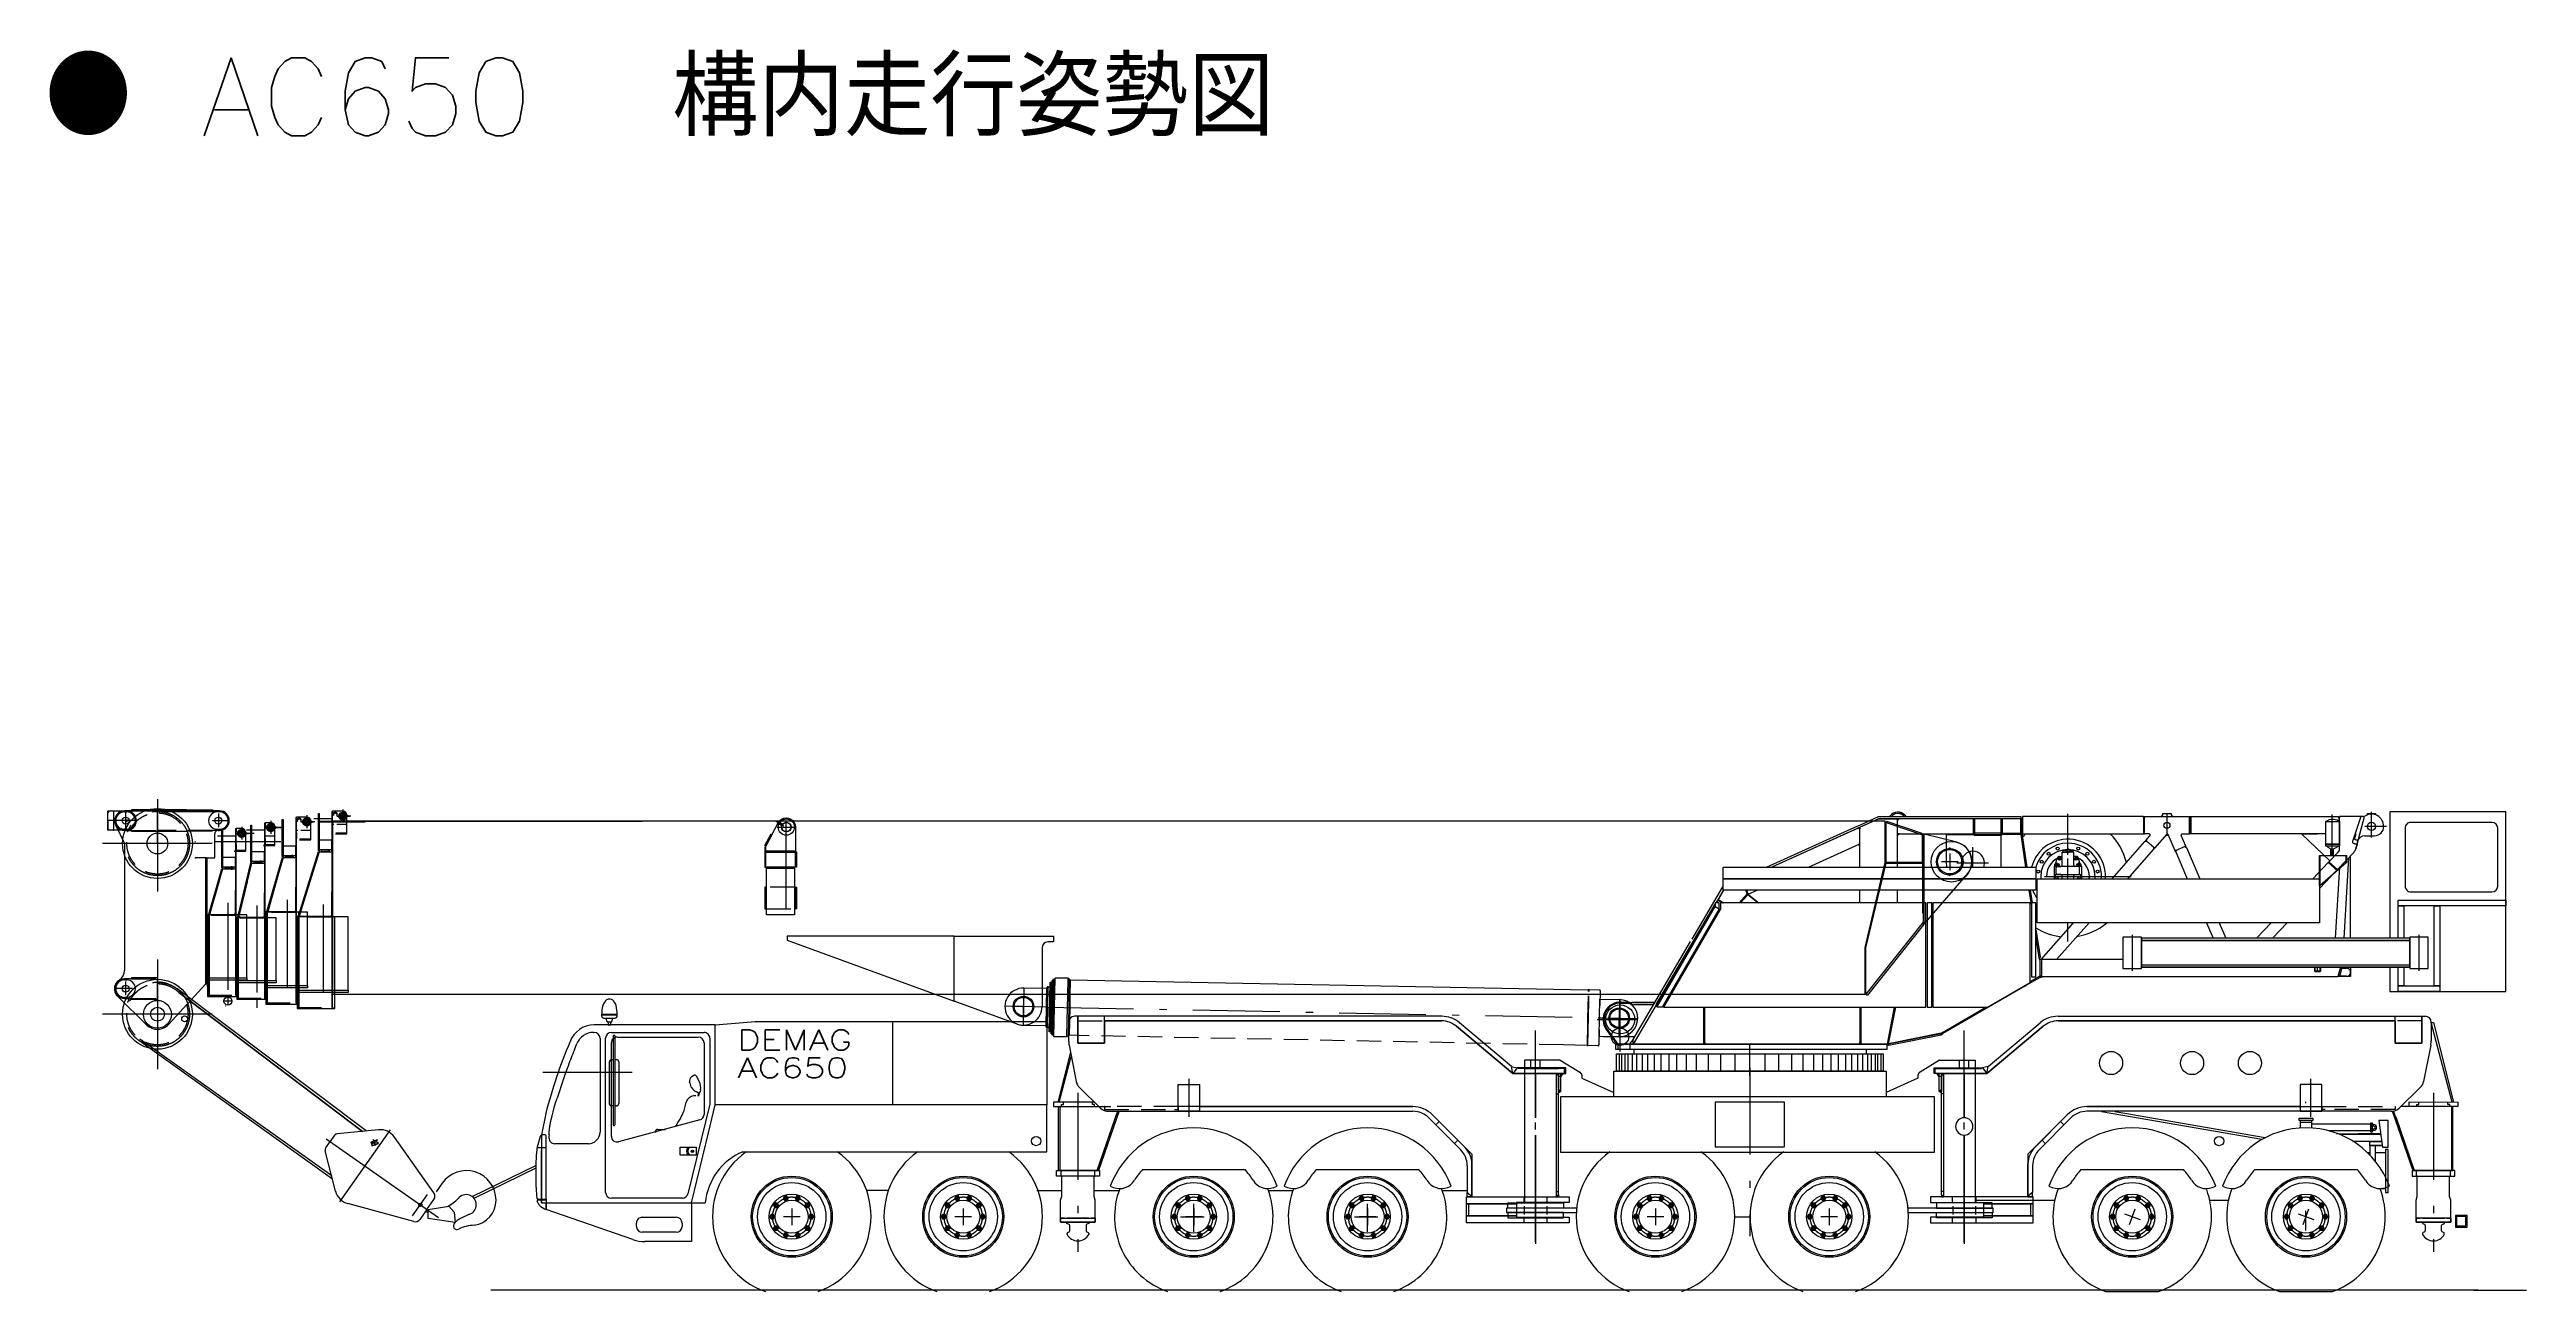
# Model space of a CAD drawing. Extents: x 3960 to 25339, y 5910 to 16627.
import ezdxf
from ezdxf.enums import TextEntityAlignment as Align

# ---------------------------------------------------------------- set-up
doc = ezdxf.new("R2010")
doc.units = 0
doc.header["$LTSCALE"] = 25
doc.header["$MEASUREMENT"] = 0
doc.linetypes.add('CENTER', pattern=[50.5, 30, -9, 2.5, -9])
doc.linetypes.add('HIDDEN', pattern=[12.6, 8.4, -4.2])
for name, color, linetype in [('1', 7, 'CONTINUOUS'), ('11', 251, 'CONTINUOUS'), ('129', 7, 'CONTINUOUS'), ('27', 7, 'CONTINUOUS'), ('4', 54, 'CONTINUOUS'), ('500', 7, 'CONTINUOUS'), ('6', 14, 'CONTINUOUS')]:
    doc.layers.add(name, color=color, linetype=linetype)
doc.styles.get("Standard").update_dxf_attribs({"font": 'txt', "bigfont": 'bigfont'})

# ---------------------------------------------------------------- blocks, each defined once
blk = doc.blocks.new('*G0000')
at = {"layer": '129', "color": 7, "linetype": 'CONTINUOUS'}
for p, q in [((12438.175901, 8366.617449), (12294.203131, 8369.417708)), ((12367.589645, 8440.003963), (12364.789386, 8296.031193))]:
    blk.add_line(p, q, dxfattribs=at)
blk = doc.blocks.new('*G1111')
at = {"layer": '129', "color": 7, "linetype": 'CONTINUOUS'}
for p, q in [((17506.81606, 8196.032713), (17509.615706, 8340.005495)), ((17436.229492, 8269.418927), (17580.202274, 8266.619281))]:
    blk.add_line(p, q, dxfattribs=at)
blk = doc.blocks.new('*G2222')
at = {"layer": '129', "color": 7, "linetype": 'CONTINUOUS'}
for p, q in [((20361.185854, 9690.000793), (20361.185854, 9546.000793)), ((20433.185854, 9618.000793), (20289.185854, 9618.000793))]:
    blk.add_line(p, q, dxfattribs=at)
blk = doc.blocks.new('*G3333')
at = {"layer": '129', "color": 7, "linetype": 'CONTINUOUS'}
for p, q in [((13908.215151, 6554.985962), (13764.215151, 6554.985962)), ((13836.215151, 6626.985962), (13836.215151, 6482.985962))]:
    blk.add_line(p, q, dxfattribs=at)
blk = doc.blocks.new('*G4444')
at = {"layer": '129', "color": 7, "linetype": 'CONTINUOUS'}
for p, q in [((15408.215151, 6554.985962), (15264.215151, 6554.985962)), ((15336.215151, 6626.985962), (15336.215151, 6482.985962))]:
    blk.add_line(p, q, dxfattribs=at)
blk = doc.blocks.new('*G5555')
at = {"layer": '129', "color": 7, "linetype": 'CONTINUOUS'}
for p, q in [((10438.185243, 6555.00061), (10294.185243, 6555.00061)), ((10366.185243, 6627.00061), (10366.185243, 6483.00061))]:
    blk.add_line(p, q, dxfattribs=at)
blk = doc.blocks.new('*G6666')
at = {"layer": '129', "color": 7, "linetype": 'CONTINUOUS'}
for p, q in [((11918.185549, 6555.00061), (11774.185549, 6555.00061)), ((11846.185549, 6627.00061), (11846.185549, 6483.00061))]:
    blk.add_line(p, q, dxfattribs=at)
blk = doc.blocks.new('*G7777')
at = {"layer": '129', "color": 7, "linetype": 'CONTINUOUS'}
for p, q in [((19393.185243, 6555.00061), (19249.185243, 6555.00061)), ((19321.185243, 6627.00061), (19321.185243, 6483.00061))]:
    blk.add_line(p, q, dxfattribs=at)
blk = doc.blocks.new('*G8888')
at = {"layer": '129', "color": 7, "linetype": 'CONTINUOUS'}
for p, q in [((21868.520884, 6579.615687), (22003.836175, 6530.363561)), ((21911.552467, 6487.331978), (21960.804592, 6622.64727))]:
    blk.add_line(p, q, dxfattribs=at)
blk = doc.blocks.new('*G9999')
at = {"layer": '129', "color": 7, "linetype": 'CONTINUOUS'}
for p, q in [((23368.498911, 6579.604701), (23503.814203, 6530.352575)), ((23411.530494, 6487.320992), (23460.78262, 6622.636283))]:
    blk.add_line(p, q, dxfattribs=at)
blk = doc.blocks.new('*G10101010')
at = {"layer": '129', "color": 7, "linetype": 'CONTINUOUS'}
for p, q in [((17893.185243, 6555.00061), (17749.185243, 6555.00061)), ((17821.185243, 6627.00061), (17821.185243, 6483.00061))]:
    blk.add_line(p, q, dxfattribs=at)

msp = doc.modelspace()

# ---------------------------------------------------------------- linework, layer by layer
at = {"layer": '1', "color": 7, "linetype": 'CONTINUOUS'}
for p, q in [((12587.007387, 8150.794067), (12595.287416, 8576.496887)), ((12601.317079, 8577.988281), (12592.97571, 8149.069214)), ((12595.287416, 8576.496887), (12601.317079, 8577.988281)), ((12601.317079, 8577.988281), (12614.11432, 8577.738342)), ((12605.772951, 8148.82019), (12614.027345, 8573.239441)), ((12620.77112, 8601.114502), (12611.515138, 8125.204163)), ((12622.809084, 8603.075562), (12613.475282, 8123.165283)), ((12614.027345, 8577.738342), (12614.415529, 8593.235474)), ((12614.027345, 8573.239441), (12614.027345, 8577.738342)), ((12614.415529, 8593.235474), (12620.61548, 8593.235474)), ((12622.809084, 8603.075562), (12620.77112, 8601.114502)), ((12633.807314, 8602.861328), (12622.809084, 8603.075562)), ((12633.807314, 8602.861328), (12624.473512, 8122.95105)), ((12635.982607, 8611.819763), (12626.298158, 8113.914795)), ((12629.239748, 8110.856934), (12639.040468, 8614.761353)), ((12635.768373, 8600.823364), (12633.807314, 8602.861328)), ((12639.040468, 8614.761353), (12635.982607, 8611.819763)), ((12751.016786, 8612.583313), (12639.040468, 8614.761353)), ((12747.98456, 8456.613159), (12751.016786, 8612.583313)), ((12761.312807, 8601.881714), (12758.482912, 8456.409912)), ((12769.836366, 8601.715088), (12767.007387, 8456.243286)), ((12769.92975, 8600.213623), (12767.130983, 8456.24054)), ((12569.411867, 8531.768799), (12562.890566, 8196.49353)), ((12569.262636, 8524.100342), (12569.477785, 8535.149841)), ((12576.550234, 8538.805542), (12569.750612, 8189.185791)), ((12570.830019, 8537.003784), (12574.883974, 8538.390808)), ((12578.316286, 8538.962097), (12579.553163, 8538.962097)), ((12579.553163, 8538.962097), (12594.551332, 8538.61145)), ((12594.551332, 8538.61145), (12587.745302, 8188.679504)), ((12741.217897, 8108.67981), (12746.195619, 8364.630127)), ((12746.195619, 8364.630127), (12747.98456, 8456.613159)), ((12756.694887, 8364.42688), (12751.921327, 8118.973083)), ((12758.482912, 8456.409912), (12756.694887, 8364.42688)), ((12765.218446, 8364.261169), (12760.474184, 8120.307007)), ((12765.264223, 8360.259399), (12760.59778, 8120.305176)), ((12767.007387, 8456.243286), (12765.218446, 8364.261169)), ((12562.798097, 8193.111572), (12563.040712, 8204.161987)), ((12568.102663, 8189.663696), (12564.104555, 8191.207275)), ((12572.748049, 8188.969727), (12571.510256, 8188.969727)), ((12587.745302, 8188.679504), (12572.748049, 8188.970642)), ((12572.748049, 8188.970642), (12572.748049, 8188.969727)), ((12592.97571, 8149.069214), (12587.007387, 8150.794067)), ((12605.772951, 8148.82019), (12592.97571, 8149.069214)), ((12605.471742, 8133.203125), (12605.772951, 8148.82019)), ((12611.670778, 8133.203125), (12605.471742, 8133.203125)), ((12611.515138, 8125.204163), (12613.475282, 8123.165283)), ((12624.473512, 8122.95105), (12626.512392, 8124.913025)), ((12613.475282, 8123.165283), (12624.473512, 8122.95105)), ((12626.298158, 8113.914795), (12629.239748, 8110.856934)), ((12629.239748, 8110.856934), (12741.217897, 8108.67981))]:
    msp.add_line(p, q, dxfattribs=at)
at = {"layer": '1', "color": 7, "linetype": 'CENTER'}
for p, q in [((12369.300478, 8527.989502), (12363.078554, 8208.050232)), ((12566.151674, 8364.131165), (17393.236635, 8270.254822)), ((17511.328676, 8427.991028), (17505.104921, 8108.051758))]:
    msp.add_line(p, q, dxfattribs=at)
at = {"layer": '1', "color": 7, "linetype": 'CONTINUOUS'}
msp.add_lwpolyline([(12564.104555, 8191.207275), (12563.891935, 8191.303842), (12563.685591, 8191.428481), (12563.490883, 8191.580571), (12563.313131, 8191.758129), (12563.157182, 8191.957831), (12563.027001, 8192.175193), (12562.925344, 8192.404903), (12562.853566, 8192.641244), (12562.811602, 8192.878541), (12562.798097, 8193.111572)], dxfattribs=at)
for centre, radius in [((12366.1886, 8368.020325), 88.999689), ((12366.1886, 8368.020325), 80.00017), ((17508.215883, 8268.021851), 88.998756), ((17508.215883, 8268.021851), 79.999237)]:
    msp.add_circle(centre, radius, dxfattribs=at)
for centre, radius, start, end in [((12571.479128, 8535.108643), 2.003223, 108.905144, 178.818893), ((12578.317201, 8528.363953), 10.598145, 90, 108.896423), ((12571.863649, 8199.416809), 10.453144, -111.085831, -91.935638)]:
    msp.add_arc(centre, radius, start, end, dxfattribs=at)
at = {"layer": '11', "color": 251, "linetype": 'CONTINUOUS'}
for p, q in [((4462.671755, 9972.998352), (4462.671755, 10056.499023)), ((4462.671755, 10056.499023), (4626.171892, 10056.499023)), ((4470.672548, 10047.099304), (4474.092958, 10056.499023)), ((5427.597978, 10056.998901), (4606.17151, 10057.998657)), ((4666.171282, 10056.998901), (4606.17151, 10056.998901)), ((4716.171205, 10064.997864), (4666.171282, 10064.997864)), ((4666.171282, 10064.997864), (4666.171282, 10056.998901)), ((5142.604158, 10064.997864), (4716.171205, 10064.997864)), ((4891.168993, 10159.372253), (4891.168993, 9362.496338)), ((5142.604158, 10064.997864), (5317.598055, 10064.997864)), ((5317.598055, 10064.997864), (5367.597978, 10064.997864)), ((5367.597978, 10064.997864), (5367.597978, 10056.998901)), ((5367.597978, 10056.998901), (5427.597978, 10056.998901)), ((6403.173158, 10050.955505), (6397.17325, 10050.955505)), ((6397.17325, 10050.955505), (6397.17325, 8360.383911)), ((6491.933534, 10053.597717), (6403.173158, 10053.597717)), ((6403.173158, 10053.597717), (6403.173158, 10021.571655)), ((6403.173158, 8360.383911), (6403.173158, 10050.955505)), ((4462.671755, 9972.998352), (4462.671755, 10047.099304)), ((4462.671755, 10047.099304), (4470.672548, 10047.099304)), ((4462.671755, 9889.499512), (4462.671755, 9972.998352)), ((4462.671755, 9972.998352), (4462.671755, 9898.898315)), ((4462.671755, 9898.898315), (4470.672548, 9898.898315)), ((4626.171892, 9889.499512), (4462.671755, 9889.499512)), ((4470.672548, 9898.898315), (4474.092958, 9889.499512)), ((4529.446428, 9936.416626), (4606.17151, 9775.498047)), ((4667.803896, 9972.998352), (4531.17151, 9972.998352)), ((4674.035661, 9972.998352), (4560.693376, 9972.998352)), ((4606.17151, 10047.998352), (4626.171892, 10047.998352)), ((4606.17151, 10047.998352), (4626.171892, 10047.998352)), ((4626.171892, 9897.998352), (4606.17151, 9897.998352)), ((4626.171892, 9897.998352), (4606.17151, 9897.998352)), ((4606.17151, 9888.998718), (4666.171282, 9888.998718)), ((4616.171358, 10047.998352), (4616.171358, 9897.998352)), ((4616.171358, 10035.396118), (4616.171358, 9917.816772)), ((4626.171892, 9982.025452), (4626.171892, 9962.312317)), ((4666.171282, 9888.998718), (4666.171282, 9880.999756)), ((4666.171282, 9880.999756), (4716.171205, 9880.999756)), ((4716.171205, 9880.999756), (4891.165102, 9880.999756)), ((4891.165102, 9880.999756), (5142.604158, 9880.999756)), ((5317.598055, 9880.999756), (5142.604158, 9880.999756)), ((5367.597978, 9880.999756), (5317.598055, 9880.999756)), ((5365.966051, 9972.998352), (5502.597978, 9972.998352)), ((5427.597978, 9888.998718), (5367.597978, 9888.998718)), ((5367.597978, 9888.998718), (5367.597978, 9880.999756)), ((5385.172441, 9651.268311), (5385.172441, 9858.997803)), ((5385.173814, 9651.268311), (5385.173814, 9858.997803)), ((5427.597978, 10047.998352), (5407.598283, 10047.998352)), ((5407.598283, 9897.998352), (5427.597978, 9897.998352)), ((5415.17267, 9888.997803), (5427.597978, 9888.997803)), ((5415.17267, 9888.997803), (5427.597978, 9888.997803)), ((5417.598131, 10035.396118), (5417.598131, 9917.816772)), ((5447.173326, 9884.980469), (5453.173235, 9884.980469)), ((5447.173326, 9564.633789), (5447.173326, 9884.980469)), ((5453.173235, 9884.980469), (5453.173235, 9564.633789)), ((5570.173052, 9901.994629), (5564.173143, 9901.994629)), ((5564.173143, 9901.994629), (5564.173143, 8465.38208)), ((5618.933122, 9904.63501), (5570.173052, 9904.63501)), ((5570.173052, 9904.63501), (5570.173052, 9872.610779)), ((5570.173052, 8465.38208), (5570.173052, 9901.994629)), ((5588.737657, 9866.394348), (5591.668718, 9867.944336)), ((5588.737657, 9859.994812), (5588.737657, 9866.394348)), ((5591.668718, 9858.444824), (5588.737657, 9859.994812)), ((5591.668718, 9858.444824), (5591.668718, 9867.944336)), ((5591.668718, 9867.944336), (5592.549913, 9867.944336)), ((5592.133348, 9858.444824), (5591.668718, 9858.444824)), ((5593.184831, 9873.03833), (5592.133348, 9863.19458)), ((5592.133348, 9863.19458), (5592.133348, 9855.227661)), ((5595.933016, 9863.19458), (5596.891802, 9871.884766)), ((5595.933016, 9855.227661), (5595.933016, 9863.19458)), ((5642.984026, 9858.444824), (5595.933702, 9858.444824)), ((5596.309755, 9867.944336), (5642.984026, 9867.944336)), ((5622.821138, 9837.494812), (5613.666551, 9837.494812)), ((5613.674333, 9888.034668), (5628.108995, 9888.754272)), ((5628.292101, 9892.693787), (5614.636324, 9892.693787)), ((5645.850542, 9855.734863), (5627.298067, 9839.34967)), ((5629.98514, 9836.662598), (5648.101824, 9852.612915)), ((5632.902696, 9886.908569), (5651.247575, 9870.72937)), ((5653.530901, 9873.819275), (5635.456102, 9889.726563)), ((5642.984026, 9867.944336), (5642.984026, 9868.262024)), ((5642.984026, 9868.262024), (5659.269884, 9868.262024)), ((5642.984026, 9858.127136), (5642.984026, 9858.444824)), ((5659.269884, 9858.127136), (5642.984026, 9858.127136)), ((5646.369188, 9858.127136), (5646.369188, 9856.989136)), ((5651.802614, 9869.386292), (5651.802614, 9868.262024)), ((5653.931444, 9709.590149), (5653.931444, 9869.638062)), ((5659.269884, 9868.262024), (5659.269884, 9867.944336)), ((5659.269884, 9867.944336), (5664.831712, 9867.944336)), ((5664.831712, 9858.443909), (5659.269884, 9858.443909)), ((5659.269884, 9858.443909), (5659.269884, 9858.127136)), ((5665.736711, 9867.039795), (5665.736711, 9859.349365)), ((5698.173616, 9934.981079), (5704.173296, 9934.981079)), ((5698.173616, 9614.633484), (5698.173616, 9934.981079)), ((5704.173296, 9934.981079), (5704.173296, 9614.633484)), ((5821.173113, 9951.994324), (5815.173433, 9951.994324)), ((5815.173433, 9951.994324), (5815.173433, 8441.382446)), ((5817.342546, 9842.756348), (5904.931734, 9842.756348)), ((5869.933412, 9954.651184), (5821.173113, 9954.651184)), ((5821.173113, 9954.651184), (5821.173113, 9922.610474)), ((5821.173113, 8441.382446), (5821.173113, 9951.994324)), ((5827.279451, 9842.756348), (5832.270906, 9842.756348)), ((5839.737489, 9916.394043), (5842.669008, 9917.944946)), ((5839.737489, 9909.994507), (5839.737489, 9916.394043)), ((5842.669008, 9908.444519), (5839.737489, 9909.994507)), ((5842.669008, 9908.444519), (5842.669008, 9917.944946)), ((5842.669008, 9917.944946), (5843.550203, 9917.944946)), ((5843.133638, 9908.444519), (5842.669008, 9908.444519)), ((5844.184663, 9923.038025), (5843.133638, 9913.194275)), ((5843.133638, 9913.194275), (5843.133638, 9905.228271)), ((5846.933077, 9913.194275), (5847.892091, 9921.88446)), ((5846.933077, 9905.228271), (5846.933077, 9913.194275)), ((5893.984316, 9908.444519), (5846.933534, 9908.444519)), ((5847.309816, 9917.944946), (5893.984316, 9917.944946)), ((5873.821199, 9887.500916), (5864.666841, 9887.500916)), ((5864.666841, 9883.702393), (5873.821199, 9883.702393)), ((5864.674165, 9938.034363), (5879.109285, 9938.754883)), ((5879.292391, 9942.700806), (5865.636385, 9942.700806)), ((5896.850374, 9905.734558), (5878.298128, 9889.349365)), ((5880.985201, 9886.662292), (5899.102113, 9902.61261)), ((5883.902528, 9936.908264), (5902.247408, 9920.729065)), ((5904.531191, 9923.81897), (5886.456392, 9939.726257)), ((5893.984316, 9917.944946), (5893.984316, 9918.261719)), ((5893.984316, 9918.261719), (5910.269716, 9918.261719)), ((5893.984316, 9908.126831), (5893.984316, 9908.444519)), ((5910.269716, 9908.126831), (5893.984316, 9908.126831)), ((5897.369478, 9908.126831), (5897.369478, 9906.988831)), ((5902.803133, 9919.385986), (5902.803133, 9918.261719)), ((5904.931734, 9759.589844), (5904.931734, 9919.638672)), ((5910.269716, 9918.261719), (5910.269716, 9917.944946)), ((5910.269716, 9917.944946), (5915.831545, 9917.944946)), ((5915.831545, 9908.452759), (5910.269716, 9908.452759)), ((5910.269716, 9908.452759), (5910.269716, 9908.126831)), ((5916.736543, 9917.03949), (5916.736543, 9909.34906)), ((5969.173372, 9983.980103), (5975.17328, 9983.980103)), ((5969.173372, 9663.632507), (5969.173372, 9983.980103)), ((5975.17328, 9983.980103), (5975.17328, 9663.632507)), ((6092.173097, 10000.995178), (6086.173189, 10000.995178)), ((6086.173189, 10000.995178), (6086.173189, 8400.382385)), ((6180.933473, 10003.63739), (6092.173097, 10003.63739)), ((6092.173097, 10003.63739), (6092.173097, 9971.611328)), ((6092.173097, 8400.382385), (6092.173097, 10000.995178)), ((6092.173097, 9866.529846), (6092.173097, 9815.565186)), ((6098.279665, 9891.755371), (6103.270662, 9891.755371)), ((6128.342378, 9891.755371), (6215.931795, 9891.755371)), ((6150.73755, 9965.393066), (6153.669069, 9966.94397)), ((6150.73755, 9958.995361), (6150.73755, 9965.393066)), ((6153.669069, 9957.444458), (6150.73755, 9958.995361)), ((6153.669069, 9957.444458), (6153.669069, 9966.94397)), ((6153.669069, 9966.94397), (6154.550264, 9966.94397)), ((6154.133699, 9957.444458), (6153.669069, 9957.444458)), ((6155.184725, 9972.037964), (6154.133699, 9962.195129)), ((6154.133699, 9962.195129), (6154.133699, 9954.22821)), ((6157.933595, 9962.195129), (6158.892153, 9970.883484)), ((6157.933595, 9954.22821), (6157.933595, 9962.195129)), ((6204.984377, 9957.444458), (6157.933595, 9957.444458)), ((6158.309877, 9966.94397), (6204.984377, 9966.94397)), ((6184.82126, 9936.495361), (6175.666902, 9936.495361)), ((6175.666902, 9932.691345), (6184.82126, 9932.691345)), ((6175.674226, 9987.034302), (6190.109346, 9987.754822)), ((6190.292452, 9991.695251), (6176.636446, 9991.695251)), ((6207.850435, 9954.734497), (6189.298189, 9938.348389)), ((6191.985262, 9935.663147), (6210.102174, 9951.611633)), ((6194.90259, 9985.907288), (6213.247469, 9969.728088)), ((6215.531252, 9972.819824), (6197.456453, 9988.727112)), ((6204.984377, 9966.94397), (6204.984377, 9967.260742)), ((6204.984377, 9967.260742), (6221.269777, 9967.260742)), ((6204.984377, 9957.127686), (6204.984377, 9957.444458)), ((6221.269777, 9957.127686), (6204.984377, 9957.127686)), ((6208.369539, 9957.127686), (6208.369539, 9955.987854)), ((6213.802736, 9968.38501), (6213.802736, 9967.260742)), ((6215.931795, 9808.588867), (6215.931795, 9968.638611)), ((6221.269777, 9967.260742), (6221.269777, 9966.94397)), ((6221.269777, 9966.94397), (6226.831606, 9966.94397)), ((6226.831606, 9957.441711), (6221.269777, 9957.441711)), ((6221.269777, 9957.441711), (6221.269777, 9957.127686)), ((6227.736604, 9966.040344), (6227.736604, 9958.349915)), ((6280.173433, 10033.94043), (6286.173341, 10033.94043)), ((6280.173433, 9713.592834), (6280.173433, 10033.94043)), ((6286.173341, 10033.94043), (6286.173341, 9713.592834)), ((6286.173341, 9960.940857), (6286.173341, 9966.956787)), ((6286.173341, 9966.956787), (9073.788851, 9966.956787)), ((6683.090608, 9960.940857), (6286.173341, 9960.940857)), ((19803.171938, 9966.99707), (6403.173158, 9966.956787)), ((6403.173158, 9966.956787), (6403.173158, 8476.000366)), ((6403.173158, 9916.490173), (6403.173158, 9865.525513)), ((6409.279726, 9941.715698), (6414.270723, 9941.715698)), ((6427.808168, 9858.549194), (6526.931856, 9858.549194)), ((6439.342439, 9941.715698), (6526.931856, 9941.715698)), ((6461.737611, 10015.353394), (6464.66913, 10016.904297)), ((6461.737611, 10008.955688), (6461.737611, 10015.353394)), ((6464.66913, 10007.404785), (6461.737611, 10008.955688)), ((6464.66913, 10007.404785), (6464.66913, 10016.904297)), ((6464.66913, 10016.904297), (6465.550325, 10016.904297)), ((6465.13376, 10007.404785), (6464.66913, 10007.404785)), ((6466.185243, 10021.998291), (6465.13376, 10012.155457)), ((6465.13376, 10012.155457), (6465.13376, 10004.188538)), ((6515.984438, 10007.404785), (6468.933656, 10007.404785)), ((6468.93503, 10012.155457), (6469.892214, 10020.843811)), ((6468.93503, 10004.188538), (6468.93503, 10012.155457)), ((6469.309938, 10016.904297), (6515.984438, 10016.904297)), ((6495.821321, 9986.454773), (6486.666963, 9986.454773)), ((6486.666963, 9982.654419), (6495.821321, 9982.654419)), ((6486.674745, 10036.994629), (6501.109407, 10037.715149)), ((6501.292513, 10041.653748), (6487.636507, 10041.653748)), ((6518.850954, 10004.694824), (6500.29825, 9988.308716)), ((6502.985323, 9985.623474), (6521.102236, 10001.57196)), ((6505.902651, 10035.867615), (6524.247987, 10019.688416)), ((6526.531313, 10022.780151), (6508.456514, 10038.687439)), ((6515.984438, 10016.904297), (6515.984438, 10017.221069)), ((6515.984438, 10017.221069), (6532.269838, 10017.221069)), ((6515.984438, 10007.088013), (6515.984438, 10007.404785)), ((6532.269838, 10007.088013), (6515.984438, 10007.088013)), ((6519.3696, 10007.088013), (6519.3696, 10005.948181)), ((6524.803255, 10018.345337), (6524.803255, 10017.221069)), ((6526.931856, 9858.549194), (6526.931856, 10018.598938)), ((6532.269838, 10017.221069), (6532.269838, 10016.904297)), ((6532.269838, 10016.904297), (6537.831667, 10016.904297)), ((6537.831667, 10007.40387), (6532.269838, 10007.40387)), ((6532.269838, 10007.40387), (6532.269838, 10007.088013)), ((6538.738039, 10016.000671), (6538.738039, 10008.310242)), ((10134.20984, 9757.17926), (10188.866823, 9859.644165)), ((10141.149538, 9753.198547), (10248.593996, 9954.715271)), ((10195.80652, 9855.662537), (10141.149538, 9753.198547)), ((10188.866823, 9859.644165), (10195.80652, 9855.662537)), ((10399.149721, 9916.998291), (10399.169862, 9572.013855)), ((18778.372743, 9571.937866), (19542.764833, 9916.343689)), ((19571.900575, 9909.246521), (18825.440004, 9571.937866)), ((19746.185854, 9987.992859), (18825.454653, 9571.937866)), ((19542.764833, 9916.343689), (19590.820863, 9937.995911)), ((19571.900575, 9909.246521), (19586.186464, 9915.215759)), ((19586.186464, 9899.607849), (19571.900575, 9909.246521)), ((19586.186464, 9899.607849), (19571.900575, 9909.246521)), ((19586.186464, 9915.215759), (19746.185854, 9988.000183)), ((19586.186464, 9915.215759), (19586.186464, 9899.607849)), ((19586.186464, 9571.934204), (19586.186464, 9915.215759)), ((19586.186464, 9773.036194), (19586.186464, 9899.607849)), ((19590.820863, 9937.995911), (19746.185854, 10007.9953)), ((19746.185854, 10007.9953), (20976.178529, 10007.9953)), ((19746.185854, 9988.000183), (19906.183412, 9988.000183)), ((20976.178529, 9987.992859), (19746.185854, 9987.992859)), ((19803.171938, 9612.905884), (19803.171938, 9966.99707)), ((19803.171938, 9956.999512), (19803.171938, 9612.905884)), ((19811.168153, 9956.999512), (19803.171938, 9956.999512)), ((19811.168153, 9612.905884), (19811.168153, 9956.999512)), ((19818.296449, 9965.070801), (19811.173647, 9956.999512)), ((19811.173647, 9956.999512), (20125.186708, 9849.457092)), ((20123.038881, 9860.834351), (19818.296449, 9965.070801)), ((19847.565859, 10013.819885), (19842.951601, 10007.66571)), ((19847.565859, 10013.819885), (19842.951601, 10007.66571)), ((19842.951601, 10007.66571), (19847.565859, 10013.819885)), ((19906.183412, 9988.000183), (19906.187074, 9970.184021)), ((19924.003236, 9988.000183), (19906.183412, 9988.000183)), ((19906.183412, 9988.000183), (19906.183412, 9571.937866)), ((19906.187074, 9857.997131), (19906.183412, 9838.53302)), ((19906.183412, 9838.53302), (19925.651186, 9857.997131)), ((19906.187074, 9970.184021), (19924.003236, 9988.000183)), ((19924.003236, 9988.000183), (19906.187074, 9970.184021)), ((19906.187074, 9970.184021), (19906.187074, 9863.993835)), ((19906.187074, 9863.993835), (19906.187074, 9857.997131)), ((19925.651186, 9857.997131), (19906.187074, 9857.997131)), ((19906.187074, 9857.997131), (20566.181581, 9857.997131)), ((20566.181581, 9988.000183), (19924.003236, 9988.000183)), ((19972.586611, 10020.118713), (19981.948793, 10007.71698)), ((19982.397402, 10007.71698), (19977.836244, 10013.797913)), ((19982.39557, 10007.71698), (19977.836244, 10013.797913)), ((20125.186708, 9849.457092), (20123.038881, 9860.834351)), ((20125.186708, 9612.905884), (20125.186708, 9849.457092)), ((20125.186708, 9849.457092), (20131.187074, 9849.457092)), ((20141.184633, 9856.346436), (20131.187074, 9846.806641)), ((20131.187074, 9849.457092), (20131.187074, 9612.905884)), ((20131.187074, 9846.806641), (20131.187074, 9071.656189)), ((20141.184633, 9095.804138), (20141.184633, 9856.346436)), ((20421.401918, 9787.059326), (20141.184633, 9856.346436)), ((20566.181581, 9850.002747), (20331.184023, 9850.002747)), ((20331.184023, 9850.002747), (20331.184023, 9607.626953)), ((20566.181581, 9857.997131), (20566.181581, 9988.000183)), ((20566.181581, 9864.00116), (20566.181581, 9988.000183)), ((20566.181581, 9988.000183), (20576.184633, 9988.000183)), ((20576.184633, 9864.00116), (20566.181581, 9864.00116)), ((20566.181581, 9864.00116), (20566.181581, 9857.9953)), ((20576.184633, 9864.00116), (20566.181581, 9864.00116)), ((20566.181581, 9857.9953), (20576.184633, 9853.996277)), ((20576.184633, 9846.001892), (20566.181581, 9850.002747)), ((20576.184633, 9988.000183), (20576.184633, 9864.00116)), ((20804.187563, 9864.00116), (20576.184633, 9864.00116)), ((20576.184633, 9864.00116), (20576.184633, 9853.996277)), ((20576.184633, 9853.996277), (20576.184633, 9864.00116)), ((20576.184633, 9853.996277), (20804.187563, 9853.996277)), ((20804.18207, 9846.001892), (20576.184633, 9846.001892)), ((20804.18207, 9571.937866), (20804.18207, 9846.001892)), ((20804.187563, 9864.00116), (20804.187563, 9988.000183)), ((20804.187563, 9988.000183), (20814.185121, 9988.000183)), ((20804.187563, 9853.996277), (20804.187563, 9864.00116)), ((20814.185121, 9864.00116), (20804.187563, 9864.00116)), ((20804.187563, 9864.00116), (20804.187563, 9853.996277)), ((20814.188783, 9864.00116), (20804.187563, 9864.00116)), ((20804.187563, 9853.996277), (20804.187563, 9864.00116)), ((20804.187563, 9864.00116), (20814.188783, 9864.00116)), ((20804.187563, 9853.996277), (20814.188783, 9853.996277)), ((20814.188783, 9853.996277), (20804.187563, 9853.996277)), ((20814.185121, 9988.000183), (20814.185121, 9864.00116)), ((20814.188783, 9853.996277), (20814.188783, 9864.00116)), ((20814.188783, 9864.00116), (20976.182192, 9864.00116)), ((20814.188783, 9853.996277), (20814.188783, 9864.00116)), ((20814.188783, 9864.00116), (20814.188783, 9853.996277)), ((20976.182192, 9853.996277), (20814.188783, 9853.996277)), ((20976.178529, 10007.9953), (20976.178529, 9987.992859)), ((20976.182192, 9863.993835), (20976.178529, 9987.992859)), ((20976.178529, 9987.992859), (20988.181093, 9987.992859)), ((20976.182192, 9864.00116), (20976.182192, 9853.996277)), ((20988.181093, 9863.993835), (20976.182192, 9863.993835)), ((20982.79413, 9863.993835), (21026.019838, 9571.937866)), ((22031.662538, 10007.997131), (20988.181093, 10007.997131)), ((20988.181093, 10007.997131), (20988.181093, 9992.998962)), ((20988.181093, 9869.999695), (20988.181093, 9992.998962)), ((20988.181093, 9992.998962), (20988.181093, 9857.997131)), ((20988.181093, 9987.992859), (20988.181093, 9863.993835)), ((20988.181093, 9857.997131), (22032.462709, 9857.997131)), ((22035.678041, 9992.998962), (22031.662538, 10007.997131)), ((22035.690859, 9992.982483), (22031.662538, 10007.997131)), ((22031.662538, 10007.997131), (22043.698061, 10007.997131)), ((22032.462709, 9857.997131), (22035.678041, 9869.999695)), ((22035.678041, 9869.999695), (22032.462709, 9857.997131)), ((22032.462709, 9857.997131), (22042.896059, 9857.997131)), ((22035.678041, 9992.998962), (22035.678041, 9869.999695)), ((22035.678041, 9869.999695), (22035.678041, 9992.998962)), ((22039.678896, 9869.999695), (22035.678041, 9869.999695)), ((22039.673403, 9992.982483), (22035.690859, 9992.982483)), ((22043.698061, 10007.997131), (22039.673403, 9992.982483)), ((22039.673403, 9992.982483), (22043.698061, 10007.997131)), ((22043.698061, 10007.997131), (22039.673403, 9992.982483)), ((22039.678896, 9992.998962), (22039.678896, 9869.999695)), ((22042.896059, 9857.998962), (22039.678896, 9869.999695)), ((22042.896059, 9857.997131), (22039.678896, 9869.999695)), ((22081.553285, 9857.998962), (22042.896059, 9857.998962)), ((22043.698061, 10007.997131), (22236.184023, 10007.997131)), ((22054.354799, 9801.921082), (22089.062441, 9841.39679)), ((22234.045351, 9854.845886), (22129.453676, 9735.891418)), ((22158.181093, 10007.997131), (22175.182436, 10007.997131)), ((22201.183412, 10033.998108), (22271.182802, 10033.998108)), ((22236.184023, 10007.997131), (22431.574037, 10007.997131)), ((22306.789491, 9713.270569), (22246.531313, 9852.893982)), ((22297.183778, 10007.998047), (22297.183778, 10007.997131)), ((22398.563783, 9752.986145), (22359.166811, 9844.026184)), ((22368.344057, 9857.997131), (22431.574037, 9857.997131)), ((22431.574037, 10007.997131), (22441.965273, 10007.997131)), ((22431.574037, 9857.997131), (22431.574037, 10007.997131)), ((22431.574037, 10007.997131), (22431.574037, 9868.000183)), ((22431.574037, 9997.999573), (22431.574037, 9868.000183)), ((22442.139223, 9857.997131), (22431.574037, 9868.000183)), ((22442.139223, 9857.997131), (22431.574037, 9857.997131)), ((22433.571718, 9997.999573), (22441.965273, 10008.000793)), ((22441.965273, 10008.000793), (22455.075624, 10008.000793)), ((22441.965273, 10007.997131), (22442.139223, 9857.997131)), ((22455.075624, 9857.997131), (22442.139223, 9857.997131)), ((22455.075624, 10007.997131), (23714.183901, 10007.997131)), ((23606.054628, 9857.997131), (22455.075624, 9857.997131)), ((23641.210878, 9625.975037), (23396.494081, 9857.997131)), ((23396.494081, 9857.997131), (23532.365663, 9857.997131)), ((23606.107729, 9770.291443), (23606.107729, 9964.571838)), ((23606.107729, 9964.571838), (23726.589296, 9964.571838)), ((23718.188417, 9995.99823), (23714.183901, 10007.997131)), ((23714.183901, 10007.997131), (23724.185121, 9997.999573)), ((23718.188417, 9995.99823), (23718.188417, 9971.337585)), ((23720.184267, 9995.99823), (23718.188417, 9995.99823)), ((23724.185121, 9995.99823), (23720.184267, 9995.99823)), ((23726.184633, 9735.539856), (23726.184633, 9995.99823)), ((23915.845278, 10007.997131), (23726.186464, 10007.997131)), ((23726.589296, 9964.571838), (23726.589296, 9770.291443)), ((23910.079286, 10007.997131), (23837.228945, 9792.09198)), ((23860.750673, 9823.901062), (23869.812563, 9857.713318)), ((23877.338197, 9769.895935), (23941.031435, 10007.599792)), ((23931.537416, 10007.997131), (23915.845278, 10007.997131)), ((23942.96686, 9842.997131), (24027.184389, 9842.997131)), ((23966.184633, 10022.828674), (23966.184633, 10033.998108)), ((23966.184633, 10033.998108), (24036.184023, 10033.998108)), ((24036.184023, 10033.998108), (24036.184023, 10029.112854)), ((24036.184023, 10029.112854), (24036.184023, 10023.055725)), ((24036.184023, 10023.055725), (24036.184023, 10022.9422)), ((25161.182192, 10047.996521), (24161.182802, 10047.996521)), ((24161.182802, 10047.996521), (24161.182802, 8957.994385)), ((24291.184023, 9907.997742), (24291.184023, 9407.994385)), ((25041.184023, 9957.99469), (24341.182802, 9957.99469)), ((25091.182802, 9407.994385), (25091.182802, 9907.997742)), ((25161.182192, 8497.996826), (25161.182192, 10047.996521)), ((5364.170244, 9775.498047), (4418.168657, 9775.498047)), ((4606.17151, 9775.498047), (4606.17151, 8707.998657)), ((5309.172914, 8565.283508), (5309.172914, 9651.268311)), ((5309.172914, 9651.268311), (5319.172762, 9651.268311)), ((5319.172762, 8645.000305), (5319.172762, 9651.268311)), ((5319.172762, 9651.268311), (5385.172441, 9651.268311)), ((5319.172762, 9651.268311), (5385.173814, 9651.268311)), ((5385.173814, 9793.999023), (5956.678713, 9793.999023)), ((5564.173143, 9654.71344), (5453.173235, 9654.71344)), ((5453.173235, 9654.71344), (5453.173235, 9614.466858)), ((5554.808214, 9709.590149), (5653.931444, 9709.590149)), ((5564.173143, 9555.712891), (5564.173143, 9654.71344)), ((5566.342256, 9792.756653), (5653.931444, 9792.756653)), ((5570.173052, 9767.531128), (5570.173052, 9716.566467)), ((5576.279619, 9792.756653), (5581.270616, 9792.756653)), ((5613.666551, 9833.693542), (5622.821138, 9833.693542)), ((5815.173433, 9704.713135), (5704.173296, 9704.713135)), ((5704.173296, 9704.713135), (5704.173296, 9664.466553)), ((5704.173296, 9664.466553), (5704.173296, 9605.713501)), ((5805.808275, 9759.589844), (5904.931734, 9759.589844)), ((5815.173433, 9605.713501), (5815.173433, 9704.713135)), ((5821.173113, 9817.530823), (5821.173113, 9766.566162)), ((5836.535433, 9190.082397), (5969.547365, 9656.796265)), ((5975.17328, 9654.712524), (5842.172792, 9187.994995)), ((5975.17328, 9663.632507), (5969.173372, 9663.632507)), ((5969.547365, 9656.796265), (5975.17328, 9654.712524)), ((6086.173189, 9753.712158), (5975.17328, 9753.712158)), ((5975.17328, 9753.712158), (5975.17328, 9713.465576)), ((5975.17328, 9713.465576), (5975.17328, 9654.712524)), ((5975.17328, 9654.712524), (5992.910707, 9654.712524)), ((5992.910707, 9654.712524), (6086.173189, 9654.712524)), ((6086.173189, 9654.712524), (6086.173189, 9753.712158)), ((6107.535646, 9150.083008), (6280.547426, 9706.756592)), ((6286.173341, 9704.672852), (6113.173006, 9147.993774)), ((6116.808107, 9808.588867), (6215.931795, 9808.588867)), ((6286.173341, 9713.592834), (6280.173433, 9713.592834)), ((6280.547426, 9706.756592), (6286.173341, 9704.672852)), ((6397.17325, 9803.672485), (6286.173341, 9803.672485)), ((6286.173341, 9803.672485), (6286.173341, 9763.425903)), ((6286.173341, 9763.425903), (6286.173341, 9704.672852)), ((6286.173341, 9704.672852), (6303.910768, 9704.672852)), ((6303.910768, 9704.672852), (6397.17325, 9704.672852)), ((6397.17325, 9704.672852), (6397.17325, 9803.672485)), ((10135.491579, 9747.541504), (10133.148744, 9745.197754)), ((10133.148744, 9745.197754), (10133.148744, 9572.013855)), ((10141.149538, 9753.198547), (10134.20984, 9757.17926)), ((10141.149538, 9753.198547), (10135.491579, 9747.541504)), ((10141.149538, 9572.013855), (10141.149538, 9753.198547)), ((10141.149538, 9572.013855), (10141.149538, 9753.198547)), ((10407.160585, 9700.003662), (10399.160707, 9708.001709)), ((10399.160707, 9708.001709), (10399.160707, 9700.003662)), ((10399.160707, 9572.627258), (10399.160707, 9700.003662)), ((10399.160707, 9700.003662), (10407.160585, 9700.003662)), ((10399.160707, 9700.003662), (10407.160585, 9700.003662)), ((10407.160585, 9700.003662), (10407.160585, 9572.627258)), ((19141.150453, 9571.937866), (19586.186464, 9773.036194)), ((19586.186464, 9773.036194), (19572.477358, 9766.847229)), ((19572.477358, 9766.847229), (19586.186464, 9757.820129)), ((19586.186464, 9757.820129), (19586.186464, 9773.036194)), ((20249.149111, 9613.97522), (20242.159975, 9620.967102)), ((20243.221986, 9622.026367), (20250.211122, 9615.034485)), ((20357.157533, 9730.036621), (20364.152162, 9737.025757)), ((20365.214174, 9735.966492), (20358.219545, 9728.974609)), ((20479.153383, 9622.026367), (20472.158754, 9615.034485)), ((20473.220766, 9613.97522), (20480.209902, 9620.967102)), ((21272.177675, 9582.094727), (21289.86017, 9648.456726)), ((21309.186952, 9651.390076), (21302.188661, 9647.347107)), ((21302.188661, 9647.347107), (21302.188661, 9639.264832)), ((21302.188661, 9639.264832), (21309.186952, 9635.221863)), ((21309.186952, 9663.30658), (21326.065614, 9662.898254)), ((21316.187074, 9647.347107), (21309.186952, 9651.390076)), ((21309.186952, 9635.221863), (21316.187074, 9639.264832)), ((21316.187074, 9639.264832), (21316.187074, 9647.347107)), ((21331.181581, 9667.897034), (21331.181581, 9676.448059)), ((21331.183412, 9678.795471), (21331.183412, 9699.354553)), ((21331.183412, 9699.354553), (21381.185854, 9699.354553)), ((21331.183412, 9646.526794), (21331.183412, 9678.795471)), ((21331.183412, 9588.382568), (21331.183412, 9646.526794)), ((21336.185854, 9708.385315), (21336.185854, 9699.354553)), ((21366.184023, 9713.442688), (21341.175478, 9713.385925)), ((21366.184023, 9713.374939), (21366.184023, 9699.354553)), ((21366.184023, 9699.354553), (21396.185854, 9699.354553)), ((21431.184633, 9699.354553), (21381.185854, 9699.354553)), ((21421.198061, 9713.373108), (21396.185854, 9713.442688)), ((21396.185854, 9699.354553), (21396.185854, 9713.374939)), ((21426.187685, 9699.354553), (21426.187685, 9708.385315)), ((21431.184633, 9588.382568), (21431.184633, 9699.354553)), ((21453.186586, 9663.30658), (21436.307924, 9662.898254)), ((21453.186586, 9651.390076), (21446.186464, 9647.347107)), ((21446.186464, 9647.347107), (21446.186464, 9639.264832)), ((21446.186464, 9639.264832), (21453.186586, 9635.221863)), ((21460.186708, 9647.347107), (21453.186586, 9651.390076)), ((21453.186586, 9635.221863), (21460.186708, 9639.264832)), ((21460.186708, 9639.264832), (21460.186708, 9647.347107)), ((21490.197695, 9582.094727), (21472.513368, 9648.456726)), ((21764.150942, 9471.936646), (22046.431825, 9792.910461)), ((21897.372987, 9471.936646), (22121.530702, 9726.878967)), ((22046.431825, 9792.910461), (22054.354799, 9801.921082)), ((22061.865785, 9795.318298), (22046.431825, 9792.910461)), ((22046.431825, 9792.910461), (22061.865785, 9795.318298)), ((22054.354799, 9801.921082), (22061.865785, 9795.318298)), ((22061.865785, 9795.318298), (22054.354799, 9801.921082)), ((22061.865785, 9795.318298), (22121.944521, 9742.494202)), ((22121.944521, 9742.494202), (22121.530702, 9726.878967)), ((22121.530702, 9726.878967), (22121.944521, 9742.494202)), ((22121.944521, 9742.494202), (22121.530702, 9726.878967)), ((22121.530702, 9726.878967), (22129.453676, 9735.891418)), ((22129.453676, 9735.891418), (22121.944521, 9742.494202)), ((22129.453676, 9735.891418), (22121.944521, 9742.494202)), ((22398.563783, 9752.986145), (22306.789491, 9713.270569)), ((22306.789491, 9713.270569), (22315.966737, 9717.242126)), ((22315.966737, 9717.242126), (22306.789491, 9713.270569)), ((22311.680238, 9702.311707), (22306.789491, 9713.270569)), ((22315.966737, 9717.242126), (22311.680238, 9702.311707)), ((22315.966737, 9717.242126), (22311.680238, 9702.311707)), ((22311.680238, 9702.311707), (22411.588075, 9471.936646)), ((22398.563783, 9752.986145), (22389.386537, 9749.012756)), ((22389.386537, 9749.012756), (22398.563783, 9752.986145)), ((22389.386537, 9749.012756), (22403.425234, 9742.014465)), ((22389.386537, 9749.012756), (22403.425234, 9742.014465)), ((22403.425234, 9742.014465), (22398.563783, 9752.986145)), ((22403.425234, 9742.014465), (22520.559633, 9471.936646)), ((23551.588075, 9411.936646), (23551.588075, 9671.93634)), ((23551.588075, 9671.93634), (23786.587465, 9671.93634)), ((23783.588197, 9668.937073), (23554.587343, 9668.937073)), ((23554.587343, 9668.937073), (23554.587343, 9411.936646)), ((23726.589296, 9770.291443), (23606.107729, 9770.291443)), ((23606.107729, 9755.291443), (23606.107729, 9770.291443)), ((23606.107729, 9770.291443), (23726.589296, 9770.291443)), ((23651.587465, 9726.997986), (23606.107729, 9755.291443)), ((23606.107729, 9755.291443), (23726.589296, 9755.291443)), ((23632.507875, 9616.795959), (23712.470033, 9701.138)), ((23712.470033, 9701.138), (23641.210878, 9625.975037)), ((23651.587465, 9673.998108), (23651.587465, 9726.997986)), ((23651.587465, 9726.997986), (23671.586244, 9726.997986)), ((23726.589296, 9755.291443), (23671.586244, 9726.997986)), ((23671.586244, 9726.997986), (23671.586244, 9673.998108)), ((23851.150453, 9702.071838), (23706.903627, 9549.915771)), ((23709.509218, 9698.014221), (23712.470033, 9701.138)), ((23712.470033, 9701.138), (23726.184633, 9715.603333)), ((23726.184633, 9715.603333), (23726.184633, 9735.539856)), ((23726.589296, 9770.291443), (23726.589296, 9755.291443)), ((23804.202211, 9652.550964), (23761.990907, 8957.994385)), ((23783.588197, 9611.93634), (23783.588197, 9668.937073)), ((23786.587465, 9671.93634), (23786.587465, 9611.93634)), ((23821.183412, 9651.847839), (23821.183412, 9669.43512)), ((23821.183412, 8957.994385), (23821.183412, 9651.847839)), ((23866.52582, 9729.53949), (23877.352846, 9769.950867)), ((23877.352846, 9769.950867), (23866.52582, 9729.53949)), ((23872.156313, 9750.550842), (23866.52582, 9729.53949)), ((23866.71808, 9773.209229), (23878.226259, 9773.209229)), ((23886.749819, 9805.019226), (23875.24164, 9805.019226)), ((23877.352846, 9769.950867), (23885.010317, 9798.528137)), ((23878.226259, 9773.209229), (23886.749819, 9805.019226)), ((5319.172762, 9453.997803), (5309.172914, 9453.997803)), ((5309.172914, 9453.997803), (5309.172914, 8645.000305)), ((5319.172762, 8565.283508), (5319.172762, 9453.997803)), ((5334.53531, 9165.083008), (5447.547319, 9557.797546)), ((5453.173235, 9555.712891), (5340.17267, 9162.99469)), ((5425.824831, 9460.667419), (5343.669985, 9172.434692)), ((5453.173235, 9564.633789), (5447.173326, 9564.633789)), ((5447.547319, 9557.797546), (5453.173235, 9555.712891)), ((5453.173235, 9614.466858), (5453.173235, 9555.712891)), ((5453.173235, 9555.712891), (5470.910661, 9555.712891)), ((5470.910661, 9555.712891), (5564.173143, 9555.712891)), ((5585.5356, 9141.083374), (5698.54738, 9607.797241)), ((5704.173296, 9605.713501), (5591.17296, 9138.994141)), ((5665.050523, 9444.128418), (5594.670274, 9148.435059)), ((5704.173296, 9614.633484), (5698.173616, 9614.633484)), ((5698.54738, 9607.797241), (5704.173296, 9605.713501)), ((5704.173296, 9605.713501), (5721.910951, 9605.713501)), ((5721.910951, 9605.713501), (5815.173433, 9605.713501)), ((5930.424593, 9497.68219), (5845.670107, 9197.434082)), ((6215.242403, 9476.4328), (6116.67032, 9157.434692)), ((10133.148744, 9572.013855), (10141.149538, 9572.013855)), ((10399.169862, 9572.013855), (10141.149538, 9572.013855)), ((10149.1485, 9160.547485), (10149.1485, 9562.015381)), ((10149.1485, 9562.015381), (10391.1709, 9562.015381)), ((10391.1709, 9562.015381), (10391.1709, 9160.547485)), ((10407.160585, 9572.627258), (10399.160707, 9572.627258)), ((18405.586488, 9471.936646), (18405.586488, 9571.937866)), ((18405.586488, 9571.937866), (21105.58832, 9571.937866)), ((18405.586488, 9371.935425), (18405.586488, 9471.936646)), ((18405.586488, 9471.936646), (21105.58832, 9471.936646)), ((21105.58832, 9471.936646), (18405.586488, 9471.936646)), ((19630.205019, 8877.84729), (19803.171938, 9612.905884)), ((19638.204897, 8875.999756), (19811.173647, 9604.907837)), ((19803.171938, 9612.905884), (19811.168153, 9612.905884)), ((19811.173647, 9612.905884), (19811.173647, 9604.907837)), ((20125.186708, 9612.905884), (19811.173647, 9612.905884)), ((19811.173647, 9604.907837), (20125.186708, 9604.907837)), ((20131.187074, 9612.905884), (20125.186708, 9612.905884)), ((20125.186708, 9604.907837), (20125.186708, 9612.905884)), ((20131.187074, 9604.907837), (20125.186708, 9604.907837)), ((20125.186708, 9604.907837), (20125.186708, 9176.144409)), ((20131.187074, 9176.144409), (20131.187074, 9604.907837)), ((20131.187074, 9071.656189), (20504.324892, 9498.817444)), ((20357.157533, 9505.964966), (20364.152162, 9498.97583)), ((20365.214174, 9500.035095), (20358.219545, 9507.026978)), ((21105.58832, 9571.937866), (21105.58832, 9371.935425)), ((21115.585878, 9091.937866), (21115.585878, 9471.936646)), ((21115.585878, 9471.936646), (23551.588075, 9471.936646)), ((21261.185854, 9578.38501), (21267.343691, 9578.38501)), ((21441.184023, 9578.38501), (21261.185854, 9578.38501)), ((21261.185854, 9578.38501), (21261.185854, 9506.794434)), ((21261.185854, 9506.794434), (21267.032411, 9506.794434)), ((21261.185854, 9506.794434), (21381.185854, 9506.794434)), ((21264.185121, 9578.38501), (21264.185121, 9580.996094)), ((21264.185121, 9471.936646), (21264.185121, 9506.794434)), ((21271.945131, 9502.709351), (21277.667177, 9471.936646)), ((21281.186464, 9516.797485), (21281.186464, 9568.38562)), ((21293.189028, 9599.454956), (21286.185243, 9595.413818)), ((21286.185243, 9595.413818), (21286.185243, 9587.331543)), ((21286.185243, 9587.331543), (21293.189028, 9583.290405)), ((21289.188173, 9606.000061), (21291.00641, 9606.000061)), ((21291.184023, 9578.386841), (21321.185854, 9578.386841)), ((21321.185854, 9506.799011), (21291.184023, 9506.799011)), ((21293.185365, 9472.91626), (21291.486147, 9471.936646)), ((21294.882753, 9471.936646), (21293.185365, 9472.91626)), ((21300.187319, 9595.413818), (21293.189028, 9599.454956)), ((21293.189028, 9583.290405), (21300.187319, 9587.331543)), ((21300.187319, 9587.331543), (21300.187319, 9595.413818)), ((21309.077089, 9506.794434), (21454.385927, 9506.794434)), ((21447.830751, 9578.38501), (21317.816713, 9578.38501)), ((21331.183412, 9471.936646), (21331.183412, 9496.795044)), ((21431.186464, 9471.936646), (21431.186464, 9496.795044)), ((21501.187685, 9578.38501), (21441.184023, 9578.38501)), ((21471.185854, 9578.38501), (21441.184023, 9578.38501)), ((21441.184023, 9506.799011), (21471.185854, 9506.799011)), ((21454.385927, 9506.794434), (21501.187685, 9506.794434)), ((21469.186342, 9599.454956), (21462.18622, 9595.413818)), ((21462.18622, 9595.413818), (21462.18622, 9587.331543)), ((21462.18622, 9587.331543), (21469.186342, 9583.290405)), ((21469.186342, 9472.91626), (21467.487123, 9471.936646)), ((21476.184633, 9595.413818), (21469.186342, 9599.454956)), ((21469.186342, 9583.290405), (21476.184633, 9587.331543)), ((21470.88373, 9471.936646), (21469.186342, 9472.91626)), ((21473.187196, 9606.000061), (21469.684389, 9606.000061)), ((21476.184633, 9587.331543), (21476.184633, 9595.413818)), ((21481.185243, 9516.797485), (21481.185243, 9568.38562)), ((21490.426576, 9502.709351), (21484.708193, 9471.936646)), ((21501.187685, 9578.38501), (21495.026186, 9578.38501)), ((21501.187685, 9506.794434), (21495.342958, 9506.794434)), ((21498.184755, 9578.38501), (21498.184755, 9580.996094)), ((21498.184755, 9506.794434), (21498.184755, 9471.936646)), ((21501.187685, 9506.794434), (21501.187685, 9578.38501)), ((23628.695619, 9612.772217), (23495.178774, 9471.936646)), ((23551.588075, 9386.091309), (23701.712587, 9544.440918)), ((23551.588075, 9471.936646), (23551.588075, 9091.937866)), ((23554.587343, 9411.936646), (23551.588075, 9411.936646)), ((23554.587343, 9411.936646), (23783.588197, 9611.93634)), ((23634.331606, 9618.720398), (23628.695619, 9612.772217)), ((23636.087587, 9606.033936), (23628.695619, 9612.772217)), ((23628.695619, 9612.772217), (23636.087587, 9606.033936)), ((23706.903627, 9549.915771), (23634.331606, 9618.720398)), ((23641.589906, 9611.838379), (23634.331606, 9618.720398)), ((23641.589906, 9611.838379), (23636.087587, 9606.033936)), ((23636.087587, 9606.033936), (23641.589906, 9611.838379)), ((23636.087587, 9606.033936), (23694.141176, 9550.992432)), ((23691.861513, 8957.994385), (23729.271791, 9573.512573)), ((23694.141176, 9550.992432), (23699.645326, 9556.796875)), ((23694.141176, 9550.992432), (23699.645326, 9556.796875)), ((23701.712587, 9544.440918), (23694.141176, 9550.992432)), ((23701.712587, 9544.440918), (23694.141176, 9550.992432)), ((23699.645326, 9556.796875), (23706.903627, 9549.915771)), ((23706.903627, 9549.915771), (23701.712587, 9544.440918)), ((23786.587465, 9611.93634), (23783.588197, 9611.93634)), ((4606.17151, 9271.995544), (4606.17151, 9251.99585)), ((5309.172914, 9251.99585), (5309.172914, 9271.995544)), ((5564.173143, 9172.99408), (5564.173143, 9372.993774)), ((5815.173433, 9148.994446), (5815.173433, 9348.994141)), ((5845.670107, 9197.434082), (5855.111025, 9187.994995)), ((6076.173341, 9187.994995), (6086.173189, 9197.994385)), ((6086.173189, 9197.994385), (6086.173189, 9397.99408)), ((6397.17325, 9157.99408), (6397.17325, 9357.993774)), ((10132.738588, 9398.643188), (10132.65436, 9211.432495)), ((10132.65436, 9211.432495), (10140.653322, 9211.432495)), ((10140.653322, 9398.643188), (10132.738588, 9398.643188)), ((10140.653322, 9211.432495), (10140.653322, 9398.643188)), ((10149.1485, 9398.644104), (10140.738466, 9398.644104)), ((10140.738466, 9398.644104), (10140.738466, 9211.432495)), ((10140.738466, 9211.432495), (10149.1485, 9211.432495)), ((10399.056337, 9398.644104), (10391.1709, 9398.644104)), ((10391.1709, 9211.432495), (10399.056337, 9211.432495)), ((10399.056337, 9211.432495), (10399.056337, 9398.644104)), ((10399.056337, 9211.432495), (10399.056337, 9398.644104)), ((10399.056337, 9398.644104), (10407.140444, 9398.644104)), ((10407.056215, 9211.432495), (10399.056337, 9211.432495)), ((10407.140444, 9398.644104), (10407.056215, 9211.432495)), ((18336.418398, 9251.155396), (17628.190248, 8044.993896)), ((17831.538027, 8391.312256), (18336.418398, 9251.148071)), ((17832.797792, 8361.936646), (18336.418398, 9231.052246)), ((18371.030824, 9210.994873), (17879.031923, 8361.936646)), ((18382.586611, 9210.994873), (17890.585878, 8361.936646)), ((18137.005556, 8951.237793), (18401.979311, 9402.347412)), ((18371.030824, 9263.996582), (18336.418398, 9263.996582)), ((18336.418398, 9263.996582), (18336.418398, 9231.052246)), ((18336.418398, 9231.052246), (18371.030824, 9210.994873)), ((18407.629945, 9372.437134), (18343.958681, 9263.996582)), ((18343.962343, 9263.996582), (18357.944277, 9287.805786)), ((18357.944277, 9287.805786), (18360.981996, 9292.98584)), ((18398.498476, 9263.994751), (18357.944277, 9287.805786)), ((18357.944277, 9287.805786), (18398.492983, 9263.994751)), ((18360.981996, 9292.98584), (18410.349062, 9263.996582)), ((18371.030824, 9210.994873), (18371.030824, 9263.996582)), ((20155.585878, 9263.994751), (18382.586611, 9263.994751)), ((18382.586611, 9263.994751), (18382.586611, 9210.994873)), ((18401.979311, 9402.347412), (18405.586488, 9403.971558)), ((21105.58832, 9371.935425), (18405.586488, 9371.935425)), ((18544.094789, 9263.994751), (18614.015444, 9340.457764)), ((18617.948549, 9332.904663), (18554.932802, 9263.994751)), ((18617.948549, 9332.904663), (18554.936464, 9263.994751)), ((18614.015444, 9340.448608), (18599.788149, 9371.935425)), ((18606.368959, 9371.935425), (18622.000673, 9337.344971)), ((18606.37079, 9371.935425), (18619.532411, 9342.810669)), ((18619.532411, 9342.810669), (18614.015444, 9340.448608)), ((18614.015444, 9340.457764), (18617.948549, 9332.904663)), ((18617.948549, 9332.904663), (18626.413515, 9333.818359)), ((18703.912904, 9263.994751), (18617.948549, 9332.904663)), ((18703.912904, 9263.994751), (18617.948549, 9332.904663)), ((18622.000673, 9337.344971), (18698.553407, 9371.935425)), ((18622.000673, 9337.344971), (18626.413515, 9333.818359)), ((18626.413515, 9333.818359), (18713.516786, 9263.994751)), ((19586.186464, 9263.994751), (19586.186464, 9371.935425)), ((19906.183412, 9371.935425), (19906.183412, 9263.994751)), ((20155.585878, 8361.936646), (20155.585878, 9263.994751)), ((20205.58832, 9263.996582), (20165.585268, 9263.996582)), ((20165.585268, 9263.996582), (20165.585268, 8361.934814)), ((20205.58832, 8361.934814), (20205.58832, 9263.996582)), ((21055.591371, 9263.996582), (20215.58954, 9263.996582)), ((20215.58954, 9263.996582), (20215.58954, 8361.934814)), ((21055.591371, 8576.997681), (21055.591371, 9263.996582)), ((21055.618837, 9371.935425), (21071.594789, 9263.996582)), ((21065.58893, 9263.996582), (21065.58893, 8623.997192)), ((21105.58832, 9263.996582), (21065.58893, 9263.996582)), ((21105.58832, 8623.997192), (21105.58832, 9263.996582)), ((24231.182192, 9286.339111), (25161.182192, 9286.339111)), ((24231.182192, 9236.334839), (24231.182192, 9286.339111)), ((24231.182192, 8957.994385), (24231.182192, 9236.334839)), ((24231.182192, 9236.334839), (24281.182802, 9236.334839)), ((25161.182192, 9236.334839), (24231.182192, 9236.334839)), ((24281.182802, 9236.334839), (24281.182802, 8957.994385)), ((24341.182802, 9357.993774), (25041.184023, 9357.993774)), ((24541.183412, 8547.995605), (24541.183412, 9236.334839)), ((24541.183412, 9236.334839), (24591.184023, 9236.334839)), ((24591.184023, 9236.334839), (24591.184023, 8547.995605)), ((25161.182192, 9286.339111), (25161.182192, 9236.334839)), ((5319.172762, 9010.126343), (5319.172762, 9162.99469)), ((5319.172762, 9162.99469), (5334.172991, 9162.99469)), ((5334.172991, 9010.126343), (5319.172762, 9010.126343)), ((5590.173433, 9158.994751), (5324.173143, 9158.994751)), ((5324.173143, 9158.994751), (5324.173143, 8465.38208)), ((5334.172991, 9162.99469), (5334.172991, 9010.126343)), ((5334.172991, 9158.994751), (5334.172991, 8615.999146)), ((5664.173219, 9158.994751), (5334.172991, 9158.994751)), ((5340.17267, 9154.996643), (5334.172991, 9154.996643)), ((5334.172991, 9154.996643), (5334.172991, 8465.38208)), ((5340.17267, 9162.99469), (5334.53531, 9165.083008)), ((5340.17267, 8465.38208), (5340.17267, 9154.996643)), ((5343.669985, 9172.434692), (5353.110674, 9162.99469)), ((5353.110674, 9162.99469), (5554.173296, 9162.99469)), ((5554.173296, 9162.99469), (5564.173143, 9172.99408)), ((5570.173052, 8986.125793), (5570.173052, 9138.994141)), ((5570.173052, 9138.994141), (5585.173052, 9138.994141)), ((5585.173052, 8986.125793), (5570.173052, 8986.125793)), ((5841.173494, 9134.995117), (5575.173204, 9134.995117)), ((5575.173204, 9134.995117), (5575.173204, 8441.382446)), ((5585.173052, 9138.994141), (5585.173052, 8986.125793)), ((5585.173052, 9134.995117), (5585.173052, 8592.000427)), ((5915.17328, 9134.995117), (5585.173052, 9134.995117)), ((5591.17296, 9130.997009), (5585.173052, 9130.997009)), ((5585.173052, 9130.997009), (5585.173052, 8441.382446)), ((5591.17296, 9138.994141), (5585.5356, 9141.083374)), ((5590.173433, 8455.381775), (5590.173433, 9158.994751)), ((5591.17296, 8441.382446), (5591.17296, 9130.997009)), ((5594.670274, 9148.435059), (5604.110735, 9138.994141)), ((5604.110735, 9138.994141), (5805.173586, 9138.994141)), ((5664.173219, 8615.999146), (5664.173219, 9158.994751)), ((5805.173586, 9138.994141), (5815.173433, 9148.994446)), ((5821.173113, 9035.125732), (5821.173113, 9187.994995)), ((5821.173113, 9187.994995), (5836.173341, 9187.994995)), ((5836.173341, 9035.125732), (5821.173113, 9035.125732)), ((6112.17325, 9183.994141), (5826.173494, 9183.994141)), ((5826.173494, 9183.994141), (5826.173494, 8400.382385)), ((5836.173341, 9187.994995), (5836.173341, 9035.125732)), ((5836.173341, 9183.994141), (5836.173341, 8551.000366)), ((6186.173036, 9183.994141), (5836.173341, 9183.994141)), ((5842.172792, 9179.996948), (5836.173341, 9179.996948)), ((5836.173341, 9179.996948), (5836.173341, 8400.382385)), ((5842.172792, 9187.994995), (5836.535433, 9190.082397)), ((5841.173494, 8431.383057), (5841.173494, 9134.995117)), ((5842.172792, 8400.382385), (5842.172792, 9179.996948)), ((5855.111025, 9187.994995), (6076.173341, 9187.994995)), ((5915.17328, 8592.000427), (5915.17328, 9134.995117)), ((6092.173097, 8995.125427), (6092.173097, 9147.993774)), ((6092.173097, 9147.993774), (6107.173097, 9147.993774)), ((6107.173097, 8995.125427), (6092.173097, 8995.125427)), ((6423.173769, 9143.994751), (6097.17325, 9143.994751)), ((6097.17325, 9143.994751), (6097.17325, 8360.383911)), ((6107.173097, 9147.993774), (6107.173097, 8995.125427)), ((6107.173097, 9143.994751), (6107.173097, 8511.001892)), ((6537.173403, 9143.994751), (6107.173097, 9143.994751)), ((6113.173006, 9139.996643), (6107.173097, 9139.996643)), ((6107.173097, 9139.996643), (6107.173097, 8360.383911)), ((6113.173006, 9147.993774), (6107.535646, 9150.083008)), ((6112.17325, 8390.38208), (6112.17325, 9183.994141)), ((6113.173006, 8360.383911), (6113.173006, 9139.996643)), ((6116.67032, 9157.434692), (6126.11078, 9147.993774)), ((6126.11078, 9147.993774), (6387.173403, 9147.993774)), ((6186.173036, 8551.000366), (6186.173036, 9183.994141)), ((6387.173403, 9147.993774), (6397.17325, 9157.99408)), ((6423.173769, 8350.383606), (6423.173769, 9143.994751)), ((6537.173403, 8511.001892), (6537.173403, 9143.994751)), ((10391.1709, 9160.547485), (10149.1485, 9160.547485)), ((20131.187074, 9095.804138), (19638.204897, 8476.000366)), ((20131.187074, 9071.656189), (19649.971254, 8466.643677)), ((20125.186708, 9176.144409), (20131.187074, 9176.144409)), ((21105.58832, 9034.316406), (21140.579775, 8797.905273)), ((23551.588075, 9091.937866), (21115.585878, 9091.937866)), ((21150.201967, 8773.839722), (21429.959657, 9091.937866)), ((21283.704164, 8773.997192), (21563.256777, 9091.937866)), ((22576.382997, 9091.937866), (22634.469545, 8957.994385)), ((22685.367372, 9091.937866), (22743.459413, 8957.994385)), ((23134.915102, 9091.937866), (23007.927797, 8957.994385)), ((23145.725649, 8957.994385), (23272.714784, 9091.937866)), ((4891.165102, 8774.996033), (4891.165102, 7828.995361)), ((11769.222658, 8976.569519), (10326.351564, 8976.569519)), ((10326.351564, 8976.569519), (10326.351564, 8940.172729)), ((10326.351564, 8940.172729), (11769.222658, 8415.009766)), ((11769.222658, 8415.009766), (11769.222658, 8976.569519)), ((11769.222658, 8415.009766), (11769.222658, 8976.569519)), ((11769.222658, 8976.569519), (12626.185549, 8976.569519)), ((12526.186159, 8876.569214), (12526.186159, 8620)), ((12626.185549, 8926.569824), (12576.185854, 8926.569824)), ((12626.185549, 8976.569519), (12626.185549, 8926.569824)), ((17628.190248, 8084.996948), (18124.343813, 8929.678955)), ((19630.205019, 8476.000366), (19630.205019, 8877.84729)), ((19638.204897, 8476.000366), (19638.204897, 8875.999756)), ((21132.651308, 8796.799316), (21140.579775, 8797.905273)), ((21134.491518, 8782.974854), (21132.651308, 8796.799316)), ((21140.579775, 8797.905273), (21134.491518, 8782.974854)), ((21153.186586, 8773.997192), (21135.819032, 8773.997192)), ((21856.183412, 8773.997192), (21153.186586, 8773.997192)), ((21153.186586, 8773.997192), (21153.186586, 8633.998413)), ((22016.184633, 8967.993774), (21856.183412, 8967.993774)), ((21856.183412, 8967.993774), (21856.183412, 8697.995605)), ((22016.184633, 8697.995605), (22016.184633, 8967.993774)), ((24331.183412, 8957.994385), (22016.184633, 8957.994385)), ((22016.184633, 8957.994385), (22016.184633, 8937.993774)), ((22016.184633, 8937.993774), (22016.184633, 8707.994995)), ((24331.183412, 8937.993774), (22016.184633, 8937.993774)), ((22016.184633, 8937.993774), (24331.183412, 8937.993774)), ((24491.182802, 8967.993774), (24331.183412, 8967.993774)), ((24331.183412, 8967.993774), (24331.183412, 8697.995605)), ((24331.183412, 8937.993774), (24331.183412, 8957.994385)), ((24331.183412, 8707.994995), (24331.183412, 8937.993774)), ((24491.182802, 8697.995605), (24491.182802, 8967.993774)), ((4564.880312, 8598.052979), (4556.26909, 8591.808167)), ((4606.17151, 8707.998657), (4606.17151, 8679.005737)), ((4666.171282, 8606.998596), (4606.17151, 8606.998596)), ((4606.17151, 8597.998962), (4626.171892, 8597.998962)), ((4616.171358, 8585.395813), (4616.171358, 8467.816467)), ((4616.171358, 8576.512451), (4616.171358, 8467.816467)), ((4716.171205, 8614.998474), (4666.171282, 8614.998474)), ((4666.171282, 8614.998474), (4666.171282, 8606.998596)), ((4891.165102, 8614.998474), (4716.171205, 8614.998474)), ((4891.165102, 8430.998535), (4891.165102, 8614.998474)), ((4986.954439, 8214.106445), (5309.172914, 8565.283508)), ((5309.172914, 8645.000305), (5309.172914, 8565.283508)), ((5309.172914, 8565.283508), (5319.172762, 8565.283508)), ((5334.172991, 8575.999756), (5319.172762, 8575.999756)), ((5319.172762, 8575.999756), (5319.172762, 8540.999146)), ((5334.172991, 8595.999451), (5334.172991, 8615.999146)), ((5334.172991, 8615.999146), (5414.173143, 8615.999146)), ((5334.172991, 8615.999146), (5664.173219, 8615.999146)), ((5664.173219, 8595.999451), (5334.172991, 8595.999451)), ((5334.172991, 8540.999146), (5334.172991, 8575.999756)), ((5414.173143, 8615.999146), (5664.173219, 8615.999146)), ((5585.173052, 8552.000122), (5570.173052, 8552.000122)), ((5570.173052, 8552.000122), (5570.173052, 8517.000427)), ((5585.173052, 8592.000427), (5915.17328, 8592.000427)), ((5585.173052, 8572.000732), (5585.173052, 8591.999512)), ((5585.173052, 8591.999512), (5665.173433, 8591.999512)), ((5915.17328, 8572.000732), (5585.173052, 8572.000732)), ((5585.173052, 8517.000427), (5585.173052, 8552.000122)), ((5664.173219, 8615.999146), (5664.173219, 8595.999451)), ((5665.173433, 8591.999512), (5915.17328, 8591.999512)), ((5915.17328, 8591.999512), (5915.17328, 8572.000732)), ((12526.186159, 8620), (12526.185243, 8539.000549)), ((12769.92975, 8600.213623), (17239.935243, 8513.282471)), ((20686.588075, 8361.934814), (21055.591371, 8576.997681)), ((21018.613222, 8551.236572), (21016.534975, 8554.234009)), ((21018.613222, 8551.236572), (21016.534975, 8554.232178)), ((21141.178529, 8620.239868), (21018.613222, 8551.236572)), ((21055.591371, 8584.279785), (21141.178529, 8633.991089)), ((21065.58893, 8623.997192), (21105.58832, 8623.997192)), ((21153.186586, 8633.998413), (21141.178529, 8633.998413)), ((21141.178529, 8633.998413), (21141.178529, 8620.239868)), ((21141.178529, 8633.991089), (21141.178529, 8620.239868)), ((21141.178529, 8620.239868), (21163.184145, 8623.997192)), ((21163.184145, 8623.997192), (21153.186586, 8633.998413)), ((22888.559511, 8623.997192), (21163.184145, 8623.997192)), ((21856.183412, 8697.995605), (22016.184633, 8697.995605)), ((22016.184633, 8707.994995), (22016.184633, 8727.997437)), ((22016.184633, 8727.997437), (24331.183412, 8727.997437)), ((22016.184633, 8707.994995), (24331.183412, 8707.994995)), ((24331.183412, 8707.994995), (22016.184633, 8707.994995)), ((23711.737611, 8623.997192), (22888.559511, 8623.997192)), ((23511.182192, 8673.999634), (23511.182192, 8707.994995)), ((23515.682924, 8674.49585), (23515.686586, 8707.994995)), ((23556.184023, 8669.00177), (23516.182802, 8669.00177)), ((23555.685976, 8673.497925), (23516.684511, 8673.497925)), ((23556.683901, 8707.994995), (23556.683901, 8674.49585)), ((23561.182802, 8707.994995), (23561.182802, 8673.997803)), ((23734.246767, 8707.994995), (23711.737611, 8623.997192)), ((23821.183412, 8628.995972), (23713.076112, 8628.995972)), ((23786.188295, 8629.503174), (23713.211611, 8629.503174)), ((23734.246767, 8707.994995), (23714.416445, 8633.998413)), ((23714.416445, 8633.998413), (23729.063051, 8630.350952)), ((23729.063051, 8630.350952), (23730.27704, 8635.210571)), ((23730.273378, 8635.212402), (23749.774111, 8707.994995)), ((23747.501772, 8699.49707), (23786.182802, 8699.49707)), ((23821.183412, 8707.994995), (23821.183412, 8628.995972)), ((24161.182802, 8707.994995), (24161.182802, 8497.996826)), ((24231.182192, 8547.995605), (24231.182192, 8707.994995)), ((24281.182802, 8707.994995), (24281.182802, 8547.995605)), ((24331.183412, 8727.997437), (24331.183412, 8707.994995)), ((24331.183412, 8697.995605), (24491.182802, 8697.995605)), ((4667.803896, 8522.998962), (4531.17151, 8522.998962)), ((4549.713228, 8455.115356), (4800.170839, 8209.153442)), ((4675.590456, 8522.998962), (4551.681612, 8522.998962)), ((4626.171892, 8447.998962), (4606.17151, 8447.998962)), ((4606.17151, 8438.998413), (4666.171282, 8438.998413)), ((4666.171282, 8438.998413), (4666.171282, 8430.998535)), ((4666.171282, 8430.998535), (4716.171205, 8430.998535)), ((4716.171205, 8430.998535), (4891.165102, 8430.998535)), ((6693.595369, 7294.614868), (5057.524202, 8523.476868)), ((5076.676805, 8489.831238), (6662.535646, 7291.568909)), ((6662.535646, 7291.568909), (5076.676805, 8489.831238)), ((5319.172762, 8540.999146), (5334.172991, 8540.999146)), ((5324.173143, 8465.38208), (5324.173143, 8455.381775)), ((5324.173143, 8455.381775), (5590.173433, 8455.381775)), ((5334.172991, 8465.38208), (5340.17267, 8465.38208)), ((5534.172914, 8415.38147), (5464.173296, 8415.38147)), ((5499.172991, 8450.38208), (5499.172991, 8380.381775)), ((5564.173143, 8465.38208), (5570.173052, 8465.38208)), ((5570.173052, 8517.000427), (5585.173052, 8517.000427)), ((5575.173204, 8441.382446), (5575.173204, 8431.383057)), ((5575.173204, 8431.383057), (5841.173494, 8431.383057)), ((5585.173052, 8441.382446), (5591.17296, 8441.382446)), ((5750.17328, 8426.382446), (5750.17328, 8356.383057)), ((5815.173433, 8441.382446), (5821.173113, 8441.382446)), ((5836.173341, 8511.000061), (5821.173113, 8511.000061)), ((5821.173113, 8511.000061), (5821.173113, 8476.000366)), ((5821.173113, 8476.000366), (5836.173341, 8476.000366)), ((5826.173494, 8400.382385), (5826.173494, 8390.38208)), ((5826.173494, 8390.38208), (6112.17325, 8390.38208)), ((5836.173341, 8551.000366), (6186.173036, 8551.000366)), ((5836.173341, 8530.999756), (5836.173341, 8550.999451)), ((5836.173341, 8550.999451), (5916.173494, 8550.999451)), ((6186.173036, 8530.999756), (5836.173341, 8530.999756)), ((5836.173341, 8476.000366), (5836.173341, 8511.000061)), ((5836.173341, 8400.382385), (5842.172792, 8400.382385)), ((5916.173494, 8550.999451), (6186.173036, 8550.999451)), ((6086.173189, 8400.382385), (6092.173097, 8400.382385)), ((6107.173097, 8471.001587), (6092.173097, 8471.001587)), ((6092.173097, 8471.001587), (6092.173097, 8436.001892)), ((6092.173097, 8436.001892), (6107.173097, 8436.001892)), ((6097.17325, 8360.383911), (6097.17325, 8350.383606)), ((6097.17325, 8350.383606), (6423.173769, 8350.383606)), ((6107.173097, 8491.001282), (6107.173097, 8511.001892)), ((6107.173097, 8511.001892), (6537.173403, 8511.001892)), ((6107.173097, 8511.001892), (6537.173403, 8511.001892)), ((6537.173403, 8491.001282), (6107.173097, 8491.001282)), ((6107.173097, 8436.001892), (6107.173097, 8471.001587)), ((6107.173097, 8360.383911), (6113.173006, 8360.383911)), ((6186.173036, 8550.999451), (6186.173036, 8530.999756)), ((6397.17325, 8360.383911), (6403.173158, 8360.383911)), ((6403.173158, 8476.000366), (19630.205019, 8476.000366)), ((6537.173403, 8511.001892), (6537.173403, 8491.001282)), ((8802.807863, 8431.997375), (8782.809084, 8431.997375)), ((12312.345522, 8217.329102), (11769.222658, 8415.009766)), ((12569.262636, 8524.102173), (12369.300478, 8527.989502)), ((12526.185243, 8539.000549), (12526.185243, 8368.000183)), ((12563.040712, 8204.161987), (12569.262636, 8524.102173)), ((17238.917177, 8460.939941), (17230.600527, 8033.372192)), ((17237.944887, 8410.948486), (17230.600527, 8033.372192)), ((17238.561037, 8031.217957), (17246.915224, 8460.784302)), ((17238.561037, 8031.217041), (17245.942934, 8410.792847)), ((17239.935243, 8513.282471), (17239.656923, 8498.932495)), ((17239.935243, 8513.282471), (17239.656923, 8498.932495)), ((17247.971742, 8515.125427), (17239.935243, 8513.282471)), ((17247.654054, 8498.776855), (17247.971742, 8515.125427)), ((17247.654054, 8498.776855), (17247.971742, 8515.125427)), ((17247.971742, 8515.125427), (17334.955995, 8513.433533)), ((17335.138185, 8111.357727), (17341.360109, 8431.297913)), ((17342.954042, 8505.280762), (17340.290773, 8376.304932)), ((17341.360109, 8431.297913), (17511.328676, 8427.991028)), ((17521.879213, 8397.825317), (17608.566835, 8394.408569)), ((17600.230043, 8402.745361), (17524.742983, 8405.717163)), ((17608.387392, 8394.468994), (17600.052431, 8402.800293)), ((17600.052431, 8402.800293), (17616.385439, 8402.470703)), ((17608.566835, 8394.408569), (17600.230043, 8402.745361)), ((17616.385439, 8402.470703), (17608.387392, 8394.468994)), ((17616.385439, 8402.470703), (17608.387392, 8394.468994)), ((17608.387392, 8394.468994), (17608.387392, 8387.468872)), ((17608.387392, 8387.468872), (17805.853822, 8387.468872)), ((17805.853822, 8402.472534), (17616.385439, 8402.470703)), ((17805.853822, 8387.474365), (17805.853822, 8402.472534)), ((17805.853822, 8402.472534), (17814.771059, 8402.472534)), ((17814.771059, 8402.472534), (17805.853822, 8387.474365)), ((17805.853822, 8387.468872), (17805.853822, 8402.472534)), ((17831.538027, 8391.312256), (17824.851015, 8379.932251)), ((17824.851015, 8379.932251), (17848.138368, 8388.410034)), ((17824.851015, 8379.932251), (17848.138368, 8388.410034)), ((17843.546083, 8380.481567), (17824.851015, 8379.932251)), ((17850.161684, 8391.898193), (17831.538027, 8391.312256)), ((17850.104921, 8391.801147), (17831.538027, 8391.312256)), ((17879.031923, 8361.936646), (17832.797792, 8361.936646)), ((17902.332094, 8382.20459), (17890.576723, 8381.862183)), ((17890.585878, 8361.936646), (20155.585878, 8361.936646)), ((17908.792055, 8393.352051), (17897.056825, 8393.042603)), ((17897.130068, 8393.170776), (17908.859804, 8393.4729)), ((18236.17914, 8361.936646), (18236.17914, 8045.004883)), ((18248.179872, 8059.312744), (18248.179872, 8361.936646)), ((19586.186464, 8361.936646), (19586.186464, 8058.85498)), ((19596.189516, 8045.032349), (19596.189516, 8361.936646)), ((19638.204897, 8476.000366), (19649.971254, 8466.643677)), ((19882.462099, 8361.936646), (19821.176698, 8045.032349)), ((19833.884218, 8047.557373), (19894.684389, 8361.936646)), ((20165.585268, 8361.934814), (20205.58832, 8361.934814)), ((20215.58954, 8361.934814), (20686.588075, 8361.934814)), ((20297.379091, 8143.83606), (20672.827699, 8361.934814)), ((21009.265688, 8545.81665), (20302.061098, 8135.001221)), ((21007.242372, 8548.81958), (21009.265688, 8545.81665)), ((21007.242372, 8548.81958), (21009.265688, 8545.81665)), ((21009.265688, 8545.81665), (21018.613222, 8551.236572)), ((24161.182802, 8497.996826), (25161.182192, 8497.996826)), ((24231.182192, 8497.996826), (24231.182192, 8547.995605)), ((24231.182192, 8547.995605), (24591.184023, 8547.995605)), ((24281.182802, 8547.995605), (24231.182192, 8547.995605)), ((24591.184023, 8497.996826), (24231.182192, 8497.996826)), ((24591.184023, 8547.995605), (24541.183412, 8547.995605)), ((24591.184023, 8547.995605), (24591.184023, 8497.996826)), ((5364.166353, 8301.996155), (4418.166368, 8301.996155)), ((8655.007875, 8145.112305), (8661.117189, 8145.112305)), ((8701.117037, 8210.000305), (8659.585054, 8210.000305)), ((9706.116579, 8210.000305), (8701.117037, 8210.000305)), ((8725.311678, 8298.995972), (8729.309786, 8298.995972)), ((8725.311678, 8293.996277), (8725.311678, 8288.996582)), ((8729.309786, 8295.995789), (8727.310274, 8295.995789)), ((8729.309786, 8298.995972), (8729.309786, 8295.995789)), ((8856.307619, 8298.995972), (8729.309786, 8298.995972)), ((8729.309786, 8295.995789), (8856.307619, 8295.995789)), ((8745.309541, 8268.995972), (8762.810762, 8268.995972)), ((8762.810762, 8268.997803), (8822.810304, 8268.997803)), ((8762.810762, 8268.995972), (8771.05417, 8238.219604)), ((8773.954561, 8235.995789), (8780.608156, 8235.995789)), ((8780.608156, 8235.995789), (8780.608156, 8209.997559)), ((8780.608156, 8235.995789), (8805.008791, 8235.995789)), ((8780.608156, 8209.997559), (8792.806642, 8209.997559)), ((8792.806642, 8209.997559), (8805.008791, 8209.997559)), ((8805.008791, 8209.997559), (8805.008791, 8235.995789)), ((8805.008791, 8235.995789), (8811.666506, 8235.995789)), ((8808.951967, 8145.111389), (9608.952577, 8145.111389)), ((8813.967684, 8238.219604), (8822.810304, 8268.997803)), ((8822.810304, 8268.997803), (8840.307863, 8268.997803)), ((8856.307619, 8295.994873), (8856.307619, 8298.995972)), ((8856.307619, 8298.995972), (8860.310304, 8298.995972)), ((8858.310793, 8295.994873), (8856.307619, 8295.994873)), ((8860.310304, 8288.996582), (8860.310304, 8293.996277)), ((9706.116579, 8210.000305), (10049.572084, 8239.99939)), ((9706.116579, 7520.792236), (9706.116579, 8210.000305)), ((9706.116579, 7520.792236), (9706.116579, 8210.000305)), ((10049.572084, 8239.99939), (11081.142519, 8239.99939)), ((11081.142519, 8239.99939), (11101.141298, 8239.99939)), ((11101.141298, 8239.99939), (12567.482851, 8239.99939)), ((11237.485292, 7520.792236), (11237.485292, 8239.99939)), ((11237.485292, 8239.99939), (12567.482851, 8239.99939)), ((12363.078554, 8208.050232), (12563.040712, 8204.161987)), ((12567.482851, 8239.99939), (12567.482851, 7520.792236)), ((12756.185854, 8234.612427), (12756.185854, 8073.544617)), ((12836.185549, 8284.613037), (12806.185549, 8284.613037)), ((12836.185549, 8052.612), (12836.185549, 8284.613037)), ((14106.185854, 8284.613037), (12836.185549, 8284.613037)), ((12836.185549, 8284.613037), (12836.185549, 8244.612732)), ((13066.185243, 8284.612122), (12836.185549, 8284.612122)), ((12836.185549, 8284.612122), (12836.185549, 8052.612)), ((13066.185243, 8052.612), (13066.185243, 8284.612122)), ((15556.185243, 8244.612732), (13066.185243, 8244.612732)), ((13066.185243, 8244.612732), (13066.185243, 8052.612)), ((13066.185243, 8244.612732), (15976.190736, 8244.612732)), ((15976.190736, 8284.613037), (14106.185854, 8284.613037)), ((15976.190736, 8244.612732), (15556.185243, 8244.612732)), ((16590.667055, 7790.08728), (16104.748171, 8197.821045)), ((16104.748171, 8197.821045), (16590.667055, 7790.08728)), ((16579.861086, 7851.37085), (16130.45984, 8228.463745)), ((17336.207521, 8166.345215), (17333.698976, 8037.368469)), ((17396.045473, 8171.732178), (17486.887758, 8044.935303)), ((17496.738832, 8044.935303), (17402.556703, 8176.401367)), ((17516.180971, 7979.226074), (17516.180971, 8230.228882)), ((20286.191347, 8137.381592), (19833.884218, 8047.557373)), ((19836.45685, 8035.831299), (20288.461855, 8125.598755)), ((20297.379091, 8143.83606), (20286.191347, 8137.381592)), ((20286.191347, 8137.381592), (20288.361147, 8125.580444)), ((20288.461855, 8125.598755), (20286.191347, 8137.381592)), ((20288.361147, 8125.580444), (20302.061098, 8135.001221)), ((20302.061098, 8135.001221), (20297.379091, 8143.83606)), ((20302.061098, 8135.001221), (20297.379091, 8143.83606)), ((20681.704653, 7790.08728), (21167.622621, 8197.821045)), ((21167.622621, 8197.821045), (20681.704653, 7790.08728)), ((20692.509706, 7851.37085), (21141.910951, 8228.463745)), ((21296.17914, 8284.613037), (23166.185854, 8284.613037)), ((21296.17914, 8244.612732), (21716.184633, 8244.612732)), ((24206.184633, 8244.612732), (21296.17914, 8244.612732)), ((21716.184633, 8244.612732), (24206.184633, 8244.612732)), ((23166.185854, 8284.613037), (24436.185243, 8284.613037)), ((24206.184633, 8284.612122), (24436.185243, 8284.612122)), ((24206.184633, 8052.612), (24206.184633, 8284.612122)), ((24206.184633, 8244.612732), (24206.184633, 8052.612)), ((24436.185243, 8052.612), (24436.185243, 8284.613037)), ((24436.185243, 8284.613037), (24466.185243, 8284.613037)), ((24436.185243, 8284.613037), (24436.185243, 8244.612732)), ((24436.185243, 8284.612122), (24436.185243, 8052.612)), ((24516.185854, 8234.612427), (24516.185854, 8073.544617)), ((24698.007753, 7544.622498), (24516.185854, 8229.463501)), ((24516.185854, 8229.463501), (24536.184633, 8229.463501)), ((24536.184633, 8229.463501), (24710.391176, 7544.615173)), ((6402.405489, 6878.989258), (4729.886949, 8076.794739)), ((6395.057466, 6907.609558), (4738.083666, 8086.909485)), ((8452.352236, 8063.595581), (8451.117189, 8060.112)), ((8490.030306, 7995.914307), (8511.436708, 8048.527832)), ((8711.117342, 8095.111694), (8711.117342, 7285.111694)), ((8758.951814, 6765.112305), (8758.951814, 8095.111694)), ((8808.950136, 7250.273132), (8808.950594, 8055.655212)), ((8812.371004, 7910.709839), (8823.37198, 7910.709839)), ((8823.37198, 8111.000671), (8823.37198, 7351.021423)), ((8841.371248, 7351.000366), (8841.371248, 8111.000671)), ((8841.371248, 7910.709839), (8852.372225, 7910.709839)), ((8858.950746, 8105.654907), (9558.95334, 8105.654907)), ((9608.953493, 8055.655212), (9608.953493, 7437.838135)), ((9658.953188, 8095.111694), (9658.953188, 7525.769043)), ((12771.558473, 7975.401917), (12661.979006, 7544.615173)), ((12674.362428, 7544.622498), (12778.832338, 7938.111572)), ((12759.884584, 8035.257263), (12820.920961, 7722.322693)), ((13066.185243, 8052.612), (12836.185549, 8052.612)), ((12836.185549, 8052.612), (13066.185243, 8052.612)), ((17230.600527, 8033.372192), (17027.584169, 8037.319946)), ((17230.600527, 8033.372192), (17238.561037, 8031.217041)), ((17325.544374, 8029.526978), (17238.561037, 8031.217957)), ((17505.104921, 8108.051758), (17335.138185, 8111.357727)), ((17645.338075, 8108.001404), (17370.639589, 8108.001404)), ((19821.354311, 8044.971924), (17475.897768, 8044.938965)), ((17475.897768, 8044.938965), (17475.897768, 8001.936646)), ((17475.897768, 8001.936646), (19821.354311, 8001.936646)), ((17486.184633, 7810), (17486.184633, 7959.934082)), ((17486.184633, 7959.934082), (19786.185243, 7959.934082)), ((17486.887758, 8044.935303), (17496.738832, 8044.935303)), ((17496.740663, 8044.938965), (17496.740663, 8001.936646)), ((17506.591737, 7959.934082), (17506.591737, 7810)), ((17531.182802, 7810), (17531.182802, 7959.934082)), ((17556.180361, 7959.934082), (17556.180361, 7810)), ((17586.180361, 7810), (17586.180361, 7959.934082)), ((17628.190248, 8084.996948), (17595.10309, 8044.99939)), ((17595.10309, 8044.99939), (17628.190248, 8044.993896)), ((17601.737001, 8001.936646), (17601.737001, 8044.938965)), ((17621.180971, 7959.934082), (17621.180971, 7810)), ((17628.190248, 8044.993896), (17628.190248, 8084.996948)), ((17628.190248, 8044.993896), (17628.190248, 8084.996948)), ((17633.183534, 8001.932983), (17633.183534, 7963.934937)), ((17661.182192, 7810), (17661.182192, 7959.934082)), ((17706.180361, 7959.934082), (17706.180361, 7810)), ((17756.180971, 7810), (17756.180971, 7959.934082)), ((17811.182192, 7959.934082), (17811.182192, 7810)), ((17871.182192, 7810), (17871.182192, 7959.934082)), ((17936.17914, 7959.934082), (17936.17914, 7810)), ((18006.184023, 7810), (18006.184023, 7959.934082)), ((18086.17914, 7959.934082), (18086.17914, 7810)), ((18176.182802, 7810), (18176.182802, 7959.934082)), ((18236.17914, 8045.004883), (18248.179872, 8059.312744)), ((18236.17914, 8045.004883), (18248.179872, 8059.312744)), ((18248.179872, 8045.012207), (18236.17914, 8045.004883)), ((18248.179872, 8059.312744), (18248.179872, 8045.012207)), ((18276.182192, 7959.934082), (18276.182192, 7810)), ((18386.182802, 7810), (18386.182802, 7959.934082)), ((18506.182802, 7959.934082), (18506.182802, 7810)), ((18636.185854, 7810), (18636.185854, 7959.934082)), ((18766.187074, 7959.934082), (18766.187074, 7810)), ((18886.188905, 7810), (18886.188905, 7959.934082)), ((18996.189516, 7959.934082), (18996.189516, 7810)), ((19096.188905, 7810), (19096.188905, 7959.934082)), ((19186.190736, 7959.934082), (19186.190736, 7810)), ((19266.187685, 7810), (19266.187685, 7959.934082)), ((19336.190736, 7959.934082), (19336.190736, 7810)), ((19401.187685, 7810), (19401.187685, 7959.934082)), ((19461.187685, 7959.934082), (19461.187685, 7810)), ((19516.187074, 7810), (19516.187074, 7959.934082)), ((19566.191347, 7959.934082), (19566.191347, 7810)), ((19581.028383, 8045.032349), (19586.186464, 8058.85498)), ((19596.189516, 8045.032349), (19581.028383, 8045.032349)), ((19586.186464, 8058.85498), (19596.189516, 8045.032349)), ((19586.186464, 8058.85498), (19596.189516, 8045.032349)), ((19611.189516, 7810), (19611.189516, 7959.934082)), ((19639.186342, 8001.936646), (19639.186342, 7959.934082)), ((19651.188905, 7959.934082), (19651.188905, 7810)), ((19686.189516, 7810), (19686.189516, 7959.934082)), ((19716.189516, 7959.934082), (19716.189516, 7810)), ((19741.187074, 7810), (19741.187074, 7959.934082)), ((19765.778139, 7959.934082), (19765.778139, 7810)), ((19786.185243, 7959.934082), (19786.185243, 7810)), ((19821.176698, 8045.032349), (19833.884218, 8047.557373)), ((19821.176698, 8045.032349), (19833.884218, 8047.557373)), ((19821.176698, 8029.558105), (19821.176698, 8045.032349)), ((19836.45685, 8035.831299), (19821.176698, 8029.558105)), ((19821.354311, 8001.936646), (19821.354311, 8030.149536)), ((19833.884218, 8047.557373), (19836.45685, 8035.831299)), ((19833.884218, 8047.557373), (19836.45685, 8035.831299)), ((24206.184633, 8052.612), (24436.185243, 8052.612)), ((24436.185243, 8052.612), (24206.184633, 8052.612)), ((24512.487123, 8035.257263), (24451.450746, 7722.322693)), ((8989.317262, 7799.996033), (8217.412813, 7799.996033)), ((8792.372225, 7530.747681), (8792.372225, 7890.71106)), ((8872.372835, 7890.71106), (8872.372835, 7530.71106)), ((9485.6933, 7710.751343), (9484.720094, 7718.536987)), ((9519.747255, 7775.24292), (9520.456789, 7775.624695)), ((9540.817201, 7769.454041), (9568.496797, 7717.335815)), ((13700.815981, 7464.612732), (13700.815981, 7696.612854)), ((13700.815981, 7696.612854), (13886.185549, 7696.612854)), ((13700.815981, 7696.612854), (13886.185549, 7696.612854)), ((13700.815981, 7464.612732), (13700.815981, 7696.612854)), ((13886.185549, 7696.612854), (13886.185549, 7509.612732)), ((13886.185549, 7696.612854), (13886.185549, 7464.612732)), ((16579.861086, 7851.37085), (16628.692568, 7840.087891)), ((16590.667055, 7790.08728), (16579.861086, 7851.37085)), ((16590.667055, 7790.08728), (16579.861086, 7851.37085)), ((16628.692568, 7840.087891), (16590.667055, 7790.08728)), ((16628.692568, 7840.087891), (16590.667055, 7790.08728)), ((16590.667055, 7790.08728), (17036.185549, 7790.08728)), ((16786.185243, 7790.08728), (16590.667055, 7790.08728)), ((16636.185243, 7840.087891), (16628.692568, 7840.087891)), ((16636.185243, 7835.000305), (16636.185243, 7840.087891)), ((17036.185549, 7835.000305), (16636.185243, 7835.000305)), ((16998.257997, 7905.00061), (16691.185549, 7905.00061)), ((16691.185549, 7905.00061), (16691.185549, 6675.00061)), ((16691.185549, 7835.000305), (16983.912599, 7835.000305)), ((16817.565859, 7790.08728), (16786.185243, 7790.08728)), ((16786.185243, 7790.08728), (16786.185243, 7408.522949)), ((16786.185243, 7408.522949), (16786.185243, 7790.08728)), ((16963.977907, 7790.08728), (16817.565859, 7790.08728)), ((17026.252992, 7790.08728), (16963.977907, 7790.08728)), ((16963.977907, 7790.08728), (16983.674562, 7770.390625)), ((16983.674562, 7770.390625), (16963.977907, 7790.08728)), ((16963.977907, 7790.08728), (16963.977907, 6727.112427)), ((16983.674562, 7790.08728), (16983.674562, 7635.048218)), ((17003.675173, 7790.08728), (16983.674562, 7790.08728)), ((16983.674562, 7770.390625), (17003.675173, 7763.29071)), ((16983.674562, 6746.809998), (16983.674562, 7770.390625)), ((16998.257997, 7905.00061), (17167.606752, 7802.901917)), ((17003.675173, 7635.048218), (17003.675173, 7790.08728)), ((17003.675173, 7763.29071), (17014.50403, 7778.662415)), ((17014.50403, 7778.662415), (17026.252992, 7790.08728)), ((17036.185549, 7790.08728), (17036.185549, 7835.000305)), ((17185.800111, 7775.326233), (17185.800111, 7750.478821)), ((17185.800111, 7750.478821), (17461.185243, 7628.044434)), ((17461.185243, 7590.00061), (17461.185243, 7810)), ((17461.185243, 7810), (19811.184633, 7810)), ((19786.185243, 7810), (17486.184633, 7810)), ((18570.905092, 7810), (18710.17328, 7810)), ((18636.185854, 7771.019592), (18636.185854, 7872.305298)), ((19811.184633, 7810), (19811.184633, 7590.00061)), ((20086.571596, 7750.478821), (19811.184633, 7628.044434)), ((20086.571596, 7775.326233), (20086.571596, 7750.478821)), ((20274.111879, 7905.00061), (20104.764955, 7802.901917)), ((20236.185243, 7790.08728), (20236.185243, 7835.000305)), ((20236.185243, 7835.000305), (20636.184633, 7835.000305)), ((20681.704653, 7790.08728), (20236.185243, 7790.08728)), ((20246.116884, 7790.08728), (20308.392885, 7790.08728)), ((20257.866762, 7778.662415), (20246.116884, 7790.08728)), ((20268.695619, 7763.29071), (20257.866762, 7778.662415)), ((20268.695619, 7635.048218), (20268.695619, 7790.08728)), ((20268.695619, 7790.08728), (20288.69623, 7790.08728)), ((20288.69623, 7770.390625), (20268.695619, 7763.29071)), ((20274.111879, 7905.00061), (20581.185243, 7905.00061)), ((20581.185243, 7835.000305), (20288.458193, 7835.000305)), ((20308.392885, 7790.08728), (20288.69623, 7770.390625)), ((20288.69623, 7790.08728), (20288.69623, 7635.048218)), ((20288.69623, 7770.390625), (20308.392885, 7790.08728)), ((20288.69623, 6746.809998), (20288.69623, 7770.390625)), ((20308.392885, 7790.08728), (20454.804018, 7790.08728)), ((20308.392885, 7790.08728), (20308.392885, 6727.112427)), ((20454.804018, 7790.08728), (20486.184633, 7790.08728)), ((20486.184633, 7790.08728), (20486.184633, 7408.522949)), ((20486.184633, 7408.522949), (20486.184633, 7790.08728)), ((20486.184633, 7790.08728), (20681.704653, 7790.08728)), ((20581.185243, 7905.00061), (20581.185243, 6675.00061)), ((20636.184633, 7835.000305), (20636.184633, 7840.087891)), ((20636.184633, 7840.087891), (20643.677309, 7840.087891)), ((20692.509706, 7851.37085), (20643.677309, 7840.087891)), ((20643.677309, 7840.087891), (20681.704653, 7790.08728)), ((20643.677309, 7840.087891), (20681.704653, 7790.08728)), ((20681.704653, 7790.08728), (20692.509706, 7851.37085)), ((20681.704653, 7790.08728), (20692.509706, 7851.37085)), ((23571.555727, 7696.612854), (23386.185243, 7696.612854)), ((23386.185243, 7696.612854), (23386.185243, 7509.612732)), ((23571.555727, 7696.612854), (23386.185243, 7696.612854)), ((23386.185243, 7696.612854), (23386.185243, 7464.612732)), ((23571.555727, 7464.612732), (23571.555727, 7696.612854)), ((23571.555727, 7464.612732), (23571.555727, 7696.612854)), ((8823.37198, 7510.709534), (8811.642244, 7510.711365)), ((8852.372225, 7510.709534), (8841.371248, 7510.709534)), ((9452.684877, 7540.916443), (9430.974062, 7460.624695)), ((9465.571382, 7566.806641), (9452.684877, 7540.916443)), ((9658.953188, 7525.769043), (9470.49875, 6753.261719)), ((9562.499635, 7623.85498), (9557.731569, 7624.825439)), ((9557.951296, 7596.376343), (9562.616365, 7623.831177)), ((9563.839967, 7595.218201), (9568.841493, 7624.649658)), ((9578.12311, 7650.256958), (9574.287508, 7631.636963)), ((9647.408388, 7280.135803), (9706.116579, 7520.792236)), ((12567.482851, 7520.792236), (9706.116579, 7520.792236)), ((12567.482851, 7520.792236), (11237.485292, 7520.792236)), ((12567.482851, 7114.99939), (12567.482851, 7520.792236)), ((12977.961366, 7544.797363), (12626.184633, 7544.594116)), ((12626.184633, 7544.594116), (12626.184633, 7504.594727)), ((12626.184633, 7504.594727), (13019.332216, 7504.594727)), ((12668.187196, 6954.59259), (12668.148744, 7504.592896)), ((12668.148744, 7504.592896), (12680.219972, 7504.592896)), ((12668.187196, 6954.59259), (12668.212831, 7504.587402)), ((12668.212831, 7504.587402), (13118.978212, 7504.608459)), ((12680.219972, 7504.592896), (12680.193422, 6954.59259)), ((12694.187257, 7514.594116), (12694.187257, 7524.594421)), ((12694.187257, 7524.594421), (12711.184023, 7524.594421)), ((12694.187257, 7504.594727), (12694.187257, 7514.594116)), ((12711.184023, 7524.594421), (12711.184023, 7544.629822)), ((12849.380129, 7669.750366), (13031.36957, 7492.897034)), ((12961.184328, 7524.594421), (12961.184328, 7544.682007)), ((12978.184755, 7524.594421), (12961.184328, 7524.594421)), ((12978.184755, 7514.594116), (12978.184755, 7524.594421)), ((12978.184755, 7504.594727), (12978.184755, 7514.594116)), ((13700.815981, 7504.612122), (13700.815981, 7464.612732)), ((13886.185549, 7509.612732), (13886.185549, 7504.612122)), ((13886.185549, 7504.612122), (15726.497133, 7504.612122)), ((15726.497133, 7504.612122), (13886.185549, 7504.612122)), ((16983.674562, 7624.190979), (16983.674562, 7655.047913)), ((16983.674562, 7655.047913), (17003.675173, 7635.048218)), ((17003.675173, 7635.048218), (16983.674562, 7624.190979)), ((16983.674562, 7635.048218), (17003.675173, 7635.048218)), ((17000.801332, 7590.00061), (17000.801332, 7112.147522)), ((20229.229067, 7590.00061), (17000.801332, 7590.00061)), ((19811.184633, 7590.00061), (17461.185243, 7590.00061)), ((18335.794008, 7542.993774), (18335.794008, 7157.992554)), ((18935.794008, 7542.993774), (18335.794008, 7542.993774)), ((18935.794008, 7157.992554), (18935.794008, 7542.993774)), ((20229.229067, 7112.147522), (20229.229067, 7590.00061)), ((20288.69623, 7655.047913), (20268.695619, 7635.048218)), ((20268.695619, 7635.048218), (20288.69623, 7624.190979)), ((20288.69623, 7635.048218), (20268.695619, 7635.048218)), ((20288.69623, 7624.190979), (20288.69623, 7655.047913)), ((23386.185243, 7504.612122), (21545.872743, 7504.612122)), ((21545.872743, 7504.612122), (23386.185243, 7504.612122)), ((23386.185243, 7509.612732), (23386.185243, 7504.612122)), ((23571.555727, 7504.612122), (23571.555727, 7464.612732)), ((24422.990663, 7669.750366), (24241.000307, 7492.897034)), ((24704.158266, 7504.587402), (24253.392885, 7504.608459)), ((24326.184633, 7504.594727), (24326.184633, 7544.837646)), ((24326.184633, 7544.837646), (24746.184633, 7544.594116)), ((24746.184633, 7504.594727), (24326.184633, 7504.594727)), ((24394.186342, 7514.594116), (24394.186342, 7524.594421)), ((24394.186342, 7524.594421), (24411.185854, 7524.594421)), ((24394.186342, 7504.594727), (24394.186342, 7514.594116)), ((24411.185854, 7524.594421), (24411.185854, 7544.682007)), ((24661.185243, 7524.594421), (24661.185243, 7544.629822)), ((24678.182924, 7524.594421), (24661.185243, 7524.594421)), ((24678.182924, 7514.594116), (24678.182924, 7524.594421)), ((24678.182924, 7504.594727), (24678.182924, 7514.594116)), ((24704.222353, 7504.592896), (24692.150209, 7504.592896)), ((24692.150209, 7504.592896), (24692.177675, 6954.59259)), ((24704.183901, 6954.59259), (24704.158266, 7504.587402)), ((24704.183901, 6954.59259), (24704.222353, 7504.592896)), ((24746.184633, 7544.594116), (24746.184633, 7504.594727)), ((6799.863374, 7305.0354), (6441.545198, 7269.897461)), ((6898.876741, 7304.938354), (6462.959383, 6682.383423)), ((8246.116884, 7460.112), (8206.117037, 7260.112305)), ((9571.894319, 7389.542236), (8871.891725, 7201.977234)), ((9209.604128, 7308.348694), (9276.036165, 7308.348694)), ((9499.812105, 6675.112305), (9647.408388, 7280.135803)), ((13001.755007, 6954.59259), (13179.83423, 7469.560242)), ((13161.864259, 7417.59491), (13001.755007, 6954.59259)), ((13192.057436, 7468.187866), (13014.452455, 6954.59259)), ((13101.061342, 7464.612732), (13700.815981, 7464.612732)), ((13886.185549, 7464.612732), (13700.815981, 7464.612732)), ((13700.815981, 7464.612732), (15726.497133, 7464.612732)), ((15868.195131, 7405.757141), (16137.44623, 7135.449524)), ((15896.534364, 7433.985596), (16235.901125, 7093.288574)), ((16177.599428, 7151.819153), (15896.534364, 7433.985596)), ((21375.835512, 7433.985596), (21036.469667, 7093.288574)), ((21094.772279, 7151.819153), (21375.835512, 7433.985596)), ((21404.174745, 7405.757141), (21134.923647, 7135.449524)), ((23571.555727, 7464.612732), (21545.872743, 7464.612732)), ((23055.216615, 7220.662231), (21669.855287, 7459.525146)), ((21923.668764, 7436.060181), (21787.557314, 7459.525146)), ((21987.843569, 7424.993286), (21923.668764, 7436.060181)), ((23083.517397, 7236.079712), (21987.843569, 7424.993286)), ((23376.163881, 7384.992065), (23376.163881, 7404.990845)), ((23376.163881, 7404.990845), (23496.163881, 7404.990845)), ((23386.16144, 7384.992065), (23376.163881, 7384.992065)), ((23496.163881, 7384.992065), (23386.16144, 7384.992065)), ((23486.166322, 7384.992065), (23386.16144, 7384.992065)), ((23386.16144, 7384.992065), (23386.16144, 7320.319214)), ((23386.16144, 7371.973267), (23486.166322, 7371.973267)), ((23386.185243, 7464.612732), (23571.555727, 7464.612732)), ((23486.166322, 7320.315552), (23486.166322, 7384.992065)), ((23486.166322, 7355.021362), (23996.148012, 7355.021362)), ((23496.163881, 7404.990845), (23496.163881, 7384.992065)), ((24171.308534, 7464.612732), (23571.555727, 7464.612732)), ((23996.148012, 7295.021362), (23637.623842, 7295.021362)), ((23699.4256, 7269.085388), (24080.53766, 7275.022583)), ((23996.148012, 7355.021362), (23996.148012, 7365.022583)), ((23996.148012, 7365.022583), (24006.152895, 7365.022583)), ((23996.148012, 7355.021362), (23996.148012, 7295.021362)), ((23996.148012, 7285.020142), (23996.148012, 7355.021362)), ((24006.152895, 7285.020142), (23996.148012, 7285.020142)), ((24006.152895, 7365.022583), (24006.152895, 7285.020142)), ((24006.152895, 7350.022583), (24021.152895, 7350.022583)), ((24021.152895, 7337.022095), (24006.152895, 7337.022095)), ((24006.152895, 7300.023804), (24006.152895, 7313.02063)), ((24006.152895, 7313.02063), (24021.152895, 7313.02063)), ((24021.152895, 7300.023804), (24006.152895, 7300.023804)), ((24146.184633, 7385.021362), (24066.189516, 7385.021362)), ((24066.189516, 7385.021362), (24096.189516, 7155.018921)), ((24080.53766, 7275.022583), (24080.53766, 7265.021362)), ((24146.184633, 7155.018921), (24146.184633, 7385.021362)), ((24180.313661, 7468.187866), (24357.918642, 6954.59259)), ((24370.615175, 6954.59259), (24192.535951, 7469.560242)), ((24210.505922, 7417.59491), (24370.615175, 6954.59259)), ((6429.001558, 6775.392761), (6339.472139, 7124.12262)), ((6343.957308, 7148.786011), (6381.928346, 7203.015442)), ((6346.782625, 7227.625732), (7318.260591, 6547.388916)), ((6419.901216, 7257.244873), (6381.928346, 7203.015442)), ((6788.043916, 7218.665466), (6731.637819, 7199.575806)), ((6731.637819, 7199.575806), (6734.845369, 7190.101013)), ((6734.845369, 7190.101013), (6791.250551, 7209.19342)), ((6795.68033, 7196.10321), (6739.27469, 7177.01355)), ((6739.27469, 7177.01355), (6742.48224, 7167.538757)), ((6742.48224, 7167.538757), (6798.886965, 7186.631165)), ((6773.911379, 7167.551575), (6756.175783, 7219.94812)), ((6791.250551, 7209.19342), (6788.043916, 7218.665466)), ((6798.886965, 7186.631165), (6795.68033, 7196.10321)), ((7277.425783, 6761.382446), (6936.936586, 7242.415161)), ((8194.519594, 7246.936951), (8168.638094, 7153.925781)), ((8246.185549, 7150.111694), (8175.558107, 7150.111694)), ((8206.117037, 7260.112305), (8206.198976, 6675.112305)), ((8206.201723, 6675.112305), (8206.117037, 7126.134949)), ((8206.201723, 7113.635254), (8206.201723, 6675.112305)), ((8238.185671, 7260.111389), (8211.860597, 7260.111389)), ((8246.185549, 6707.111816), (8246.185549, 7252.111511)), ((8611.117037, 7185.110474), (8320.459078, 7185.112305)), ((9402.371614, 7156.021423), (9540.370882, 7156.021423)), ((9402.371614, 7086.020203), (9402.371614, 7156.021423)), ((9540.370882, 7086.020203), (9402.371614, 7086.020203)), ((9506.404817, 7114.017029), (9507.096956, 7114.844666)), ((9507.327669, 7114.017029), (9506.404817, 7114.017029)), ((9506.957796, 7122.43988), (9507.83304, 7123.17688)), ((9506.957796, 7121.428223), (9506.957796, 7122.43988)), ((9506.957796, 7120.368042), (9506.957796, 7121.428223)), ((9507.096956, 7120.137329), (9506.957796, 7120.368042)), ((9507.096956, 7119.722595), (9507.096956, 7120.137329)), ((9507.096956, 7118.526001), (9507.096956, 7119.722595)), ((9507.096956, 7118.205566), (9507.096956, 7118.526001)), ((9507.096956, 7117.422791), (9507.096956, 7118.205566)), ((9507.096956, 7116.225281), (9507.096956, 7117.422791)), ((9507.096956, 7114.844666), (9507.096956, 7116.225281)), ((9508.155306, 7112.911072), (9507.327669, 7114.017029)), ((9507.83304, 7123.17688), (9509.261263, 7123.17688)), ((9508.89139, 7113.783569), (9508.155306, 7112.911072)), ((9510.411165, 7115.211792), (9508.89139, 7114.705505)), ((9508.89139, 7114.705505), (9508.89139, 7113.783569)), ((9509.261263, 7123.17688), (9510.458772, 7122.43988)), ((9510.458772, 7120.228882), (9509.722688, 7120.228882)), ((9509.722688, 7120.228882), (9509.722688, 7119.447937)), ((9509.722688, 7119.447937), (9509.722688, 7118.434448)), ((9509.722688, 7118.434448), (9509.722688, 7117.883301)), ((9509.722688, 7117.883301), (9509.722688, 7117.561035)), ((9509.722688, 7117.561035), (9509.722688, 7116.271973)), ((9509.722688, 7116.271973), (9510.411165, 7115.211792)), ((9510.458772, 7122.43988), (9510.458772, 7121.242371)), ((9510.458772, 7121.242371), (9510.458772, 7120.875244)), ((9510.458772, 7120.875244), (9510.458772, 7120.228882)), ((9540.370882, 7156.021423), (9540.370882, 7086.020203)), ((9943.464296, 7114.99939), (9973.464296, 7114.99939)), ((9943.464296, 7114.99939), (12567.482851, 7114.99939)), ((16235.901125, 7093.288574), (16235.901125, 6727.112427)), ((16786.185243, 7259.522705), (16786.185243, 6727.112427)), ((16786.185243, 6727.112427), (16786.185243, 7259.522705)), ((17000.801332, 7112.147522), (20229.229067, 7112.147522)), ((18335.794008, 7157.992554), (18935.794008, 7157.992554)), ((20486.184633, 7259.522705), (20486.184633, 6727.112427)), ((20486.184633, 6727.112427), (20486.184633, 7259.522705)), ((21036.469667, 7093.288574), (21036.469667, 6727.112427)), ((24080.53766, 7265.021362), (23726.137026, 7265.021362)), ((24089.663637, 7205.0177), (23843.212831, 7205.0177)), ((23986.187074, 7105.020142), (23970.661562, 7105.020142)), ((23986.187074, 7167.103882), (23986.187074, 7205.0177)), ((23986.187074, 7205.0177), (24089.663637, 7205.0177)), ((23986.187074, 7173.710327), (24093.735903, 7173.710327)), ((23986.187074, 7167.103882), (23986.187074, 7089.493713)), ((24094.607485, 7167.103882), (23986.187074, 7167.103882)), ((24036.182192, 7032.687988), (24036.182192, 7167.103882)), ((24121.187074, 7105.020142), (24036.182192, 7105.020142)), ((24096.189516, 7155.018921), (24146.184633, 7155.018921)), ((24146.184633, 7135.020142), (24121.187074, 7135.020142)), ((24121.187074, 7135.020142), (24121.187074, 6765.022583)), ((24146.184633, 6765.022583), (24146.184633, 7135.020142)), ((7348.531587, 6843.623352), (7298.14554, 6768.441162)), ((7607.496736, 6728.506775), (8156.185549, 6995.673218)), ((8158.294466, 6974.454956), (7621.269014, 6712.968445)), ((8156.185549, 6995.673218), (8158.294466, 6974.454956)), ((12651.183107, 6904.592896), (12651.183107, 6954.59259)), ((12651.183107, 6954.59259), (13021.18799, 6954.59259)), ((13021.18799, 6904.592896), (12651.183107, 6904.592896)), ((12680.193422, 6954.59259), (12668.187196, 6954.59259)), ((13001.755007, 6954.59259), (12668.187196, 6954.59259)), ((12690.183656, 6954.59259), (12696.184023, 6954.612732)), ((12690.183656, 6904.612122), (12690.183656, 6954.59259)), ((12696.184023, 6904.612122), (12690.183656, 6904.612122)), ((12690.185487, 6904.592896), (12690.185487, 6954.59259)), ((12696.184023, 6729.064331), (12696.184023, 6904.612122)), ((12982.183778, 6954.59259), (12976.188905, 6954.612732)), ((12976.188905, 6902.61261), (12976.188905, 6904.612122)), ((12976.188905, 6904.612122), (12982.183778, 6904.612122)), ((12976.188905, 6729.064331), (12976.188905, 6902.61261)), ((12982.183778, 6904.612122), (12982.183778, 6954.59259)), ((12982.18561, 6904.592896), (12982.18561, 6954.59259)), ((13014.452455, 6954.59259), (13001.755007, 6954.59259)), ((13021.18799, 6954.59259), (13021.18799, 6904.592896)), ((13393.678529, 6961.743774), (14278.737123, 6961.743774)), ((14893.678529, 6961.743774), (15778.737123, 6961.743774)), ((16195.748842, 6994.30542), (16195.748842, 6763.234558)), ((16235.901125, 6731.112366), (16235.901125, 7010.675049)), ((21036.469667, 6731.112366), (21036.469667, 7010.675049)), ((21076.622865, 6994.30542), (21076.622865, 6763.234558)), ((21493.641908, 6961.747437), (22378.700502, 6961.747437)), ((22993.619936, 6961.73645), (23878.678529, 6961.73645)), ((24721.187074, 6954.59259), (24351.182192, 6954.59259)), ((24351.182192, 6954.59259), (24351.182192, 6904.592896)), ((24351.182192, 6904.592896), (24721.187074, 6904.592896)), ((24357.918642, 6954.59259), (24370.615175, 6954.59259)), ((24370.615175, 6954.59259), (24704.183901, 6954.59259)), ((24390.185487, 6904.592896), (24390.185487, 6954.59259)), ((24390.187319, 6954.59259), (24396.182192, 6954.612732)), ((24390.187319, 6904.612122), (24390.187319, 6954.59259)), ((24396.182192, 6904.612122), (24390.187319, 6904.612122)), ((24396.182192, 6902.61261), (24396.182192, 6904.612122)), ((24396.182192, 6729.064331), (24396.182192, 6902.61261)), ((24682.187441, 6954.59259), (24676.187074, 6954.612732)), ((24676.187074, 6729.064331), (24676.187074, 6904.612122)), ((24676.187074, 6904.612122), (24682.187441, 6904.612122)), ((24682.18561, 6904.592896), (24682.18561, 6954.59259)), ((24682.187441, 6904.612122), (24682.187441, 6954.59259)), ((24692.177675, 6954.59259), (24704.183901, 6954.59259)), ((24721.187074, 6904.592896), (24721.187074, 6954.59259)), ((7103.209169, 6512.571411), (6534.728487, 6668.006897)), ((7094.10013, 6563.314514), (7222.529848, 6746.730347)), ((7217.463319, 6617.969666), (7277.574556, 6703.815002)), ((7229.087312, 6617.207031), (7406.598909, 6644.692078)), ((7406.598909, 6644.692078), (7452.593172, 6595.227051)), ((8168.196809, 6691.735535), (8168.196809, 6692.111816)), ((8177.697695, 6707.111816), (8173.500917, 6707.111816)), ((8173.500917, 6707.111816), (8246.185549, 6707.111816)), ((8176.196687, 6700.111694), (8177.697695, 6700.111694)), ((8176.196687, 6700.110779), (8246.185549, 6700.110779)), ((8206.198976, 6675.112305), (9499.812105, 6675.112305)), ((8246.185549, 6707.111816), (8246.185549, 6700.111694)), ((8246.185549, 6700.110779), (8246.185549, 6618.112488)), ((8246.185549, 6675.08667), (8431.047456, 6675.112305)), ((8246.185549, 6618.112488), (8246.185549, 6675.08667)), ((8431.047456, 6675.112305), (9499.812105, 6675.112305)), ((9421.923158, 6715.111694), (8808.951967, 6715.111694)), ((9499.812105, 6675.112305), (9499.812105, 6340.111694)), ((9499.812105, 6675.112305), (9619.993837, 6675.112305)), ((10220.286806, 6671.455688), (10209.890077, 6653.452759)), ((10209.890077, 6653.452759), (10220.279482, 6635.453491)), ((10220.279482, 6635.453491), (10241.072939, 6635.453491)), ((10241.065614, 6671.455688), (10220.286806, 6671.455688)), ((10251.458681, 6653.452759), (10241.065614, 6671.455688)), ((10241.072939, 6635.453491), (10251.458681, 6653.452759)), ((10304.031923, 6732.305298), (10293.638857, 6714.302368)), ((10293.638857, 6714.302368), (10304.031923, 6696.303101)), ((10324.818056, 6732.305298), (10304.031923, 6732.305298)), ((10304.031923, 6696.303101), (10324.818056, 6696.303101)), ((10335.203798, 6714.302368), (10324.818056, 6732.305298)), ((10324.818056, 6696.303101), (10335.203798, 6714.302368)), ((10407.559755, 6732.305298), (10397.159364, 6714.302368)), ((10397.159364, 6714.302368), (10407.552431, 6696.303101)), ((10407.552431, 6696.303101), (10428.338564, 6696.303101)), ((10428.331239, 6732.305298), (10407.559755, 6732.305298)), ((10438.73163, 6714.302368), (10428.331239, 6732.305298)), ((10428.338564, 6696.303101), (10438.73163, 6714.302368)), ((10491.304872, 6671.455688), (10480.911806, 6653.456421)), ((10480.911806, 6653.456421), (10491.297548, 6635.453491)), ((10491.297548, 6635.453491), (10512.087343, 6635.453491)), ((10512.080019, 6671.455688), (10491.304872, 6671.455688)), ((10522.473085, 6653.456421), (10512.080019, 6671.455688)), ((10512.087343, 6635.453491), (10522.473085, 6653.456421)), ((11205.270632, 6780.00061), (11012.132814, 6780.00061)), ((11700.287111, 6671.455688), (11689.890382, 6653.452759)), ((11689.890382, 6653.452759), (11700.279787, 6635.453491)), ((11700.279787, 6635.453491), (11721.073244, 6635.453491)), ((11721.06592, 6671.455688), (11700.287111, 6671.455688)), ((11731.458986, 6653.452759), (11721.06592, 6671.455688)), ((11721.073244, 6635.453491), (11731.458986, 6653.452759)), ((11784.032228, 6732.305298), (11773.639162, 6714.302368)), ((11773.639162, 6714.302368), (11784.032228, 6696.303101)), ((11804.818361, 6732.305298), (11784.032228, 6732.305298)), ((11784.032228, 6696.303101), (11804.818361, 6696.303101)), ((11815.204103, 6714.302368), (11804.818361, 6732.305298)), ((11804.818361, 6696.303101), (11815.204103, 6714.302368)), ((11887.56006, 6732.305298), (11877.15967, 6714.302368)), ((11877.15967, 6714.302368), (11887.552736, 6696.303101)), ((11887.552736, 6696.303101), (11908.338869, 6696.303101)), ((11908.331545, 6732.305298), (11887.56006, 6732.305298)), ((11918.731935, 6714.302368), (11908.331545, 6732.305298)), ((11908.338869, 6696.303101), (11918.731935, 6714.302368)), ((11971.305177, 6671.455688), (11960.912111, 6653.456421)), ((11960.912111, 6653.456421), (11971.297853, 6635.453491)), ((11971.297853, 6635.453491), (11992.087648, 6635.453491)), ((11992.080324, 6671.455688), (11971.305177, 6671.455688)), ((12002.47339, 6653.456421), (11992.080324, 6671.455688)), ((11992.087648, 6635.453491), (12002.47339, 6653.456421)), ((12482.132814, 6780.00061), (12696.116274, 6780.00061)), ((12687.18622, 6699.096375), (12696.184023, 6729.064331)), ((12687.18622, 6541.612854), (12687.18622, 6699.096375)), ((12976.113832, 6780.00061), (13190.271242, 6780.00061)), ((12985.186708, 6699.096375), (12976.188905, 6729.064331)), ((12985.186708, 6541.612854), (12985.186708, 6699.096375)), ((13115.490053, 6817.310181), (13144.655092, 6806.697388)), ((13690.316713, 6671.44104), (13679.919985, 6653.43811)), ((13679.919985, 6653.43811), (13690.309389, 6635.438843)), ((13690.309389, 6635.438843), (13711.102846, 6635.438843)), ((13711.095522, 6671.44104), (13690.316713, 6671.44104)), ((13721.488588, 6653.43811), (13711.095522, 6671.44104)), ((13711.102846, 6635.438843), (13721.488588, 6653.43811)), ((13774.06183, 6732.290649), (13763.668764, 6714.28772)), ((13763.668764, 6714.28772), (13774.06183, 6696.288452)), ((13794.847963, 6732.290649), (13774.06183, 6732.290649)), ((13774.06183, 6696.288452), (13794.847963, 6696.288452)), ((13805.233705, 6714.28772), (13794.847963, 6732.290649)), ((13794.847963, 6696.288452), (13805.233705, 6714.28772)), ((13836.215151, 6423.221436), (13836.215151, 6665.143127)), ((13877.589662, 6732.290649), (13867.189272, 6714.28772)), ((13867.189272, 6714.28772), (13877.582338, 6696.288452)), ((13877.582338, 6696.288452), (13898.368471, 6696.288452)), ((13898.361147, 6732.290649), (13877.589662, 6732.290649)), ((13908.761537, 6714.28772), (13898.361147, 6732.290649)), ((13898.368471, 6696.288452), (13908.761537, 6714.28772)), ((13961.334779, 6671.44104), (13950.941713, 6653.441772)), ((13950.941713, 6653.441772), (13961.327455, 6635.438843)), ((13961.327455, 6635.438843), (13982.11725, 6635.438843)), ((13982.109926, 6671.44104), (13961.334779, 6671.44104)), ((13992.502992, 6653.441772), (13982.109926, 6671.44104)), ((13982.11725, 6635.438843), (13992.502992, 6653.441772)), ((14482.132509, 6780.00061), (14690.271242, 6780.00061)), ((14527.760561, 6806.693726), (14556.918276, 6817.306519)), ((14615.490053, 6817.310181), (14644.655092, 6806.697388)), ((15190.316713, 6671.44104), (15179.919985, 6653.43811)), ((15179.919985, 6653.43811), (15190.309389, 6635.438843)), ((15190.309389, 6635.438843), (15211.102846, 6635.438843)), ((15211.095522, 6671.44104), (15190.316713, 6671.44104)), ((15221.488588, 6653.43811), (15211.095522, 6671.44104)), ((15211.102846, 6635.438843), (15221.488588, 6653.43811)), ((15274.06183, 6732.290649), (15263.668764, 6714.28772)), ((15263.668764, 6714.28772), (15274.06183, 6696.288452)), ((15294.847963, 6732.290649), (15274.06183, 6732.290649)), ((15274.06183, 6696.288452), (15294.847963, 6696.288452)), ((15305.233705, 6714.28772), (15294.847963, 6732.290649)), ((15294.847963, 6696.288452), (15305.233705, 6714.28772)), ((15336.215151, 6423.221436), (15336.215151, 6665.143127)), ((15377.589662, 6732.290649), (15367.189272, 6714.28772)), ((15367.189272, 6714.28772), (15377.582338, 6696.288452)), ((15377.582338, 6696.288452), (15398.368471, 6696.288452)), ((15398.361147, 6732.290649), (15377.589662, 6732.290649)), ((15408.761537, 6714.28772), (15398.361147, 6732.290649)), ((15398.368471, 6696.288452), (15408.761537, 6714.28772)), ((15461.334779, 6671.44104), (15450.941713, 6653.441772)), ((15450.941713, 6653.441772), (15461.327455, 6635.438843)), ((15461.327455, 6635.438843), (15482.11725, 6635.438843)), ((15482.109926, 6671.44104), (15461.334779, 6671.44104)), ((15492.502992, 6653.441772), (15482.109926, 6671.44104)), ((15482.11725, 6635.438843), (15492.502992, 6653.441772)), ((15982.132509, 6780.00061), (16195.748842, 6780.00061)), ((16027.760561, 6806.693726), (16056.918276, 6817.306519)), ((16191.185854, 6727.112427), (17076.173036, 6727.112427)), ((16191.185854, 6667.112427), (16191.185854, 6727.112427)), ((16191.185854, 6572.112732), (16191.185854, 6667.112427)), ((16191.185854, 6667.112427), (16621.185243, 6667.112427)), ((16621.185243, 6667.112427), (16191.185854, 6667.112427)), ((16195.748842, 6727.112427), (16195.748842, 6763.234558)), ((16195.748842, 6763.234558), (16235.901125, 6731.112366)), ((16195.748842, 6763.234558), (16235.901125, 6731.112366)), ((16195.748842, 6763.234558), (16235.901125, 6731.112366)), ((16235.901125, 6727.112427), (16195.748842, 6727.112427)), ((16235.901125, 6731.112366), (16235.901125, 6727.112427)), ((16235.901125, 6731.112366), (16235.901125, 6727.112427)), ((16235.901125, 6727.112427), (16786.185243, 6727.112427)), ((17141.324709, 6630.00061), (16536.185854, 6630.00061)), ((16536.185854, 6630.00061), (16536.185854, 6590.000305)), ((16546.185243, 6630.00061), (16546.185243, 6675.00061)), ((16546.185243, 6675.00061), (17026.185243, 6675.00061)), ((17026.185243, 6630.00061), (16546.185243, 6630.00061)), ((17076.173036, 6677.112732), (16621.185243, 6677.112732)), ((16621.185243, 6677.112732), (16621.185243, 6667.112427)), ((16621.185243, 6667.112427), (16621.185243, 6562.112427)), ((16786.185243, 6727.112427), (16963.977907, 6727.112427)), ((16963.977907, 6727.112427), (16983.674562, 6746.809998)), ((16963.977907, 6727.112427), (16983.674562, 6746.809998)), ((16983.674562, 6727.112427), (16963.977907, 6727.112427)), ((16983.674562, 6746.809998), (16983.674562, 6727.112427)), ((17026.185243, 6675.00061), (17026.185243, 6630.00061)), ((17076.173036, 6727.112427), (17076.173036, 6677.112732)), ((17675.286806, 6671.455688), (17664.890077, 6653.452759)), ((17664.890077, 6653.452759), (17675.279482, 6635.453491)), ((17675.279482, 6635.453491), (17696.072939, 6635.453491)), ((17696.065614, 6671.455688), (17675.286806, 6671.455688)), ((17706.458681, 6653.452759), (17696.065614, 6671.455688)), ((17696.072939, 6635.453491), (17706.458681, 6653.452759)), ((17759.031923, 6732.305298), (17748.638857, 6714.302368)), ((17748.638857, 6714.302368), (17759.031923, 6696.303101)), ((17779.818056, 6732.305298), (17759.031923, 6732.305298)), ((17759.031923, 6696.303101), (17779.818056, 6696.303101)), ((17790.203798, 6714.302368), (17779.818056, 6732.305298)), ((17779.818056, 6696.303101), (17790.203798, 6714.302368)), ((17862.559755, 6732.305298), (17852.159364, 6714.302368)), ((17852.159364, 6714.302368), (17862.552431, 6696.303101)), ((17862.552431, 6696.303101), (17883.338564, 6696.303101)), ((17883.331239, 6732.305298), (17862.559755, 6732.305298)), ((17893.73163, 6714.302368), (17883.331239, 6732.305298)), ((17883.338564, 6696.303101), (17893.73163, 6714.302368)), ((17946.304872, 6671.455688), (17935.911806, 6653.456421)), ((17935.911806, 6653.456421), (17946.297548, 6635.453491)), ((17946.297548, 6635.453491), (17967.087343, 6635.453491)), ((17967.080019, 6671.455688), (17946.304872, 6671.455688)), ((17977.473085, 6653.456421), (17967.080019, 6671.455688)), ((17967.087343, 6635.453491), (17977.473085, 6653.456421)), ((19175.286806, 6671.455688), (19164.890077, 6653.452759)), ((19164.890077, 6653.452759), (19175.279482, 6635.453491)), ((19175.279482, 6635.453491), (19196.072939, 6635.453491)), ((19196.065614, 6671.455688), (19175.286806, 6671.455688)), ((19206.458681, 6653.452759), (19196.065614, 6671.455688)), ((19196.072939, 6635.453491), (19206.458681, 6653.452759)), ((19259.031923, 6732.305298), (19248.638857, 6714.302368)), ((19248.638857, 6714.302368), (19259.031923, 6696.303101)), ((19279.818056, 6732.305298), (19259.031923, 6732.305298)), ((19259.031923, 6696.303101), (19279.818056, 6696.303101)), ((19290.203798, 6714.302368), (19279.818056, 6732.305298)), ((19279.818056, 6696.303101), (19290.203798, 6714.302368)), ((19362.559755, 6732.305298), (19352.159364, 6714.302368)), ((19352.159364, 6714.302368), (19362.552431, 6696.303101)), ((19362.552431, 6696.303101), (19383.338564, 6696.303101)), ((19383.331239, 6732.305298), (19362.559755, 6732.305298)), ((19393.73163, 6714.302368), (19383.331239, 6732.305298)), ((19383.338564, 6696.303101), (19393.73163, 6714.302368)), ((19446.304872, 6671.455688), (19435.911806, 6653.456421)), ((19435.911806, 6653.456421), (19446.297548, 6635.453491)), ((19446.297548, 6635.453491), (19467.087343, 6635.453491)), ((19467.080019, 6671.455688), (19446.304872, 6671.455688)), ((19477.473085, 6653.456421), (19467.080019, 6671.455688)), ((19467.087343, 6635.453491), (19477.473085, 6653.456421)), ((20736.185854, 6630.00061), (20001.072328, 6630.00061)), ((21081.185854, 6727.112427), (20196.19684, 6727.112427)), ((20196.19684, 6727.112427), (20196.19684, 6677.112732)), ((20196.19684, 6677.112732), (20651.184633, 6677.112732)), ((20246.184633, 6675.00061), (20246.184633, 6630.00061)), ((20726.184633, 6675.00061), (20246.184633, 6675.00061)), ((20246.184633, 6630.00061), (20726.184633, 6630.00061)), ((20308.392885, 6727.112427), (20288.69623, 6746.809998)), ((20288.69623, 6746.809998), (20288.69623, 6727.112427)), ((20308.392885, 6727.112427), (20288.69623, 6746.809998)), ((20288.69623, 6727.112427), (20308.392885, 6727.112427)), ((20486.184633, 6727.112427), (20308.392885, 6727.112427)), ((21036.469667, 6727.112427), (20486.184633, 6727.112427)), ((21266.609438, 6693.696594), (20581.185243, 6693.696594)), ((20651.184633, 6677.112732), (20651.184633, 6667.112427)), ((21081.185854, 6667.112427), (20651.184633, 6667.112427)), ((20651.184633, 6667.112427), (20651.184633, 6562.112427)), ((20651.184633, 6667.112427), (21081.185854, 6667.112427)), ((20726.184633, 6630.00061), (20726.184633, 6675.00061)), ((20736.185854, 6590.000305), (20736.185854, 6630.00061)), ((21076.622865, 6763.234558), (21036.469667, 6731.112366)), ((21076.622865, 6763.234558), (21036.469667, 6731.112366)), ((21076.622865, 6763.234558), (21036.469667, 6731.112366)), ((21036.469667, 6731.112366), (21036.469667, 6727.112427)), ((21036.469667, 6731.112366), (21036.469667, 6727.112427)), ((21036.469667, 6727.112427), (21076.622865, 6727.112427)), ((21076.622865, 6727.112427), (21076.622865, 6763.234558)), ((21081.185854, 6667.112427), (21081.185854, 6727.112427)), ((21081.185854, 6572.112732), (21081.185854, 6667.112427)), ((21215.453432, 6817.313843), (21244.618471, 6806.70105)), ((21790.265444, 6671.448364), (21779.872377, 6653.445435)), ((21779.872377, 6653.445435), (21790.258119, 6635.446167)), ((21790.258119, 6635.446167), (21811.051576, 6635.446167)), ((21811.044252, 6671.448364), (21790.265444, 6671.448364)), ((21821.437319, 6653.445435), (21811.044252, 6671.448364)), ((21811.051576, 6635.446167), (21821.437319, 6653.445435)), ((21874.017885, 6732.297974), (21863.617494, 6714.295044)), ((21863.617494, 6714.295044), (21874.010561, 6696.295776)), ((21874.010561, 6696.295776), (21894.804018, 6696.295776)), ((21894.796694, 6732.297974), (21874.017885, 6732.297974)), ((21905.18976, 6714.295044), (21894.796694, 6732.297974)), ((21894.804018, 6696.295776), (21905.18976, 6714.295044)), ((21977.538393, 6732.297974), (21967.138002, 6714.295044)), ((21967.138002, 6714.295044), (21977.531069, 6696.295776)), ((21977.531069, 6696.295776), (21998.324526, 6696.295776)), ((21998.317201, 6732.297974), (21977.538393, 6732.297974)), ((22008.710268, 6714.295044), (21998.317201, 6732.297974)), ((21998.324526, 6696.295776), (22008.710268, 6714.295044)), ((22061.28351, 6671.448364), (22050.890444, 6653.449097)), ((22050.890444, 6653.449097), (22061.28351, 6635.446167)), ((22082.062319, 6671.448364), (22061.28351, 6671.448364)), ((22061.28351, 6635.446167), (22082.069643, 6635.446167)), ((22092.455385, 6653.449097), (22082.062319, 6671.448364)), ((22082.069643, 6635.446167), (22092.455385, 6653.449097)), ((22766.602113, 6693.696594), (22604.993227, 6693.696594)), ((22627.72394, 6806.697388), (22656.881654, 6817.310181)), ((22715.438783, 6817.299194), (22744.596498, 6806.686401)), ((23290.243471, 6671.437378), (23279.850404, 6653.434448)), ((23279.850404, 6653.434448), (23290.236147, 6635.435181)), ((23290.236147, 6635.435181), (23311.029604, 6635.435181)), ((23311.022279, 6671.437378), (23290.243471, 6671.437378)), ((23321.415346, 6653.434448), (23311.022279, 6671.437378)), ((23311.029604, 6635.435181), (23321.415346, 6653.434448)), ((23373.995912, 6732.283325), (23363.595522, 6714.284058)), ((23363.595522, 6714.284058), (23373.988588, 6696.28479)), ((23373.988588, 6696.28479), (23394.782045, 6696.28479)), ((23394.774721, 6732.283325), (23373.995912, 6732.283325)), ((23405.167787, 6714.284058), (23394.774721, 6732.283325)), ((23394.782045, 6696.28479), (23405.167787, 6714.284058)), ((23477.51642, 6732.283325), (23467.116029, 6714.284058)), ((23467.116029, 6714.284058), (23477.509096, 6696.28479)), ((23477.509096, 6696.28479), (23498.302553, 6696.28479)), ((23498.295229, 6732.283325), (23477.51642, 6732.283325)), ((23508.688295, 6714.284058), (23498.295229, 6732.283325)), ((23498.302553, 6696.28479), (23508.688295, 6714.284058)), ((23561.268861, 6671.437378), (23550.868471, 6653.43811)), ((23550.868471, 6653.43811), (23561.261537, 6635.435181)), ((23561.261537, 6635.435181), (23582.04767, 6635.435181)), ((23582.040346, 6671.437378), (23561.268861, 6671.437378)), ((23592.433412, 6653.43811), (23582.040346, 6671.437378)), ((23582.04767, 6635.435181), (23592.433412, 6653.43811)), ((24121.187074, 6795.022583), (24077.351625, 6795.022583)), ((24121.187074, 6765.022583), (24146.184633, 6765.022583)), ((24127.701967, 6806.686401), (24156.859682, 6817.299194)), ((24387.184389, 6699.096375), (24396.182192, 6729.064331)), ((24387.184389, 6541.612854), (24387.184389, 6699.096375)), ((24685.184877, 6699.096375), (24676.187074, 6729.064331)), ((24685.184877, 6541.612854), (24685.184877, 6699.096375)), ((7217.463319, 6617.969666), (7157.353914, 6532.123413)), ((7229.087312, 6540.594788), (7229.087312, 6617.207031)), ((7460.553682, 6504.914856), (7229.087312, 6540.594788)), ((7452.593172, 6595.227051), (7460.553682, 6504.914856)), ((7585.604189, 6575.697937), (7506.809328, 6540.042725)), ((8994.291322, 6358.240967), (8246.185549, 6618.112488)), ((9026.117342, 6470.344543), (9026.117342, 6500.344543)), ((9076.117037, 6550.344238), (9369.812257, 6550.344238)), ((9369.812257, 6420.344849), (9076.117037, 6420.344849)), ((9419.81241, 6500.344543), (9419.81241, 6470.344543)), ((10188.294618, 6573.00354), (10177.901552, 6555.00061)), ((10177.901552, 6555.00061), (10188.290956, 6537.001343)), ((10188.290956, 6537.001343), (10209.080751, 6537.001343)), ((10209.073427, 6573.00354), (10188.294618, 6573.00354)), ((10219.466493, 6555.00061), (10209.073427, 6573.00354)), ((10209.080751, 6537.001343), (10219.466493, 6555.00061)), ((10220.286806, 6474.551392), (10209.890077, 6456.548462)), ((10209.890077, 6456.548462), (10220.279482, 6438.545532)), ((10220.279482, 6438.545532), (10241.072939, 6438.545532)), ((10241.065614, 6474.551392), (10220.286806, 6474.551392)), ((10251.458681, 6456.548462), (10241.065614, 6474.551392)), ((10241.072939, 6438.545532), (10251.458681, 6456.548462)), ((10491.304872, 6474.551392), (10480.911806, 6456.548462)), ((10480.911806, 6456.548462), (10491.297548, 6438.545532)), ((10491.297548, 6438.545532), (10512.087343, 6438.545532)), ((10512.080019, 6474.551392), (10491.304872, 6474.551392)), ((10522.473085, 6456.548462), (10512.080019, 6474.551392)), ((10512.087343, 6438.545532), (10522.473085, 6456.548462)), ((10523.293398, 6573.00354), (10512.893007, 6555.00061)), ((10512.893007, 6555.00061), (10523.286073, 6537.001343)), ((10523.286073, 6537.001343), (10544.07953, 6537.001343)), ((10544.072206, 6573.00354), (10523.293398, 6573.00354)), ((10554.465273, 6555.00061), (10544.072206, 6573.00354)), ((10544.07953, 6537.001343), (10554.465273, 6555.00061)), ((11668.294924, 6573.00354), (11657.901857, 6555.00061)), ((11657.901857, 6555.00061), (11668.291261, 6537.001343)), ((11668.291261, 6537.001343), (11689.081056, 6537.001343)), ((11689.073732, 6573.00354), (11668.294924, 6573.00354)), ((11699.466799, 6555.00061), (11689.073732, 6573.00354)), ((11689.081056, 6537.001343), (11699.466799, 6555.00061)), ((11700.287111, 6474.551392), (11689.890382, 6456.548462)), ((11689.890382, 6456.548462), (11700.279787, 6438.545532)), ((11700.279787, 6438.545532), (11721.073244, 6438.545532)), ((11721.06592, 6474.551392), (11700.287111, 6474.551392)), ((11731.458986, 6456.548462), (11721.06592, 6474.551392)), ((11721.073244, 6438.545532), (11731.458986, 6456.548462)), ((11971.305177, 6474.551392), (11960.912111, 6456.548462)), ((11960.912111, 6456.548462), (11971.297853, 6438.545532)), ((11971.297853, 6438.545532), (11992.087648, 6438.545532)), ((11992.080324, 6474.551392), (11971.305177, 6474.551392)), ((12002.47339, 6456.548462), (11992.080324, 6474.551392)), ((11992.087648, 6438.545532), (12002.47339, 6456.548462)), ((12003.293703, 6573.00354), (11992.893312, 6555.00061)), ((11992.893312, 6555.00061), (12003.286379, 6537.001343)), ((12003.286379, 6537.001343), (12024.079836, 6537.001343)), ((12024.072511, 6573.00354), (12003.293703, 6573.00354)), ((12034.465578, 6555.00061), (12024.072511, 6573.00354)), ((12024.079836, 6537.001343), (12034.465578, 6555.00061)), ((12721.186159, 6541.612854), (12687.18622, 6541.612854)), ((12687.18622, 6506.612244), (12687.18622, 6541.612854)), ((12687.18622, 6541.612854), (12985.186708, 6541.612854)), ((12721.186159, 6541.612854), (12687.18622, 6541.612854)), ((12687.18622, 6541.612854), (12687.18622, 6506.612244)), ((12985.186708, 6506.612244), (12687.18622, 6506.612244)), ((12687.18622, 6506.612244), (12985.186708, 6506.612244)), ((12931.186159, 6541.612854), (12741.186769, 6541.612854)), ((12741.186769, 6496.612854), (12741.186769, 6506.612244)), ((12759.900148, 6489.126587), (12741.186769, 6496.612854)), ((12748.339784, 6419.176636), (12760.0329, 6424.048157)), ((12766.186159, 6433.279419), (12766.186159, 6479.842224)), ((12906.185854, 6479.935608), (12906.185854, 6433.279419)), ((12912.340028, 6424.048157), (12924.032228, 6419.176636)), ((12931.186159, 6496.612854), (12912.353761, 6489.171448)), ((12931.186159, 6506.612244), (12931.186159, 6496.612854)), ((12985.186708, 6541.612854), (12951.186769, 6541.612854)), ((12951.186769, 6541.612854), (12985.186708, 6541.612854)), ((12985.186708, 6541.612854), (12985.186708, 6506.612244)), ((12985.186708, 6506.612244), (12985.186708, 6541.612854)), ((13658.324526, 6572.988892), (13647.931459, 6554.985962)), ((13647.931459, 6554.985962), (13658.320863, 6536.986694)), ((13658.320863, 6536.986694), (13679.110658, 6536.986694)), ((13679.103334, 6572.988892), (13658.324526, 6572.988892)), ((13689.496401, 6554.985962), (13679.103334, 6572.988892)), ((13679.110658, 6536.986694), (13689.496401, 6554.985962)), ((13690.316713, 6474.536743), (13679.919985, 6456.533813)), ((13679.919985, 6456.533813), (13690.309389, 6438.530884)), ((13690.309389, 6438.530884), (13711.102846, 6438.530884)), ((13711.095522, 6474.536743), (13690.316713, 6474.536743)), ((13721.488588, 6456.533813), (13711.095522, 6474.536743)), ((13711.102846, 6438.530884), (13721.488588, 6456.533813)), ((13722.773073, 6554.985962), (13925.464418, 6554.985962)), ((13961.334779, 6474.536743), (13950.941713, 6456.533813)), ((13950.941713, 6456.533813), (13961.327455, 6438.530884)), ((13961.327455, 6438.530884), (13982.11725, 6438.530884)), ((13982.109926, 6474.536743), (13961.334779, 6474.536743)), ((13992.502992, 6456.533813), (13982.109926, 6474.536743)), ((13982.11725, 6438.530884), (13992.502992, 6456.533813)), ((13993.323305, 6572.988892), (13982.922914, 6554.985962)), ((13982.922914, 6554.985962), (13993.315981, 6536.986694)), ((13993.315981, 6536.986694), (14014.109438, 6536.986694)), ((14014.102113, 6572.988892), (13993.323305, 6572.988892)), ((14024.49518, 6554.985962), (14014.102113, 6572.988892)), ((14014.109438, 6536.986694), (14024.49518, 6554.985962)), ((15158.324526, 6572.988892), (15147.931459, 6554.985962)), ((15147.931459, 6554.985962), (15158.320863, 6536.986694)), ((15158.320863, 6536.986694), (15179.110658, 6536.986694)), ((15179.103334, 6572.988892), (15158.324526, 6572.988892)), ((15189.496401, 6554.985962), (15179.103334, 6572.988892)), ((15179.110658, 6536.986694), (15189.496401, 6554.985962)), ((15190.316713, 6474.536743), (15179.919985, 6456.533813)), ((15179.919985, 6456.533813), (15190.309389, 6438.530884)), ((15190.309389, 6438.530884), (15211.102846, 6438.530884)), ((15211.095522, 6474.536743), (15190.316713, 6474.536743)), ((15221.488588, 6456.533813), (15211.095522, 6474.536743)), ((15211.102846, 6438.530884), (15221.488588, 6456.533813)), ((15222.773073, 6554.985962), (15425.464418, 6554.985962)), ((15461.334779, 6474.536743), (15450.941713, 6456.533813)), ((15450.941713, 6456.533813), (15461.327455, 6438.530884)), ((15461.327455, 6438.530884), (15482.11725, 6438.530884)), ((15482.109926, 6474.536743), (15461.334779, 6474.536743)), ((15492.502992, 6456.533813), (15482.109926, 6474.536743)), ((15482.11725, 6438.530884), (15492.502992, 6456.533813)), ((15493.323305, 6572.988892), (15482.922914, 6554.985962)), ((15482.922914, 6554.985962), (15493.315981, 6536.986694)), ((15493.315981, 6536.986694), (15514.109438, 6536.986694)), ((15514.102113, 6572.988892), (15493.323305, 6572.988892)), ((15524.49518, 6554.985962), (15514.102113, 6572.988892)), ((15514.109438, 6536.986694), (15524.49518, 6554.985962)), ((16191.185854, 6562.112427), (16191.185854, 6572.112732)), ((16621.185243, 6562.112427), (16191.185854, 6562.112427)), ((16191.185854, 6552.112122), (16191.185854, 6562.112427)), ((16191.185854, 6562.112427), (16621.185243, 6562.112427)), ((16191.185854, 6502.112427), (16191.185854, 6552.112122)), ((17076.173036, 6502.112427), (16191.185854, 6502.112427)), ((16536.185854, 6590.000305), (17138.095644, 6590.000305)), ((17026.185243, 6590.000305), (16546.185243, 6590.000305)), ((16546.185243, 6590.000305), (16546.185243, 6545.000305)), ((16546.185243, 6545.000305), (17026.185243, 6545.000305)), ((16621.185243, 6562.112427), (16621.185243, 6552.112122)), ((16621.185243, 6552.112122), (17076.173036, 6552.112122)), ((17026.185243, 6545.000305), (17026.185243, 6590.000305)), ((17076.173036, 6552.112122), (17076.173036, 6502.112427)), ((17643.294618, 6573.00354), (17632.901552, 6555.00061)), ((17632.901552, 6555.00061), (17643.290956, 6537.001343)), ((17643.290956, 6537.001343), (17664.080751, 6537.001343)), ((17664.073427, 6573.00354), (17643.294618, 6573.00354)), ((17674.466493, 6555.00061), (17664.073427, 6573.00354)), ((17664.080751, 6537.001343), (17674.466493, 6555.00061)), ((17675.286806, 6474.551392), (17664.890077, 6456.548462)), ((17664.890077, 6456.548462), (17675.279482, 6438.545532)), ((17675.279482, 6438.545532), (17696.072939, 6438.545532)), ((17696.065614, 6474.551392), (17675.286806, 6474.551392)), ((17706.458681, 6456.548462), (17696.065614, 6474.551392)), ((17696.072939, 6438.545532), (17706.458681, 6456.548462)), ((17946.304872, 6474.551392), (17935.911806, 6456.548462)), ((17935.911806, 6456.548462), (17946.297548, 6438.545532)), ((17946.297548, 6438.545532), (17967.087343, 6438.545532)), ((17967.080019, 6474.551392), (17946.304872, 6474.551392)), ((17977.473085, 6456.548462), (17967.080019, 6474.551392)), ((17967.087343, 6438.545532), (17977.473085, 6456.548462)), ((17978.293398, 6573.00354), (17967.893007, 6555.00061)), ((17967.893007, 6555.00061), (17978.286073, 6537.001343)), ((17978.286073, 6537.001343), (17999.07953, 6537.001343)), ((17999.072206, 6573.00354), (17978.293398, 6573.00354)), ((18009.465273, 6555.00061), (17999.072206, 6573.00354)), ((17999.07953, 6537.001343), (18009.465273, 6555.00061)), ((18636.185854, 6552.148743), (18505.19037, 6552.148743)), ((19143.294618, 6573.00354), (19132.901552, 6555.00061)), ((19132.901552, 6555.00061), (19143.290956, 6537.001343)), ((19143.290956, 6537.001343), (19164.080751, 6537.001343)), ((19164.073427, 6573.00354), (19143.294618, 6573.00354)), ((19174.466493, 6555.00061), (19164.073427, 6573.00354)), ((19164.080751, 6537.001343), (19174.466493, 6555.00061)), ((19175.286806, 6474.551392), (19164.890077, 6456.548462)), ((19164.890077, 6456.548462), (19175.279482, 6438.545532)), ((19175.279482, 6438.545532), (19196.072939, 6438.545532)), ((19196.065614, 6474.551392), (19175.286806, 6474.551392)), ((19206.458681, 6456.548462), (19196.065614, 6474.551392)), ((19196.072939, 6438.545532), (19206.458681, 6456.548462)), ((19446.304872, 6474.551392), (19435.911806, 6456.548462)), ((19435.911806, 6456.548462), (19446.297548, 6438.545532)), ((19446.297548, 6438.545532), (19467.087343, 6438.545532)), ((19467.080019, 6474.551392), (19446.304872, 6474.551392)), ((19477.473085, 6456.548462), (19467.080019, 6474.551392)), ((19467.087343, 6438.545532), (19477.473085, 6456.548462)), ((19478.293398, 6573.00354), (19467.893007, 6555.00061)), ((19467.893007, 6555.00061), (19478.286073, 6537.001343)), ((19478.286073, 6537.001343), (19499.07953, 6537.001343)), ((19499.072206, 6573.00354), (19478.293398, 6573.00354)), ((19509.465273, 6555.00061), (19499.072206, 6573.00354)), ((19499.07953, 6537.001343), (19509.465273, 6555.00061)), ((20004.300478, 6590.000305), (20084.275453, 6590.000305)), ((20084.275453, 6590.000305), (20736.185854, 6590.000305)), ((20651.184633, 6552.112122), (20196.19684, 6552.112122)), ((20196.19684, 6552.112122), (20196.19684, 6502.112427)), ((20196.19684, 6502.112427), (21081.185854, 6502.112427)), ((20246.184633, 6545.000305), (20246.184633, 6590.000305)), ((20246.184633, 6590.000305), (20726.184633, 6590.000305)), ((20726.184633, 6545.000305), (20246.184633, 6545.000305)), ((20651.184633, 6562.112427), (21081.185854, 6562.112427)), ((21081.185854, 6562.112427), (20651.184633, 6562.112427)), ((20651.184633, 6562.112427), (20651.184633, 6552.112122)), ((20726.184633, 6590.000305), (20726.184633, 6545.000305)), ((21081.185854, 6562.112427), (21081.185854, 6572.112732)), ((21081.185854, 6552.112122), (21081.185854, 6562.112427)), ((21081.185854, 6502.112427), (21081.185854, 6552.112122)), ((21758.273256, 6572.996216), (21747.88019, 6554.993286)), ((21747.88019, 6554.993286), (21758.273256, 6536.994019)), ((21779.052065, 6572.996216), (21758.273256, 6572.996216)), ((21758.273256, 6536.994019), (21779.059389, 6536.994019)), ((21789.445131, 6554.993286), (21779.052065, 6572.996216)), ((21779.059389, 6536.994019), (21789.445131, 6554.993286)), ((21790.265444, 6474.544067), (21779.872377, 6456.541138)), ((21779.872377, 6456.541138), (21790.258119, 6438.538208)), ((21790.258119, 6438.538208), (21811.051576, 6438.538208)), ((21811.044252, 6474.544067), (21790.265444, 6474.544067)), ((21821.437319, 6456.541138), (21811.044252, 6474.544067)), ((21811.051576, 6438.538208), (21821.437319, 6456.541138)), ((22061.28351, 6474.544067), (22050.890444, 6456.541138)), ((22050.890444, 6456.541138), (22061.28351, 6438.538208)), ((22082.062319, 6474.544067), (22061.28351, 6474.544067)), ((22061.28351, 6438.538208), (22082.069643, 6438.538208)), ((22092.455385, 6456.541138), (22082.062319, 6474.544067)), ((22082.069643, 6438.538208), (22092.455385, 6456.541138)), ((22093.275697, 6572.996216), (22082.882631, 6554.993286)), ((22082.882631, 6554.993286), (22093.268373, 6536.994019)), ((22093.268373, 6536.994019), (22114.06183, 6536.994019)), ((22114.054506, 6572.996216), (22093.275697, 6572.996216)), ((22124.447572, 6554.993286), (22114.054506, 6572.996216)), ((22114.06183, 6536.994019), (22124.447572, 6554.993286)), ((23258.251283, 6572.981567), (23247.858217, 6554.9823)), ((23247.858217, 6554.9823), (23258.251283, 6536.983032)), ((23279.030092, 6572.981567), (23258.251283, 6572.981567)), ((23258.251283, 6536.983032), (23279.037416, 6536.983032)), ((23289.430483, 6554.9823), (23279.030092, 6572.981567)), ((23279.037416, 6536.983032), (23289.430483, 6554.9823)), ((23290.243471, 6474.529419), (23279.850404, 6456.526489)), ((23279.850404, 6456.526489), (23290.236147, 6438.527222)), ((23290.236147, 6438.527222), (23311.029604, 6438.527222)), ((23311.022279, 6474.529419), (23290.243471, 6474.529419)), ((23321.415346, 6456.526489), (23311.022279, 6474.529419)), ((23311.029604, 6438.527222), (23321.415346, 6456.526489)), ((23561.268861, 6474.529419), (23550.868471, 6456.526489)), ((23550.868471, 6456.526489), (23561.261537, 6438.527222)), ((23561.261537, 6438.527222), (23582.04767, 6438.527222)), ((23582.040346, 6474.529419), (23561.268861, 6474.529419)), ((23592.433412, 6456.526489), (23582.040346, 6474.529419)), ((23582.04767, 6438.527222), (23592.433412, 6456.526489)), ((23593.253725, 6572.981567), (23582.860658, 6554.9823)), ((23582.860658, 6554.9823), (23593.246401, 6536.983032)), ((23593.246401, 6536.983032), (23614.039858, 6536.983032)), ((23614.032533, 6572.981567), (23593.253725, 6572.981567)), ((23624.4256, 6554.9823), (23614.032533, 6572.981567)), ((23614.039858, 6536.983032), (23624.4256, 6554.9823)), ((24685.184877, 6541.612854), (24387.184389, 6541.612854)), ((24387.184389, 6541.612854), (24387.184389, 6506.612244)), ((24387.184389, 6506.612244), (24387.184389, 6541.612854)), ((24387.184389, 6541.612854), (24421.183412, 6541.612854)), ((24421.183412, 6541.612854), (24387.184389, 6541.612854)), ((24387.184389, 6506.612244), (24685.184877, 6506.612244)), ((24685.184877, 6506.612244), (24387.184389, 6506.612244)), ((24441.184023, 6541.612854), (24631.183412, 6541.612854)), ((24441.184023, 6506.612244), (24441.184023, 6496.612854)), ((24441.184023, 6496.612854), (24460.01642, 6489.171448)), ((24460.031069, 6424.048157), (24448.337953, 6419.176636)), ((24466.183412, 6479.935608), (24466.183412, 6433.279419)), ((24606.185854, 6433.279419), (24606.185854, 6479.842224)), ((24624.031313, 6419.176636), (24612.338197, 6424.048157)), ((24612.470033, 6489.126587), (24631.183412, 6496.612854)), ((24631.183412, 6496.612854), (24631.183412, 6506.612244)), ((24651.184023, 6541.612854), (24685.184877, 6541.612854)), ((24651.184023, 6541.612854), (24685.184877, 6541.612854)), ((24685.184877, 6506.612244), (24685.184877, 6541.612854)), ((24685.184877, 6541.612854), (24685.184877, 6506.612244)), ((24826.163271, 6565.999756), (24726.165712, 6565.999756)), ((24726.165712, 6565.999756), (24726.165712, 6465.998535)), ((24726.165712, 6465.998535), (24826.163271, 6465.998535)), ((24816.165712, 6556.002197), (24736.163271, 6556.002197)), ((24736.163271, 6556.002197), (24736.163271, 6475.999756)), ((24736.163271, 6475.999756), (24816.165712, 6475.999756)), ((24816.165712, 6475.999756), (24816.165712, 6556.002197)), ((24826.163271, 6465.998535), (24826.163271, 6565.999756)), ((9499.812105, 6340.111694), (9097.100923, 6340.111694)), ((10304.031923, 6413.701782), (10293.638857, 6395.698853)), ((10293.638857, 6395.698853), (10304.031923, 6377.699585)), ((10324.818056, 6413.701782), (10304.031923, 6413.701782)), ((10304.031923, 6377.699585), (10324.818056, 6377.699585)), ((10335.203798, 6395.698853), (10324.818056, 6413.701782)), ((10324.818056, 6377.699585), (10335.203798, 6395.698853)), ((10407.559755, 6413.701782), (10397.159364, 6395.698853)), ((10397.159364, 6395.698853), (10407.552431, 6377.699585)), ((10407.552431, 6377.699585), (10428.338564, 6377.699585)), ((10428.331239, 6413.701782), (10407.559755, 6413.701782)), ((10438.73163, 6395.698853), (10428.331239, 6413.701782)), ((10428.338564, 6377.699585), (10438.73163, 6395.698853)), ((11784.032228, 6413.701782), (11773.639162, 6395.698853)), ((11773.639162, 6395.698853), (11784.032228, 6377.699585)), ((11804.818361, 6413.701782), (11784.032228, 6413.701782)), ((11784.032228, 6377.699585), (11804.818361, 6377.699585)), ((11815.204103, 6395.698853), (11804.818361, 6413.701782)), ((11804.818361, 6377.699585), (11815.204103, 6395.698853)), ((11887.56006, 6413.701782), (11877.15967, 6395.698853)), ((11877.15967, 6395.698853), (11887.552736, 6377.699585)), ((11887.552736, 6377.699585), (11908.338869, 6377.699585)), ((11908.331545, 6413.701782), (11887.56006, 6413.701782)), ((11918.731935, 6395.698853), (11908.331545, 6413.701782)), ((11908.338869, 6377.699585), (11918.731935, 6395.698853)), ((12742.186525, 6400.431213), (12742.186525, 6409.946289)), ((12930.186403, 6409.946289), (12930.186403, 6400.431213)), ((13774.06183, 6413.687134), (13763.668764, 6395.684204)), ((13763.668764, 6395.684204), (13774.06183, 6377.684937)), ((13794.847963, 6413.687134), (13774.06183, 6413.687134)), ((13774.06183, 6377.684937), (13794.847963, 6377.684937)), ((13805.233705, 6395.684204), (13794.847963, 6413.687134)), ((13794.847963, 6377.684937), (13805.233705, 6395.684204)), ((13877.589662, 6413.687134), (13867.189272, 6395.684204)), ((13867.189272, 6395.684204), (13877.582338, 6377.684937)), ((13877.582338, 6377.684937), (13898.368471, 6377.684937)), ((13898.361147, 6413.687134), (13877.589662, 6413.687134)), ((13908.761537, 6395.684204), (13898.361147, 6413.687134)), ((13898.368471, 6377.684937), (13908.761537, 6395.684204)), ((15274.06183, 6413.687134), (15263.668764, 6395.684204)), ((15263.668764, 6395.684204), (15274.06183, 6377.684937)), ((15294.847963, 6413.687134), (15274.06183, 6413.687134)), ((15274.06183, 6377.684937), (15294.847963, 6377.684937)), ((15305.233705, 6395.684204), (15294.847963, 6413.687134)), ((15294.847963, 6377.684937), (15305.233705, 6395.684204)), ((15377.589662, 6413.687134), (15367.189272, 6395.684204)), ((15367.189272, 6395.684204), (15377.582338, 6377.684937)), ((15377.582338, 6377.684937), (15398.368471, 6377.684937)), ((15398.361147, 6413.687134), (15377.589662, 6413.687134)), ((15408.761537, 6395.684204), (15398.361147, 6413.687134)), ((15398.368471, 6377.684937), (15408.761537, 6395.684204)), ((17759.031923, 6413.701782), (17748.638857, 6395.698853)), ((17748.638857, 6395.698853), (17759.031923, 6377.699585)), ((17779.818056, 6413.701782), (17759.031923, 6413.701782)), ((17759.031923, 6377.699585), (17779.818056, 6377.699585)), ((17790.203798, 6395.698853), (17779.818056, 6413.701782)), ((17779.818056, 6377.699585), (17790.203798, 6395.698853)), ((17862.559755, 6413.701782), (17852.159364, 6395.698853)), ((17852.159364, 6395.698853), (17862.552431, 6377.699585)), ((17862.552431, 6377.699585), (17883.338564, 6377.699585)), ((17883.331239, 6413.701782), (17862.559755, 6413.701782)), ((17893.73163, 6395.698853), (17883.331239, 6413.701782)), ((17883.338564, 6377.699585), (17893.73163, 6395.698853)), ((19259.031923, 6413.701782), (19248.638857, 6395.698853)), ((19248.638857, 6395.698853), (19259.031923, 6377.699585)), ((19279.818056, 6413.701782), (19259.031923, 6413.701782)), ((19259.031923, 6377.699585), (19279.818056, 6377.699585)), ((19290.203798, 6395.698853), (19279.818056, 6413.701782)), ((19279.818056, 6377.699585), (19290.203798, 6395.698853)), ((19362.559755, 6413.701782), (19352.159364, 6395.698853)), ((19352.159364, 6395.698853), (19362.552431, 6377.699585)), ((19362.552431, 6377.699585), (19383.338564, 6377.699585)), ((19383.331239, 6413.701782), (19362.559755, 6413.701782)), ((19393.73163, 6395.698853), (19383.331239, 6413.701782)), ((19383.338564, 6377.699585), (19393.73163, 6395.698853)), ((21874.017885, 6413.694458), (21863.617494, 6395.691528)), ((21863.617494, 6395.691528), (21874.010561, 6377.692261)), ((21874.010561, 6377.692261), (21894.804018, 6377.692261)), ((21894.796694, 6413.694458), (21874.017885, 6413.694458)), ((21905.18976, 6395.691528), (21894.796694, 6413.694458)), ((21894.804018, 6377.692261), (21905.18976, 6395.691528)), ((21977.538393, 6413.694458), (21967.138002, 6395.691528)), ((21967.138002, 6395.691528), (21977.531069, 6377.692261)), ((21977.531069, 6377.692261), (21998.324526, 6377.692261)), ((21998.317201, 6413.694458), (21977.538393, 6413.694458)), ((22008.710268, 6395.691528), (21998.317201, 6413.694458)), ((21998.324526, 6377.692261), (22008.710268, 6395.691528)), ((23373.995912, 6413.67981), (23363.595522, 6395.680542)), ((23363.595522, 6395.680542), (23373.988588, 6377.681274)), ((23373.988588, 6377.681274), (23394.782045, 6377.681274)), ((23394.774721, 6413.67981), (23373.995912, 6413.67981)), ((23405.167787, 6395.680542), (23394.774721, 6413.67981)), ((23394.782045, 6377.681274), (23405.167787, 6395.680542)), ((23477.51642, 6413.67981), (23467.116029, 6395.680542)), ((23467.116029, 6395.680542), (23477.509096, 6377.681274)), ((23477.509096, 6377.681274), (23498.302553, 6377.681274)), ((23498.295229, 6413.67981), (23477.51642, 6413.67981)), ((23508.688295, 6395.680542), (23498.295229, 6413.67981)), ((23498.302553, 6377.681274), (23508.688295, 6395.680542)), ((24442.18561, 6409.946289), (24442.18561, 6400.431213)), ((24630.183656, 6400.431213), (24630.183656, 6409.946289)), ((24923.379457, 5920), (7768.435457, 5920)), ((21708.50519, 5909.993286), (22163.829897, 5909.993286)), ((23208.483217, 5909.9823), (23663.807924, 5909.9823))]:
    msp.add_line(p, q, dxfattribs=at)
at = {"layer": '11', "color": 251, "linetype": 'HIDDEN'}
for p, q in [((4474.092958, 10056.499023), (4508.172548, 10056.499023)), ((4513.171785, 10051.498413), (4513.171785, 9894.499207)), ((4666.171282, 10056.998901), (4891.165102, 10056.998901)), ((5367.597978, 10056.998901), (4891.165102, 10056.998901)), ((4508.172548, 9889.497681), (4474.092958, 9889.497681)), ((4666.171282, 9888.998718), (4891.165102, 9888.998718)), ((5367.597978, 9888.998718), (4891.165102, 9888.998718)), ((5604.791429, 9868.19519), (5596.995714, 9868.19519)), ((5596.995714, 9858.19397), (5604.791429, 9858.19397)), ((5640.870073, 9868.19519), (5633.075044, 9868.19519)), ((5633.075044, 9858.19397), (5640.870073, 9858.19397)), ((5855.791261, 9918.194885), (5847.995546, 9918.194885)), ((5847.995546, 9908.19458), (5855.791261, 9908.19458)), ((5891.869905, 9918.194885), (5884.075105, 9918.194885)), ((5884.075105, 9908.19458), (5891.869905, 9908.19458)), ((6166.791322, 9967.193909), (6158.995607, 9967.193909)), ((6158.995607, 9957.194519), (6166.791322, 9957.194519)), ((6202.869966, 9967.193909), (6195.075166, 9967.193909)), ((6195.075166, 9957.194519), (6202.869966, 9957.194519)), ((6477.791383, 10017.154236), (6469.995668, 10017.154236)), ((6469.995668, 10007.154846), (6477.791383, 10007.154846)), ((6513.870485, 10017.154236), (6506.075227, 10017.154236)), ((6506.075227, 10007.154846), (6513.870485, 10007.154846)), ((10246.069887, 9950.06897), (10247.40381, 9952.390747)), ((10281.406496, 9929.667358), (10246.069887, 9950.06897)), ((10247.40381, 9952.390747), (10281.916445, 9931.103821)), ((10288.416689, 9942.362061), (10253.178041, 9962.707825)), ((10254.260195, 9963.813782), (10289.405458, 9943.522949)), ((10281.916445, 9931.103821), (10288.416689, 9942.362061)), ((5213.172319, 9793.999023), (5219.172685, 9793.999023)), ((5213.173006, 9651.268311), (5219.172685, 9651.268311)), ((5319.172762, 9651.268311), (5219.172685, 9651.268311)), ((5369.171999, 9651.268311), (5375.172594, 9651.268311)), ((5725.541017, 9620.712585), (5704.173296, 9620.712585)), ((5794.674089, 9620.712585), (5725.541017, 9620.712585)), ((5815.173433, 9620.712585), (5725.541017, 9620.712585)), ((5726.673982, 9605.713501), (5726.673982, 9620.712585)), ((5726.673982, 9620.712585), (5792.673662, 9620.712585)), ((5792.673662, 9620.712585), (5792.673662, 9605.713501)), ((5794.674089, 9605.713501), (5794.674089, 9620.712585)), ((5996.540773, 9669.712524), (5975.17328, 9669.712524)), ((5995.674226, 9666.131897), (5995.674226, 9654.712524)), ((5995.674226, 9654.712524), (6065.673616, 9654.712524)), ((6065.673616, 9669.712524), (5996.540773, 9669.712524)), ((6086.173189, 9669.712524), (5996.540773, 9669.712524)), ((5997.673738, 9654.712524), (5997.673738, 9669.712524)), ((5997.673738, 9669.712524), (6063.673189, 9669.712524)), ((6063.673189, 9654.712524), (5997.673738, 9654.712524)), ((6063.673189, 9669.712524), (6063.673189, 9654.712524)), ((6065.673616, 9654.712524), (6065.673616, 9669.712524)), ((6307.540834, 9719.672852), (6286.173341, 9719.672852)), ((6306.674288, 9716.092224), (6306.674288, 9704.672852)), ((6306.674288, 9704.672852), (6376.674135, 9704.672852)), ((6376.674135, 9719.672852), (6307.540834, 9719.672852)), ((6397.17325, 9719.672852), (6307.540834, 9719.672852)), ((6308.673799, 9704.672852), (6308.673799, 9719.672852)), ((6308.673799, 9719.672852), (6374.673708, 9719.672852)), ((6374.673708, 9704.672852), (6308.673799, 9704.672852)), ((6374.673708, 9719.672852), (6374.673708, 9704.672852)), ((6376.674135, 9704.672852), (6376.674135, 9719.672852)), ((10273.853395, 9707.996216), (10141.149538, 9707.996216)), ((10141.149538, 9707.996216), (10141.149538, 9699.995422)), ((10141.149538, 9699.995422), (10274.732301, 9699.995422)), ((10399.160707, 9707.996216), (10273.853395, 9707.996216)), ((10274.732301, 9699.995422), (10399.160707, 9700.003662)), ((10399.160707, 9700.003662), (10399.160707, 9707.996216)), ((5309.172914, 9443.996582), (5309.172914, 9433.997192)), ((5474.540727, 9570.712891), (5453.173235, 9570.712891)), ((5473.674181, 9567.133179), (5473.674181, 9555.712891)), ((5473.674181, 9555.712891), (5543.673799, 9555.712891)), ((5543.673799, 9570.712891), (5474.540727, 9570.712891)), ((5564.173143, 9570.712891), (5474.540727, 9570.712891)), ((5475.673692, 9555.712891), (5475.673692, 9570.712891)), ((5475.673692, 9570.712891), (5541.673372, 9570.712891)), ((5541.673372, 9555.712891), (5475.673692, 9555.712891)), ((5541.673372, 9570.712891), (5541.673372, 9555.712891)), ((5543.673799, 9555.712891), (5543.673799, 9570.712891)), ((5724.674242, 9617.132874), (5724.674242, 9605.713501)), ((5724.674242, 9605.713501), (5794.674089, 9605.713501)), ((5792.673662, 9605.713501), (5726.673982, 9605.713501)), ((10391.1709, 9398.644104), (10149.1485, 9398.644104)), ((10149.1485, 9211.432495), (10391.1709, 9211.432495)), ((5340.17267, 9154.996643), (5340.17267, 9162.99469)), ((5340.17267, 9162.99469), (5564.173143, 9162.99469)), ((5564.173143, 9154.996643), (5340.17267, 9154.996643)), ((5340.17267, 9013.951416), (5340.17267, 9021.673889)), ((5564.173143, 9162.99469), (5564.173143, 9154.996643)), ((5564.173143, 9021.673889), (5564.173143, 9013.951416)), ((5591.17296, 9130.997009), (5591.17296, 9138.994141)), ((5591.17296, 9138.994141), (5815.173433, 9138.994141)), ((5815.173433, 9130.997009), (5591.17296, 9130.997009)), ((5591.17296, 8989.951782), (5591.17296, 8997.67334)), ((5815.173433, 9138.994141), (5815.173433, 9130.997009)), ((5815.173433, 8997.67334), (5815.173433, 8989.951782)), ((5842.172792, 9179.996948), (5842.172792, 9187.994995)), ((5842.172792, 9187.994995), (6086.173189, 9187.994995)), ((6086.173189, 9179.996948), (5842.172792, 9179.996948)), ((5842.172792, 9038.950806), (5842.172792, 9046.674194)), ((6086.173189, 9187.994995), (6086.173189, 9179.996948)), ((6086.173189, 9046.674194), (6086.173189, 9038.950806)), ((6113.173006, 9139.996643), (6113.173006, 9147.993774)), ((6113.173006, 9147.993774), (6397.17325, 9147.993774)), ((6397.17325, 9139.996643), (6113.173006, 9139.996643)), ((6113.173006, 8998.951416), (6113.173006, 9006.672974)), ((6397.17325, 9147.993774), (6397.17325, 9139.996643)), ((6397.17325, 9006.672974), (6397.17325, 8998.951416)), ((5340.17267, 8882.789307), (5340.17267, 8889.71344)), ((5564.173143, 8889.71344), (5564.173143, 8882.789307)), ((5591.17296, 8858.789673), (5591.17296, 8865.713806)), ((5815.173433, 8865.713806), (5815.173433, 8858.789673)), ((5842.172792, 8907.789612), (5842.172792, 8914.713745)), ((6086.173189, 8914.713745), (6086.173189, 8907.789612)), ((6113.173006, 8867.789307), (6113.173006, 8874.71344)), ((6397.17325, 8874.71344), (6397.17325, 8867.789307)), ((4666.171282, 8606.998596), (4891.165102, 8606.998596)), ((5319.172762, 8645.000305), (5319.172762, 8635.000916)), ((5340.17267, 8648.456421), (5340.17267, 8654.108887)), ((5564.173143, 8654.108887), (5564.173143, 8648.456421)), ((5591.17296, 8624.457703), (5591.17296, 8630.110168)), ((5815.173433, 8630.110168), (5815.173433, 8624.457703)), ((5842.172792, 8583.457642), (5842.172792, 8589.110107)), ((6086.173189, 8589.110107), (6086.173189, 8583.457642)), ((4666.171282, 8438.998413), (4891.165102, 8438.998413)), ((5324.173143, 8465.38208), (5590.173433, 8465.38208)), ((5575.173204, 8441.382446), (5841.173494, 8441.382446)), ((5826.173494, 8400.382385), (6112.17325, 8400.382385)), ((6097.17325, 8360.383911), (6423.173769, 8360.383911)), ((6113.173006, 8543.458252), (6113.173006, 8549.110718)), ((6397.17325, 8549.110718), (6397.17325, 8543.458252)), ((12836.185549, 8244.612732), (13066.185243, 8244.612732)), ((24436.185243, 8244.612732), (24206.184633, 8244.612732)), ((17027.584169, 8037.319946), (12760.474184, 8120.307007)), ((19821.354311, 8030.149536), (19821.354311, 8044.971924)), ((16746.185854, 7835.000305), (16746.185854, 7905.00061)), ((16826.185549, 7835.000305), (16826.185549, 7905.00061)), ((20446.185243, 7835.000305), (20446.185243, 7905.00061)), ((20526.185854, 7835.000305), (20526.185854, 7905.00061)), ((13700.815981, 7504.612122), (13065.81537, 7504.612122)), ((13065.81537, 7504.612122), (13065.81537, 7479.612732)), ((13700.815981, 7479.612732), (13700.815981, 7504.612122)), ((13886.185549, 7504.612122), (13700.815981, 7504.612122)), ((16963.977907, 7615.048523), (16983.674562, 7615.048523)), ((20308.392885, 7615.048523), (20288.69623, 7615.048523)), ((23386.185243, 7504.612122), (23571.555727, 7504.612122)), ((23571.555727, 7504.612122), (24206.554506, 7504.612122)), ((23571.555727, 7479.612732), (23571.555727, 7504.612122)), ((24206.554506, 7504.612122), (24206.554506, 7479.612732)), ((9209.604128, 7308.347778), (9276.033418, 7308.347778)), ((13065.81537, 7479.612732), (13670.815981, 7479.612732)), ((13670.815981, 7479.612732), (13700.815981, 7479.612732)), ((15926.408022, 7347.315369), (15954.748171, 7375.544739)), ((21345.961855, 7347.315369), (21317.622621, 7375.544739)), ((23601.555727, 7479.612732), (23571.555727, 7479.612732)), ((24206.554506, 7479.612732), (23601.555727, 7479.612732)), ((16086.490724, 7186.60553), (16114.829958, 7214.8349)), ((21185.880068, 7186.60553), (21157.540834, 7214.8349)), ((16211.185549, 6562.112427), (16211.185549, 6667.112427)), ((16686.185854, 6727.112427), (16686.185854, 6677.112732)), ((16688.685243, 6645.00061), (16688.685243, 6575.000305)), ((16883.685243, 6645.00061), (16883.685243, 6575.000305)), ((16886.185549, 6677.112732), (16886.185549, 6727.112427)), ((16963.977907, 6772.112427), (16983.674562, 6772.112427)), ((20308.392885, 6772.112427), (20288.69623, 6772.112427)), ((20386.185243, 6677.112732), (20386.185243, 6727.112427)), ((20388.684633, 6645.00061), (20388.684633, 6575.000305)), ((20583.684633, 6645.00061), (20583.684633, 6575.000305)), ((20586.185854, 6727.112427), (20586.185854, 6677.112732)), ((21061.185243, 6562.112427), (21061.185243, 6667.112427)), ((16686.185854, 6552.112122), (16686.185854, 6502.112427)), ((16886.185549, 6502.112427), (16886.185549, 6552.112122)), ((20386.185243, 6502.112427), (20386.185243, 6552.112122)), ((20586.185854, 6552.112122), (20586.185854, 6502.112427))]:
    msp.add_line(p, q, dxfattribs=at)
at = {"layer": '11', "color": 251, "linetype": 'CENTER'}
for p, q in [((4891.171282, 9775.498047), (4891.171282, 10052.494507)), ((4891.171282, 10052.494507), (5452.563493, 10052.494507)), ((6491.933534, 10069.655151), (6491.933534, 9958.652954)), ((4709.670961, 9972.998352), (4462.671755, 9972.998352)), ((4616.171358, 10035.396118), (4616.171358, 9914.230652)), ((5409.503954, 9842.628174), (5570.173052, 9842.628174)), ((5566.342256, 9863.19458), (5676.432817, 9863.19458)), ((5665.737169, 9863.19458), (5588.737657, 9863.19458)), ((5726.43297, 9863.19458), (5608.000353, 9863.19458)), ((5618.933122, 9920.694275), (5618.933122, 9809.693909)), ((5618.933122, 9890.69519), (5618.933122, 9809.693909)), ((5660.504244, 9892.628784), (5821.173113, 9892.628784)), ((5817.342546, 9913.194275), (5967.432955, 9913.194275)), ((5916.737459, 9913.194275), (5839.737489, 9913.194275)), ((5977.432802, 9913.194275), (5859.000185, 9913.194275)), ((5869.933412, 9970.69397), (5869.933412, 9859.693604)), ((5869.933412, 9940.695801), (5869.933412, 9859.693604)), ((6128.342378, 9962.195129), (6238.433168, 9962.195129)), ((6227.73752, 9962.195129), (6150.73755, 9962.195129)), ((6248.433016, 9962.195129), (6170.000246, 9962.195129)), ((6180.933473, 10019.694824), (6180.933473, 9908.692627)), ((6180.933473, 9989.694824), (6180.933473, 9908.692627)), ((6242.50406, 9991.589966), (6403.173158, 9991.589966)), ((6526.931856, 9864.206238), (6431.63141, 9864.206238)), ((6439.342439, 10012.155457), (6549.433229, 10012.155457)), ((6538.737581, 10012.155457), (6461.737611, 10012.155457)), ((6559.433077, 10012.155457), (6481.000307, 10012.155457)), ((6491.933534, 10039.655151), (6491.933534, 9958.652954)), ((10225.827577, 9970.993347), (10299.149416, 9928.660278)), ((10239.1485, 9916.998291), (10399.149721, 9916.998291)), ((10319.34778, 9213.291016), (10319.34778, 9992.938538)), ((21381.184023, 9678.797302), (21381.184023, 10031.689148)), ((22236.184023, 10027.223206), (22236.184023, 9840.440979)), ((23661.588686, 9666.307678), (23661.588686, 10026.864319)), ((24132.305238, 9922.999573), (23944.550722, 9922.999573)), ((24001.183412, 9828.540955), (24001.183412, 10047.49115)), ((5653.931444, 9715.247192), (5558.631227, 9715.247192)), ((5784.674242, 9598.866272), (5784.674242, 9628.778381)), ((5904.931734, 9765.246887), (5809.631517, 9765.246887)), ((6055.673769, 9647.865295), (6055.673769, 9677.777405)), ((6215.931795, 9814.245911), (6120.631349, 9814.245911)), ((6366.67383, 9697.825623), (6366.67383, 9727.737732)), ((20561.182802, 9571.937866), (20561.182802, 9744.288635)), ((21381.184023, 9471.936646), (21381.184023, 9646.526794)), ((5533.673952, 9548.866577), (5533.673952, 9578.778687)), ((20422.156313, 9608.002319), (20696.759584, 9608.002319)), ((21928.41852, 9487.996826), (21105.58832, 9487.996826)), ((5499.172991, 9263.096619), (5499.172991, 8455.381775)), ((5750.17328, 9239.096985), (5750.17328, 8431.383057)), ((6011.173189, 9288.096924), (6011.173189, 8390.38208)), ((6322.174165, 9248.096619), (6322.174165, 8350.383606)), ((21381.184023, 8930.230103), (21381.184023, 9091.937866)), ((21936.184023, 8987.998047), (21936.184023, 8677.994995)), ((24411.182192, 8987.998047), (24411.182192, 8677.994995)), ((23536.185243, 8665.067749), (23536.185243, 8707.994995)), ((12366.189516, 8368.017578), (12206.219423, 8371.12854)), ((12566.153505, 8364.128418), (12366.189516, 8368.017578)), ((17516.364076, 8118.931885), (17516.364076, 8423.978271)), ((16786.185243, 6454.56543), (16786.185243, 8162.52655)), ((17317.443788, 8257.932739), (17656.225527, 8257.932739)), ((17338.248232, 8271.324158), (17508.215883, 8268.019104)), ((17508.215883, 8268.019104), (17668.184145, 8264.908142)), ((20486.184633, 6454.56543), (20486.184633, 8162.52655)), ((16786.185243, 6331.174316), (16786.185243, 7938.507996)), ((18636.185854, 7810), (18636.182192, 8044.955444)), ((20486.184633, 6331.174316), (20486.184633, 7938.507996)), ((13795.815675, 7416.714172), (13795.815675, 7743.589478)), ((17046.185854, 7840.087891), (16636.185243, 7840.087891)), ((17036.185549, 7790.08728), (17046.185854, 7790.08728)), ((17046.185854, 7790.08728), (17046.185854, 7840.087891)), ((18636.185854, 7840.455017), (18636.185854, 6387.479248)), ((20226.185854, 7790.08728), (20226.185854, 7840.087891)), ((20226.185854, 7840.087891), (20636.184633, 7840.087891)), ((20236.185243, 7790.08728), (20226.185854, 7790.08728)), ((23476.555116, 7416.714172), (23476.555116, 7743.589478)), ((12836.183717, 7623.560181), (12836.186464, 6251.676331)), ((23436.185854, 7534.689941), (23436.185854, 7545.415344)), ((24536.186464, 7623.560181), (24536.184633, 6251.676331)), ((16786.185243, 6712.799988), (16786.185243, 6321.650085)), ((20486.184633, 6712.799988), (20486.184633, 6321.650085)), ((23436.185854, 6435.52887), (23436.185854, 6605.253906))]:
    msp.add_line(p, q, dxfattribs=at)
at = {"layer": '11', "color": 251, "linetype": 'CONTINUOUS'}
for points in [[(5648.101824, 9852.612915), (5648.426531, 9852.971604), (5648.730355, 9853.380286), (5649.010761, 9853.837388), (5649.265461, 9854.340642), (5649.492472, 9854.887114), (5649.69017, 9855.473263), (5649.857323, 9856.095011), (5649.993118, 9856.747841), (5650.097176, 9857.426905), (5650.169542, 9858.127136)], [(5655.603197, 9868.262024), (5655.532868, 9868.965608), (5655.430287, 9869.648517), (5655.295383, 9870.305576), (5655.128529, 9870.931825), (5654.930541, 9871.522638), (5654.702675, 9872.073832), (5654.446593, 9872.581767), (5654.164328, 9873.043425), (5653.858228, 9873.45647), (5653.530901, 9873.819275)], [(5897.369478, 9906.988831), (5897.364369, 9906.853084), (5897.348473, 9906.716299), (5897.321583, 9906.579731), (5897.283693, 9906.444682), (5897.235007, 9906.312453), (5897.175935, 9906.184314), (5897.107083, 9906.061453), (5897.029234, 9905.944946), (5896.943317, 9905.835727), (5896.850374, 9905.734558)], [(5899.102113, 9902.61261), (5899.426777, 9902.971457), (5899.730556, 9903.380263), (5900.010916, 9903.837455), (5900.265569, 9904.340763), (5900.492533, 9904.887254), (5900.690184, 9905.473384), (5900.85729, 9906.095078), (5900.99304, 9906.747818), (5901.097052, 9907.426758), (5901.169374, 9908.126831)], [(5902.247408, 9920.729065), (5902.346742, 9920.622674), (5902.438589, 9920.507268), (5902.521834, 9920.383638), (5902.595485, 9920.252762), (5902.658704, 9920.115779), (5902.710845, 9919.97396), (5902.751466, 9919.828664), (5902.780349, 9919.681301), (5902.797498, 9919.533284), (5902.803133, 9919.385986)], [(5906.603029, 9918.261719), (5906.532901, 9918.967504), (5906.43049, 9919.652155), (5906.295723, 9920.310476), (5906.128969, 9920.937489), (5905.931047, 9921.528558), (5905.703209, 9922.079496), (5905.44712, 9922.586667), (5905.16481, 9923.047063), (5904.858631, 9923.458365), (5904.531191, 9923.81897)], [(5915.831545, 9917.944946), (5915.962697, 9917.936126), (5916.097444, 9917.906354), (5916.230891, 9917.853885), (5916.357447, 9917.778543), (5916.471475, 9917.68202), (5916.568056, 9917.567828), (5916.643668, 9917.440898), (5916.6966, 9917.306895), (5916.72699, 9917.171446), (5916.736543, 9917.03949)], [(5916.736543, 9909.34906), (5916.72699, 9909.219169), (5916.6966, 9909.085716), (5916.643668, 9908.953552), (5916.568056, 9908.828212), (5916.471475, 9908.715279), (5916.357447, 9908.619627), (5916.230891, 9908.544741), (5916.097444, 9908.492319), (5915.962697, 9908.462221), (5915.831545, 9908.452759)], [(6103.342531, 9976.129456), (6103.474485, 9977.950192), (6103.894227, 9979.820845), (6104.625304, 9981.673443), (6105.669649, 9983.430377), (6107.003607, 9985.013391), (6108.578546, 9986.354188), (6110.326518, 9987.403887), (6112.169666, 9988.138713), (6114.030776, 9988.560607), (6115.842226, 9988.693237)], [(6128.341921, 9976.194458), (6128.342836, 9976.129456)], [(6210.102174, 9951.611633), (6210.426759, 9951.970341), (6210.730476, 9952.379079), (6211.010791, 9952.836275), (6211.265416, 9953.339661), (6211.492372, 9953.886303), (6211.690032, 9954.472658), (6211.857165, 9955.094647), (6211.99296, 9955.747752), (6212.097035, 9956.427122), (6212.169435, 9957.127686)], [(6213.247469, 9969.728088), (6213.346721, 9969.620925), (6213.438492, 9969.504904), (6213.521669, 9969.380827), (6213.595259, 9969.249679), (6213.658427, 9969.112605), (6213.710524, 9968.970876), (6213.751111, 9968.825852), (6213.779971, 9968.678938), (6213.797106, 9968.531536), (6213.802736, 9968.38501)], [(6217.60309, 9967.260742), (6217.532884, 9967.964659), (6217.43041, 9968.647873), (6217.295598, 9969.305206), (6217.128817, 9969.931697), (6216.930886, 9970.522717), (6216.703057, 9971.07408), (6216.446995, 9971.582147), (6216.16473, 9972.0439), (6215.858614, 9972.457), (6215.531252, 9972.819824)], [(6226.831606, 9966.94397), (6226.962758, 9966.934062), (6227.097505, 9966.903401), (6227.230952, 9966.850306), (6227.357508, 9966.774653), (6227.471536, 9966.678166), (6227.568117, 9966.564364), (6227.64373, 9966.438155), (6227.696661, 9966.305154), (6227.727051, 9966.170928), (6227.736604, 9966.040344)], [(6414.342592, 10026.089783), (6414.474669, 10027.910785), (6414.894517, 10029.78171), (6415.625675, 10031.634578), (6416.670071, 10033.391768), (6418.004047, 10034.975013), (6419.578968, 10036.316006), (6421.326889, 10037.365858), (6423.169956, 10038.10079), (6425.03096, 10038.522746), (6426.842287, 10038.655396)], [(6439.343355, 10026.154785), (6439.343355, 10026.089783)], [(6521.102236, 10001.57196), (6521.426899, 10001.930983), (6521.730678, 10002.33997), (6522.011038, 10002.797346), (6522.265691, 10003.300841), (6522.492655, 10003.84752), (6522.690306, 10004.433838), (6522.857412, 10005.055719), (6522.993162, 10005.708643), (6523.097174, 10006.387763), (6523.169496, 10007.088013)], [(6528.603151, 10017.221069), (6528.532945, 10017.924987), (6528.430471, 10018.6082), (6528.295659, 10019.265534), (6528.128878, 10019.892025), (6527.930947, 10020.483044), (6527.703118, 10021.034408), (6527.447056, 10021.542475), (6527.164791, 10022.004227), (6526.858675, 10022.417327), (6526.531313, 10022.780151)], [(6537.831667, 10016.904297), (6537.963018, 10016.894635), (6538.09797, 10016.864185), (6538.231619, 10016.811253), (6538.358367, 10016.735704), (6538.472569, 10016.639252), (6538.569296, 10016.525414), (6538.645023, 10016.399102), (6538.698034, 10016.265939), (6538.728471, 10016.131501), (6538.738039, 10016.000671)], [(10248.593996, 9954.715271), (10260.979811, 9971.914628), (10277.432666, 9985.260325), (10296.799019, 9993.823394), (10317.722822, 9997.009955), (10338.740468, 9994.602397), (10358.383173, 9986.774227), (10375.279616, 9974.077581), (10388.251676, 9957.40428), (10396.396578, 9937.923193), (10399.149721, 9916.998291)], [(22246.531313, 9852.893982), (22245.794471, 9854.208327), (22244.810301, 9855.348139), (22243.618814, 9856.267622), (22242.268344, 9856.929926), (22240.813582, 9857.308625), (22239.313364, 9857.388768), (22237.828293, 9857.167474), (22236.418286, 9856.654031), (22235.140163, 9855.869508), (22234.045351, 9854.845886)], [(23606.107729, 9964.571838), (23616.334534, 9972.076961), (23627.576756, 9978.132732), (23639.628592, 9982.601824), (23652.265692, 9985.376189), (23665.249327, 9986.379559), (23678.330895, 9985.56935), (23691.256686, 9982.937926), (23703.772798, 9978.513194), (23715.630122, 9972.358502), (23726.589296, 9964.571838)], [(23726.186464, 10007.997131), (23726.165337, 10006.258257), (23726.098131, 10004.471711), (23725.981078, 10002.702407), (23725.813866, 10001.024467), (23725.600284, 9999.512627), (23725.348119, 9998.232113), (23725.068249, 9997.229609), (23724.77314, 9996.527823), (23724.475155, 9996.124897), (23724.185121, 9995.99823)], [(23837.228945, 9792.09198), (23836.948942, 9789.662978), (23837.449093, 9787.023712), (23838.854702, 9784.28111), (23841.215367, 9781.578773), (23844.476917, 9779.077951), (23848.476862, 9776.929026), (23852.969742, 9775.242839), (23857.674753, 9774.072634), (23862.327481, 9773.412361), (23866.71808, 9773.209229)], [(23875.24164, 9805.019226), (23871.012814, 9805.222133), (23866.884908, 9805.882182), (23863.109671, 9807.052178), (23859.956291, 9808.738184), (23857.663261, 9810.88697), (23856.387991, 9813.387704), (23856.17354, 9816.090008), (23856.946017, 9818.83263), (23858.541796, 9821.471961), (23860.750673, 9823.901062)], [(4556.26909, 8591.808167), (4544.398457, 8581.86447), (4534.486907, 8569.889183), (4526.878961, 8556.264569), (4521.845174, 8541.430699), (4519.572562, 8525.871234), (4520.157737, 8510.097667), (4523.603003, 8494.632503), (4529.815565, 8479.991953), (4538.609901, 8466.668705), (4549.713228, 8455.115356)], [(8782.809084, 8431.997375), (8774.476589, 8430.59334), (8765.91566, 8426.127125), (8757.437351, 8418.348193), (8749.396848, 8407.235977), (8742.152278, 8393.042166), (8736.016198, 8376.284228), (8731.212312, 8357.685159), (8727.849427, 8338.073371), (8725.918652, 8318.270467), (8725.311678, 8298.995972)], [(8860.310304, 8298.995972), (8859.703277, 8318.270467), (8857.772333, 8338.073371), (8854.409154, 8357.685159), (8849.604847, 8376.284228), (8843.468229, 8393.042166), (8836.223025, 8407.235977), (8828.181817, 8418.348193), (8819.702767, 8426.127125), (8811.141087, 8430.59334), (8802.807863, 8431.997375)], [(17334.955995, 8513.433533), (17336.115068, 8513.326924), (17337.305917, 8513.035522), (17338.485273, 8512.545084), (17339.603729, 8511.855316), (17340.611468, 8510.982311), (17341.465014, 8509.958024), (17342.133248, 8508.826538), (17342.601034, 8507.63797), (17342.86961, 8506.441714), (17342.954042, 8505.280762)], [(8811.666506, 8235.995789), (8812.031718, 8236.01875), (8812.390644, 8236.090791), (8812.73294, 8236.21462), (8813.048038, 8236.390392), (8813.326097, 8236.615401), (8813.558952, 8236.88413), (8813.740894, 8237.188688), (8813.869119, 8237.519562), (8813.943783, 8237.866535), (8813.967684, 8238.219604)], [(17196.703127, 8274.077148), (17196.697975, 8274.136975), (17196.703912, 8274.195618), (17196.720326, 8274.251077), (17196.746257, 8274.301537), (17196.780438, 8274.345424), (17196.821358, 8274.381457), (17196.867318, 8274.408682), (17196.916506, 8274.426498), (17196.967063, 8274.434662), (17197.017153, 8274.433289)], [(17197.097719, 8275.003662), (17197.044971, 8274.968194), (17196.9978, 8274.926072), (17196.95703, 8274.878151), (17196.923356, 8274.825385), (17196.897336, 8274.76881), (17196.879376, 8274.709521), (17196.869729, 8274.648654), (17196.868488, 8274.587362), (17196.875588, 8274.526796), (17196.89081, 8274.468079)], [(17196.89081, 8274.468079), (17196.948021, 8274.501811), (17196.998928, 8274.543371), (17197.04249, 8274.591638), (17197.07786, 8274.645358), (17197.104399, 8274.703179), (17197.121686, 8274.763679), (17197.129525, 8274.825406), (17197.127944, 8274.886909), (17197.11719, 8274.946776), (17197.097719, 8275.003662)], [(9501.919649, 7762.810974), (9503.701663, 7764.300606), (9505.494922, 7765.744394), (9507.295331, 7767.138592), (9509.09872, 7768.479649), (9510.900881, 7769.764241), (9512.697596, 7770.989298), (9514.484676, 7772.152027), (9516.257988, 7773.249936), (9518.013489, 7774.280849), (9519.747255, 7775.24292)], [(8271.117189, 7260.112305), (8272.632507, 7283.847574), (8275.320749, 7308.970713), (8279.173269, 7335.605367), (8284.195796, 7363.890555), (8290.408184, 7393.983107), (8297.844603, 7426.060565), (8306.554156, 7460.324691), (8316.601964, 7497.005717), (8328.070751, 7536.367522), (8341.06302, 7578.713989)], [(8811.642244, 7510.711365), (8808.748836, 7510.922784), (8805.792451, 7511.595687), (8802.883031, 7512.767939), (8800.144698, 7514.442662), (8797.701112, 7516.581827), (8795.658523, 7519.107235), (8794.090952, 7521.909647), (8793.031644, 7524.863944), (8792.472738, 7527.846121), (8792.372225, 7530.747681)], [(9557.731569, 7624.825439), (9555.684532, 7625.679265), (9553.648706, 7626.568466), (9551.624712, 7627.492896), (9549.61316, 7628.452408), (9547.614658, 7629.446842), (9545.629809, 7630.476027), (9543.659219, 7631.539784), (9541.703488, 7632.637921), (9539.763215, 7633.770237), (9537.838991, 7634.936523)], [(8156.186006, 6925.111694), (8156.279402, 6903.839164), (8156.559822, 6882.605061), (8157.027309, 6861.411859), (8157.681865, 6840.262022), (8158.523444, 6819.158006), (8159.551962, 6798.102255), (8160.767288, 6777.097204), (8162.169249, 6756.145275), (8163.757628, 6735.248875), (8165.532167, 6714.4104)], [(8193.198488, 6650.112), (8190.199556, 6653.338008), (8187.310874, 6656.719365), (8184.538924, 6660.250453), (8181.889777, 6663.925016), (8179.369048, 6667.736198), (8176.98186, 6671.676583), (8174.732805, 6675.738243), (8172.62592, 6679.912791), (8170.664657, 6684.19144), (8168.851869, 6688.565063)]]:
    msp.add_lwpolyline(points, dxfattribs=at)
for centre, radius in [((4891.168993, 9775.498047), 301.500778), ((4616.171358, 9972.998352), 30.000229), ((4616.171358, 9972.998352), 30.000229), ((4616.171358, 9972.998352), 30.000229), ((4891.168993, 9775.498047), 90.000229), ((5417.598131, 9972.998352), 30.000458), ((5618.933122, 9863.19458), 23.000336), ((5618.933122, 9863.19458), 22.500458), ((5618.933122, 9863.19458), 22.5), ((5618.933122, 9863.19458), 15), ((5618.933122, 9863.19458), 14.999542), ((5869.933412, 9913.194275), 23.000336), ((5869.933412, 9913.194275), 22.500916), ((5869.933412, 9913.194275), 22.499542), ((5869.933412, 9913.194275), 15.000458), ((5869.933412, 9913.194275), 14.999084), ((6180.933473, 9962.195129), 23.000336), ((6180.933473, 9962.195129), 22.500916), ((6180.933473, 9962.195129), 22.499542), ((6180.933473, 9962.195129), 15.000458), ((6180.933473, 9962.195129), 14.999084), ((6491.933534, 10012.155457), 34.999695), ((6491.933534, 10012.155457), 23.000336), ((6491.933534, 10012.155457), 22.500916), ((6491.933534, 10012.155457), 22.5), ((6491.933534, 10012.155457), 15), ((6491.933534, 10012.155457), 14.999084), ((10319.34778, 9916.998291), 69.99939), ((10319.34778, 9916.998291), 40.99823), ((10319.34778, 9916.998291), 39.99939), ((22236.184023, 9932.997131), 25.999146), ((24001.183412, 9922.999573), 35.502319), ((20376.187685, 9618.000793), 174.999557), ((20246.182802, 9618.000793), 4.998779), ((20361.185854, 9618.000793), 115.001221), ((20361.185854, 9618.000793), 104.998169), ((20361.185854, 9733.000183), 5.001526), ((20476.187074, 9618.000793), 4.998779), ((21156.024721, 9617.998962), 12.991503), ((21214.059999, 9687.168884), 12.995242), ((21292.25519, 9732.313538), 13.010136), ((21309.186952, 9643.305969), 11.998901), ((21309.186952, 9643.305969), 4.000854), ((21453.186586, 9643.305969), 11.998901), ((21453.186586, 9643.305969), 4.000854), ((21470.114687, 9732.313538), 12.990106), ((21548.309877, 9687.176208), 13.00814), ((21606.354311, 9617.998962), 12.998884), ((20361.185854, 9503.001404), 5.001526), ((21125.13849, 9533.146973), 12.998473), ((21293.189028, 9591.374512), 12.000732), ((21293.189028, 9591.374512), 4.000854), ((21469.186342, 9591.374512), 12.000732), ((21469.186342, 9591.374512), 3.997192), ((21637.229555, 9533.148804), 13.000066), ((4616.171358, 8522.998962), 30.000229), ((4616.171358, 8522.998962), 30.000229), ((4891.165102, 8301.996155), 301.500778), ((4891.165102, 8301.996155), 120), ((4891.165102, 8301.996155), 60.000687), ((5499.172991, 8415.38147), 34.999924), ((17516.364076, 8257.932739), 125.00061), ((5126.169756, 8261.996765), 25.500538), ((17516.180971, 8108.001404), 74.999453), ((21753.395326, 7881.234436), 99.99939), ((22452.391298, 7881.234436), 99.99939), ((22952.391908, 7881.234436), 99.99939), ((9508.660677, 7118.851013), 11.000977), ((9508.660677, 7118.851013), 9.001465), ((12475.768984, 7207.756958), 40.001221), ((22686.156557, 7207.749634), 40.004883), ((10366.185243, 6555.00061), 349.998779), ((10366.185243, 6555.00061), 337.998047), ((10366.185243, 6555.00061), 295.001221), ((11846.185549, 6555.00061), 349.998779), ((11846.185549, 6555.00061), 337.998047), ((11846.185549, 6555.00061), 295.001221), ((13836.215151, 6554.985962), 349.998779), ((13836.215151, 6554.985962), 337.998047), ((13836.215151, 6554.985962), 295.001221), ((15336.215151, 6554.985962), 349.998779), ((15336.215151, 6554.985962), 337.998047), ((15336.215151, 6554.985962), 295.001221), ((17821.185243, 6555.00061), 349.998779), ((17821.185243, 6555.00061), 337.998047), ((17821.185243, 6555.00061), 295.001221), ((19321.185243, 6555.00061), 349.998779), ((19321.185243, 6555.00061), 337.998047), ((19321.185243, 6555.00061), 295.001221), ((21936.171205, 6554.993286), 349.995117), ((21936.171205, 6554.993286), 338.005371), ((21936.171205, 6554.993286), 294.997559), ((23436.149233, 6554.9823), 349.995117), ((23436.149233, 6554.9823), 338.005371), ((23436.149233, 6554.9823), 294.997559), ((7160.365083, 6657.947998), 15.001192), ((10366.185243, 6555.00061), 195.003662), ((10230.67621, 6653.452759), 18.00293), ((10230.67621, 6653.452759), 9.605713), ((10366.185243, 6555.00061), 142.496338), ((10314.424989, 6714.302368), 18.00293), ((10314.424989, 6714.302368), 9.602051), ((10417.945497, 6714.302368), 18.00293), ((10417.945497, 6714.302368), 9.602051), ((10501.694277, 6653.456421), 17.999268), ((10501.694277, 6653.456421), 9.602051), ((11846.185549, 6555.00061), 195.003662), ((11710.676515, 6653.452759), 18.00293), ((11710.676515, 6653.452759), 9.605713), ((11846.185549, 6555.00061), 142.496338), ((11794.425295, 6714.302368), 18.00293), ((11794.425295, 6714.302368), 9.602051), ((11897.945802, 6714.302368), 18.00293), ((11897.945802, 6714.302368), 9.602051), ((11981.694582, 6653.456421), 17.999268), ((11981.694582, 6653.456421), 9.602051), ((13836.215151, 6554.985962), 195.003662), ((13700.706117, 6653.43811), 18.00293), ((13700.706117, 6653.43811), 9.605713), ((13836.215151, 6554.985962), 142.496338), ((13784.454897, 6714.28772), 18.00293), ((13784.454897, 6714.28772), 9.602051), ((13887.975404, 6714.28772), 18.00293), ((13887.975404, 6714.28772), 9.602051), ((13971.724184, 6653.441772), 17.999268), ((13971.724184, 6653.441772), 9.602051), ((15336.215151, 6554.985962), 195.003662), ((15200.706117, 6653.43811), 18.00293), ((15200.706117, 6653.43811), 9.605713), ((15336.215151, 6554.985962), 142.496338), ((15284.454897, 6714.28772), 18.00293), ((15284.454897, 6714.28772), 9.602051), ((15387.975404, 6714.28772), 18.00293), ((15387.975404, 6714.28772), 9.602051), ((15471.724184, 6653.441772), 17.999268), ((15471.724184, 6653.441772), 9.602051), ((17821.185243, 6555.00061), 195.003662), ((17685.67621, 6653.452759), 18.00293), ((17685.67621, 6653.452759), 9.605713), ((17821.185243, 6555.00061), 142.496338), ((17769.424989, 6714.302368), 18.00293), ((17769.424989, 6714.302368), 9.602051), ((17872.945497, 6714.302368), 18.00293), ((17872.945497, 6714.302368), 9.602051), ((17956.694277, 6653.456421), 17.999268), ((17956.694277, 6653.456421), 9.602051), ((19321.185243, 6555.00061), 195.003662), ((19185.67621, 6653.452759), 18.00293), ((19185.67621, 6653.452759), 9.605713), ((19321.185243, 6555.00061), 142.496338), ((19269.424989, 6714.302368), 18.00293), ((19269.424989, 6714.302368), 9.602051), ((19372.945497, 6714.302368), 18.00293), ((19372.945497, 6714.302368), 9.602051), ((19456.694277, 6653.456421), 17.999268), ((19456.694277, 6653.456421), 9.602051), ((21936.171205, 6554.993286), 195), ((21800.65851, 6653.445435), 18.00293), ((21800.65851, 6653.445435), 9.605713), ((21936.171205, 6554.993286), 142.5), ((21884.403627, 6714.295044), 18.00293), ((21884.403627, 6714.295044), 9.602051), ((21987.931459, 6714.295044), 18.00293), ((21987.931459, 6714.295044), 9.602051), ((22071.676576, 6653.449097), 17.999268), ((22071.676576, 6653.449097), 9.602051), ((23436.149233, 6554.9823), 195), ((23300.636537, 6653.434448), 18.00293), ((23300.636537, 6653.434448), 9.602051), ((23436.149233, 6554.9823), 142.5), ((23384.388979, 6714.284058), 17.999268), ((23384.388979, 6714.284058), 9.598389), ((23487.909486, 6714.284058), 17.999268), ((23487.909486, 6714.284058), 9.598389), ((23571.654604, 6653.43811), 17.999268), ((23571.654604, 6653.43811), 9.598389), ((10198.687685, 6555.00061), 18.00293), ((10198.687685, 6555.00061), 9.602051), ((10230.67621, 6456.548462), 18.00293), ((10230.67621, 6456.548462), 9.598389), ((10501.694277, 6456.548462), 18.00293), ((10501.694277, 6456.548462), 9.598389), ((10533.686464, 6555.00061), 18.00293), ((10533.686464, 6555.00061), 9.602051), ((11678.68799, 6555.00061), 18.00293), ((11678.68799, 6555.00061), 9.602051), ((11710.676515, 6456.548462), 18.00293), ((11710.676515, 6456.548462), 9.598389), ((11981.694582, 6456.548462), 18.00293), ((11981.694582, 6456.548462), 9.598389), ((12013.686769, 6555.00061), 18.00293), ((12013.686769, 6555.00061), 9.602051), ((13668.717592, 6554.985962), 18.00293), ((13668.717592, 6554.985962), 9.602051), ((13700.706117, 6456.533813), 18.00293), ((13700.706117, 6456.533813), 9.598389), ((13971.724184, 6456.533813), 18.00293), ((13971.724184, 6456.533813), 9.598389), ((14003.716371, 6554.985962), 18.00293), ((14003.716371, 6554.985962), 9.602051), ((15168.717592, 6554.985962), 18.00293), ((15168.717592, 6554.985962), 9.602051), ((15200.706117, 6456.533813), 18.00293), ((15200.706117, 6456.533813), 9.598389), ((15471.724184, 6456.533813), 18.00293), ((15471.724184, 6456.533813), 9.598389), ((15503.716371, 6554.985962), 18.00293), ((15503.716371, 6554.985962), 9.602051), ((17653.687685, 6555.00061), 18.00293), ((17653.687685, 6555.00061), 9.602051), ((17685.67621, 6456.548462), 18.00293), ((17685.67621, 6456.548462), 9.598389), ((17956.694277, 6456.548462), 18.00293), ((17956.694277, 6456.548462), 9.598389), ((17988.686464, 6555.00061), 18.00293), ((17988.686464, 6555.00061), 9.602051), ((19153.687685, 6555.00061), 18.00293), ((19153.687685, 6555.00061), 9.602051), ((19185.67621, 6456.548462), 18.00293), ((19185.67621, 6456.548462), 9.598389), ((19456.694277, 6456.548462), 18.00293), ((19456.694277, 6456.548462), 9.598389), ((19488.686464, 6555.00061), 18.00293), ((19488.686464, 6555.00061), 9.602051), ((21768.666322, 6554.993286), 18.00293), ((21768.666322, 6554.993286), 9.602051), ((21800.65851, 6456.541138), 18.00293), ((21800.65851, 6456.541138), 9.598389), ((22071.676576, 6456.541138), 18.00293), ((22071.676576, 6456.541138), 9.598389), ((22103.668764, 6554.993286), 18.00293), ((22103.668764, 6554.993286), 9.602051), ((23268.64435, 6554.9823), 17.999268), ((23268.64435, 6554.9823), 9.598389), ((23300.636537, 6456.526489), 18.00293), ((23300.636537, 6456.526489), 9.602051), ((23571.654604, 6456.526489), 18.00293), ((23571.654604, 6456.526489), 9.602051), ((23603.646791, 6554.9823), 17.999268), ((23603.646791, 6554.9823), 9.598389), ((10314.424989, 6395.698853), 18.00293), ((10314.424989, 6395.698853), 9.602051), ((10417.945497, 6395.698853), 18.00293), ((10417.945497, 6395.698853), 9.602051), ((11794.425295, 6395.698853), 18.00293), ((11794.425295, 6395.698853), 9.602051), ((11897.945802, 6395.698853), 18.00293), ((11897.945802, 6395.698853), 9.602051), ((13784.454897, 6395.684204), 18.00293), ((13784.454897, 6395.684204), 9.602051), ((13887.975404, 6395.684204), 18.00293), ((13887.975404, 6395.684204), 9.602051), ((15284.454897, 6395.684204), 18.00293), ((15284.454897, 6395.684204), 9.602051), ((15387.975404, 6395.684204), 18.00293), ((15387.975404, 6395.684204), 9.602051), ((17769.424989, 6395.698853), 18.00293), ((17769.424989, 6395.698853), 9.602051), ((17872.945497, 6395.698853), 18.00293), ((17872.945497, 6395.698853), 9.602051), ((19269.424989, 6395.698853), 18.00293), ((19269.424989, 6395.698853), 9.602051), ((19372.945497, 6395.698853), 18.00293), ((19372.945497, 6395.698853), 9.602051), ((21884.403627, 6395.691528), 18.00293), ((21884.403627, 6395.691528), 9.602051), ((21987.931459, 6395.691528), 18.00293), ((21987.931459, 6395.691528), 9.602051), ((23384.388979, 6395.680542), 17.999268), ((23384.388979, 6395.680542), 9.598389), ((23487.909486, 6395.680542), 17.999268), ((23487.909486, 6395.680542), 9.598389)]:
    msp.add_circle(centre, radius, dxfattribs=at)
at = {"layer": '11', "color": 251, "linetype": 'CENTER'}
for centre, radius in [((4891.171282, 9775.498047), 276.998978), ((4891.168993, 8301.996155), 276.997375)]:
    msp.add_circle(centre, radius, dxfattribs=at)
at = {"layer": '11', "color": 251, "linetype": 'HIDDEN'}
for centre, radius in [((4891.168993, 9775.498047), 264.000778), ((5618.933122, 9863.19458), 34.999924), ((5869.933412, 9913.194275), 34.999695), ((6180.933473, 9962.195129), 34.999695), ((10319.326723, 9916.998291), 40.000305), ((4891.165102, 8301.996155), 264.000778)]:
    msp.add_circle(centre, radius, dxfattribs=at)
for centre, radius, start, end in [((4508.17209, 10051.499329), 4.999695, 0, 90.005249), ((4508.173464, 9894.495544), 4.997864, -90, 0.05249), ((9199.598787, 7288.345337), 9.994354, 180, -147.148407), ((9209.60367, 7288.348999), 19.998779, 90, -179.98819)]:
    msp.add_arc(centre, radius, start, end, dxfattribs=at)
at = {"layer": '11', "color": 251, "linetype": 'CONTINUOUS'}
for centre, radius, start, end in [((4606.17151, 9972.998352), 85.000305, 90, -154.508667), ((4606.17151, 9972.998352), 84.000549, 90, -90), ((4626.171892, 9972.998352), 83.49884, -90, 90), ((5427.597978, 9972.998352), 84.000549, -90, 90), ((5427.597978, 9972.998352), 84.000549, -90, 90), ((5427.597978, 9972.998352), 83.999634, -90, 90), ((6491.933534, 10018.598938), 34.998322, 0, 90), ((4606.17151, 9972.998352), 75, 90, -90), ((4606.17151, 9972.998352), 75, 90, -90), ((4626.171892, 9972.998352), 75, -90, 90), ((4626.171892, 9972.998352), 75, -90, 90), ((5407.598283, 9972.998352), 75, 90, -90), ((5415.172899, 9858.997803), 30, 90, 179.999573), ((5415.173357, 9858.997803), 30, 90, 179.998688), ((5427.597978, 9972.998352), 75, -90, 90), ((5613.665178, 9855.224915), 21.53183, 180, -89.989044), ((5614.633348, 9871.16333), 21.530457, 90, 175.011902), ((5613.665865, 9855.227661), 17.732849, 180, -89.997772), ((5614.555986, 9870.322876), 17.733722, 92.847488, 174.944763), ((5618.93358, 9869.63623), 34.997864, 0, 89.997749), ((5622.820909, 9843.825684), 6.330872, -90, -44.994751), ((5622.823427, 9843.815613), 10.122071, -90, -44.95224), ((5628.425539, 9882.428894), 6.333438, 45.01725, 92.866028), ((5628.292558, 9882.562561), 10.131104, 45.002975, 90.003738), ((5644.603136, 9856.985474), 1.766366, -45.074646, 0.117676), ((5649.901521, 9869.387207), 1.901093, 0, 44.94466), ((5664.831484, 9859.349365), 0.905457, -90, -0.014465), ((5664.83217, 9867.039795), 0.904541, 0, 90.028999), ((5864.666841, 9905.235596), 21.533204, 180, -90.019501), ((5865.642793, 9921.160278), 21.540528, 90, 174.981888), ((5864.660433, 9905.228271), 17.727356, 180, -89.979279), ((5865.548494, 9920.331726), 17.724215, 92.825279, 174.971985), ((5869.932955, 9919.652405), 34.998782, 0, 90.021728), ((5873.821199, 9893.84552), 6.344604, -90, -45.122772), ((5873.833559, 9893.822632), 10.120247, -90, -44.964844), ((5879.424684, 9932.429504), 6.333275, 45.007004, 92.855698), ((5879.291933, 9932.58606), 10.114935, 44.903965, 89.99855), ((6115.840852, 9976.193542), 17.931519, 180, -147.728592), ((6115.841768, 9976.195374), 17.932434, 90, -179.995606), ((6115.843141, 9976.194458), 17.93335, 0, 90.00293), ((6115.843141, 9976.194458), 12.498779, 0, 90.004196), ((6115.839937, 9976.194458), 17.936689, -45.811829, -0.00116), ((6175.665987, 9954.222717), 21.532288, 180, -89.982941), ((6176.636903, 9970.162048), 21.533203, 90, 175.00119), ((6175.665987, 9954.227295), 17.732391, 180, -89.99408), ((6176.558168, 9969.320679), 17.735664, 92.854553, 174.942322), ((6180.934847, 9968.639526), 34.996948, 0, 90.003746), ((6184.813478, 9942.830811), 10.139468, -90, -45.027527), ((6184.82126, 9942.830811), 6.335449, -90, -45.035126), ((6190.424288, 9981.431274), 6.331657, 44.9865, 92.852379), ((6190.292452, 9981.564941), 10.130133, 44.993824, 90.001144), ((6206.5925, 9955.990601), 1.777694, -44.959412, -0.089691), ((6226.831606, 9958.346252), 0.904541, -90, 0.231842), ((6426.841829, 10026.158447), 17.932434, 90, -179.986832), ((6426.852815, 10026.154785), 17.942505, 180, -147.749329), ((6426.843202, 10026.155701), 17.934723, 0, 90.005852), ((6426.842745, 10026.154785), 12.50061, 0, 90.002098), ((6426.839082, 10026.155701), 17.937983, -45.811768, -0.004089), ((6486.667879, 10004.187622), 21.534119, 180, -90), ((6487.633302, 10020.125122), 21.528626, 90, 175.017258), ((6486.668337, 10004.188538), 17.733307, 180, -90.004425), ((6487.557771, 10019.281921), 17.734704, 92.851746, 174.945129), ((6495.821321, 9992.787476), 6.332703, -90, -45.011719), ((6495.825441, 9992.770996), 10.116578, -90, -44.927185), ((6501.423433, 10031.388855), 6.334246, 44.998219, 92.84288), ((6501.292513, 10031.519775), 10.134018, 45.015785, 90.001144), ((6517.600801, 10005.947266), 1.769602, -45.053528, 0.028534), ((6522.898958, 10018.345337), 1.904297, 0, 44.873348), ((6537.831667, 10008.310242), 0.906372, -90, 0), ((19912.694643, 9964.965515), 81.418199, 42.642376, 143.126816), ((19912.692812, 9964.988403), 81.400461, 36.843773, 143.138779), ((19912.692812, 9964.988403), 81.400461, 36.843773, 143.138779), ((19912.705629, 9964.973755), 69.992305, 74.719902, 142.410416), ((19912.68915, 9964.952698), 70.016726, 37.642548, 74.710495), ((21381.400087, 9487.76062), 520.32101, 134.637344, 140.280167), ((21381.19684, 9487.999573), 519.989128, 13.677174, 45.361435), ((22081.555116, 9848.000488), 9.998438, -41.337006, 90.00946), ((22175.182436, 10033.998108), 26.000977, -90, 0), ((22297.181947, 10033.998108), 25.999146, 180, -89.995972), ((22368.342226, 9847.996826), 10.000305, 90, -156.58905), ((23942.96686, 9782.996216), 60.000916, 90, 164.997681), ((23931.537416, 10027.999573), 20.002441, -90, -56.449615), ((24001.183412, 9922.999573), 106.001587, 0, 123.557205), ((24027.184389, 9922.999573), 80.002441, -90, 0), ((24341.17914, 9907.997742), 49.996948, 90, -179.995804), ((25041.184023, 9907.994995), 49.998779, 0, 89.996857), ((20376.187685, 9618.000793), 174.996613, -42.927673, 75.025757), ((20561.180971, 9608.001404), 100.003052, 90, -179.998428), ((20561.182802, 9608.000488), 100.004883, 0, 90), ((21381.185854, 9487.996826), 324.993868, 97.998283, 165.029617), ((21381.184023, 9487.999573), 289.997864, 90, 163.175384), ((21381.184023, 9487.994995), 235.004883, 90, 180), ((21381.184023, 9487.994995), 235.004883, 90, 180), ((21381.184023, 9487.994995), 185.005259, 105.6782, 179.998108), ((21305.969789, 9647.489929), 16.140526, 78.504684, 176.567596), ((21326.184633, 9667.897034), 5.000196, -91.361603, 0.002319), ((21381.184023, 9487.995911), 324.994393, 8.000082, 98.000244), ((21341.184633, 9708.38623), 4.999703, 90, 179.905579), ((21381.185854, 9713.407898), 15.000036, 0, -179.74823), ((21381.182192, 9487.994995), 290.002441, 0, 89.999641), ((21381.182192, 9487.994995), 235.004883, 0, 89.99955), ((21381.182192, 9487.994995), 235.004883, 0, 89.99955), ((21421.198061, 9708.384399), 4.989624, 0, 89.989487), ((21381.174867, 9487.994995), 185.007935, 0, 74.316643), ((21436.183412, 9667.896118), 4.998711, -178.478165, -88.572845), ((21456.401918, 9647.489929), 16.140431, 3.434107, 101.491035), ((23804.645326, 9746.141663), 64.069308, -43.460968, -15.019562), ((20560.118959, 9607.909851), 228.935111, -179.929199, -170.959793), ((20561.168153, 9608.000488), 99.988403, 180, -158.856567), ((20561.137026, 9608.019714), 100.050224, -21.14212, -0.011536), ((21125.107362, 9442.866821), 12.967806, 137.241974, -169.925613), ((21125.111025, 9442.84668), 12.968032, -170.01474, -137.242813), ((21381.193178, 9487.994995), 235.010376, 180, -176.081909), ((21381.193178, 9487.994995), 235.010376, 180, -176.081909), ((21289.188173, 9580.996094), 25.003967, 90, 180), ((21267.028749, 9501.793823), 5.0009, 10.549046, 89.958313), ((21267.343691, 9583.389282), 5.004272, -90, -14.992187), ((21291.184023, 9516.797485), 9.997559, 180, -90), ((21291.184023, 9568.390198), 9.996643, 90, -179.973755), ((21293.185365, 9464.8349), 11.999817, 90, 143.715851), ((21293.187196, 9464.839478), 11.994783, 36.277805, 90.009674), ((21321.185854, 9496.802368), 9.997561, 0, 90.041977), ((21321.187685, 9588.382568), 9.995728, -90, 0.010498), ((21441.182192, 9588.382568), 9.997559, 180, -89.989502), ((21441.184023, 9496.803284), 9.995728, 90, -179.952789), ((21469.188173, 9464.830322), 12.004395, 90, 143.694672), ((21469.179018, 9464.825745), 12.010291, 36.304775, 89.96598), ((21471.185854, 9568.38562), 9.99939, 0, 90), ((21471.189516, 9516.797485), 9.998475, -90, 0.020996), ((21473.187196, 9581.001587), 24.997559, 0, 90.012589), ((21495.020693, 9583.375549), 4.990172, -165.127121, -89.936554), ((21495.337465, 9501.801147), 4.993289, 90, 169.585327), ((21382.322939, 9487.875977), 183.85994, -4.97348, 0.036987), ((21382.630556, 9487.945557), 233.556506, -3.93045, 0.012054), ((21382.630556, 9487.945557), 233.556506, -3.93045, 0.012054), ((21375.070131, 9488.198242), 296.114577, -3.148132, -0.039398), ((21381.02289, 9487.993164), 325.154378, -2.830566, 7.996338), ((21299.434755, 9490.35614), 601.783424, -1.754028, -1.355713), ((24341.182802, 9407.993469), 49.998779, 180, -89.998962), ((25041.184023, 9407.994385), 50.00061, -90, 0), ((21381.233461, 9488.027039), 325.051693, -159.074646, -144.809601), ((21380.347231, 9487.669067), 289.102523, -161.87558, -156.319733), ((21381.21332, 9488.033447), 520.039204, -122.004517, -96.325348), ((21381.156557, 9488.062744), 520.07022, -81.338654, -49.614227), ((12576.185854, 8876.569214), 50.00061, 90, 180), ((4606.17151, 8522.998962), 83.999634, 90, -90), ((4606.17151, 8522.998962), 75, 90, -90), ((4506.172121, 8679.004822), 99.999263, -54.050873, -0.000855), ((4626.171892, 8522.998962), 75, -90, 90), ((23516.180971, 8673.999634), 4.998779, 180, -89.979004), ((23516.680849, 8674.49585), 0.997925, 180, -89.789734), ((23555.685976, 8674.497681), 0.999756, -90, -0.105133), ((23556.184023, 8673.997803), 4.996033, -90, 0), ((23786.188295, 8664.494629), 34.991455, -90, 90.009003), ((12366.1886, 8368.020325), 159.999442, 88.887741, -91.111603), ((12366.185854, 8368.000183), 160.001738, -109.661896, 0.00177), ((17516.373232, 8257.936401), 148.017588, 86.760674, -144.379517), ((17516.364076, 8257.932739), 140.001251, 87.74456, -144.380035), ((17508.215883, 8268.021851), 160.00034, -91.111908, 88.887451), ((4891.165102, 8301.996155), 129.998943, -134.42276, -42.536194), ((8659.585054, 7990.13092), 219.869385, 90, 160.480438), ((8655.008333, 7990.110779), 155.001526, 90, 157.859192), ((8661.117189, 8095.111694), 50.000153, 0, 90), ((8727.310732, 8293.996277), 1.999512, 90, 179.986877), ((8745.309541, 8288.993835), 19.997864, 180, -89.992126), ((8808.952882, 8095.109863), 50.001526, 90, 179.996857), ((8773.955019, 8239.000549), 3.00413, -164.932098, -90.008362), ((8840.311067, 8288.996582), 19.99878, -90, 0.009186), ((8858.310793, 8293.995361), 1.999512, 0, 89.97377), ((9608.953493, 8095.111694), 49.999695, 0, 90.001045), ((12806.185549, 8234.612427), 50.00061, 90, 180), ((15976.190736, 8044.614868), 239.998679, 50.000988, 90.001282), ((15976.190736, 8044.615784), 199.997165, 50.000626, 90.001274), ((15976.190736, 8044.615784), 199.997165, 50.000626, 90.001274), ((21296.17914, 8044.609375), 240.003662, 90, 129.999283), ((21296.17914, 8044.617615), 199.995117, 90, 130.000793), ((21296.180971, 8044.615784), 199.996948, 90, 130.000336), ((24466.183412, 8234.610596), 50.002441, 0, 89.995804), ((12362.337892, 6388.765564), 4253.357062, 156.861374, 161.190369), ((13782.253969, 5871.054077), 5702.864394, 158.123688, 159.641159), ((8812.371462, 7890.710144), 19.999695, 90, 179.996063), ((8858.950288, 8055.655212), 49.999695, 90, -179.999481), ((8832.373445, 8111.000671), 8.997803, 0, 180), ((8852.37314, 7890.710144), 19.999695, 0, 90), ((9558.95334, 8055.655212), 50.000153, 0, 90), ((12956.094911, 8073.534546), 199.909058, 180, -168.958328), ((17325.700929, 8037.524109), 7.998664, -91.119263, -1.112579), ((24316.192568, 8073.54187), 199.993159, -11.036499, 0.000519), ((12362.990663, 6388.550415), 4254.044383, 161.190567, 165.409988), ((13782.856386, 5870.848999), 5703.500496, 159.641357, 162.575409), ((9534.333437, 7724.739685), 50.000767, 130.409714, -172.875076), ((9584.9209, 7723.158569), 100.000279, -172.87265, -118.08754), ((9527.569521, 7762.418213), 15.00013, 27.973431, 118.306686), ((9480.18915, 7670.432434), 99.990551, -11.641022, 27.97406), ((12919.073732, 7741.467285), 100.002409, -168.962799, -134.179962), ((17155.792787, 7775.317993), 30.007325, 0, 66.799217), ((20116.573427, 7775.32074), 30.002688, 113.175766, 179.987808), ((24353.295229, 7741.468201), 100.004507, -45.820496, -11.038269), ((8852.372682, 7530.71106), 20.001526, -90, 0.001312), ((9529.567201, 7518.800964), 80.004917, 83.708283, 143.127182), ((9564.493654, 7633.652039), 9.997923, -101.50238, -11.624268), ((13101.061342, 7564.613953), 100.001298, -134.178345, -89.99884), ((15726.496217, 7264.609375), 240.002657, 44.889404, 90.000931), ((15726.49988, 7264.616699), 239.994894, 44.888786, 90.0018), ((21545.870912, 7264.614868), 239.997253, 90, 135.11264), ((21545.872743, 7264.608459), 240.003662, 90, 135.111435), ((24171.308534, 7564.609375), 99.996643, -90, -45.818665), ((6444.474886, 7240.047607), 29.99328, 95.60334, 145.012573), ((6814.507234, 7155.75592), 149.995901, 35.292927, 95.603516), ((8611.117494, 7285.110779), 100.000305, -90, 0.000793), ((8832.373445, 7351.000366), 9.001489, 180, 0.134033), ((9199.607485, 7288.347168), 10.003052, 180, -147.166626), ((9209.604128, 7288.349915), 19.998779, 90, -179.992126), ((12232.788027, 5629.47113), 3338.842236, 147.881439, 149.279221), ((9238.767793, 7515.91156), 199.999681, -33.818085, -16.048401), ((9558.956087, 7437.836304), 49.997148, -75.004242, 0.000214), ((13836.207826, 6554.993286), 766.9627, 20.000235, 160.000702), ((15336.207826, 6554.993286), 766.9627, 20.000235, 160.000702), ((15726.497133, 7264.613037), 199.999952, 44.888939, 90.001144), ((20486.184633, 7334.022827), 74.500122, 90, -90), ((20486.184633, 7334.022827), 74.500122, -90, 90), ((21936.171205, 6554.996948), 766.9627, 20.000235, 160.000702), ((21545.874574, 7264.606628), 200.006104, 90, 135.110748), ((23436.149233, 6554.9823), 766.963953, 20.000492, 160.000534), ((24021.152895, 7325.021362), 24.997559, -90, 90), ((24021.152895, 7325.021362), 12.000732, -90, 90), ((6368.530061, 7131.577759), 29.999069, 144.995636, -165.611359), ((10581.29297, 6925.111694), 2425.107034, 175.015686, 179.999863), ((8264.977663, 7127.11731), 100.000034, 164.44928, 175.014725), ((8211.861055, 7242.110291), 18.001099, 90, 164.445023), ((8238.185671, 7252.111511), 7.999878, 0, 90), ((8320.459078, 7235.112), 50.000328, 179.209976, -90.000031), ((9203.782747, 7222.870483), 933.408804, 177.713303, 179.206177), ((8858.950288, 7250.273132), 50.000153, 180, -74.999329), ((9519.625032, 7121.019897), 62.002357, 145.630203, -145.633362), ((9519.625032, 7121.019897), 49.999943, 135.569351, -135.57312), ((10147.208498, 6626.300049), 529.47025, 112.630081, 174.708618), ((10366.207216, 6554.993286), 683.998419, 125.041298, -109.44458), ((10366.185243, 6555.004272), 684.00283, -70.560669, 54.95343), ((11846.212099, 6554.993286), 684.001047, 125.041626, -109.444946), ((11846.190126, 6555.003357), 684.000443, -70.560974, 54.953827), ((15995.750063, 6994.30542), 199.998779, 0, 44.888168), ((16035.904176, 7010.67688), 199.996948, 0, 44.888504), ((17821.207216, 6554.993286), 683.998419, 125.041298, -109.44458), ((17821.192568, 6555.003357), 683.999529, -70.561218, 54.95401), ((19321.207216, 6554.993286), 683.998419, 125.041298, -109.44458), ((19321.190736, 6555.002441), 683.999275, -70.561035, 54.953919), ((21236.468446, 7010.675049), 199.998655, 135.110687, 179.998856), ((21276.623476, 6994.30542), 200.001249, 135.11142, 179.99884), ((7557.926424, 6697.216797), 255.500793, 0, 145.039383), ((13195.95392, 6947.651978), 149.999221, -109.996628, -31.519043), ((13836.185854, 6555.00061), 601.043038, 137.41037, 148.478363), ((13836.222475, 6554.996948), 601.050771, 31.52165, 42.589138), ((14476.454408, 6947.648315), 149.996514, -148.479584, -69.998169), ((14695.95392, 6947.651978), 149.999221, -109.996628, -31.519043), ((15336.185854, 6555.00061), 601.043038, 137.41037, 148.478363), ((15336.222475, 6554.996948), 601.050771, 31.52165, 42.589138), ((15976.454408, 6947.648315), 149.996514, -148.479584, -69.998169), ((21295.917299, 6947.65564), 149.999221, -109.996628, -31.519043), ((21936.149233, 6555.004272), 601.043038, 137.41037, 148.478363), ((21936.185854, 6555.00061), 601.050771, 31.52165, 42.589138), ((22576.417787, 6947.651978), 149.996514, -148.479584, -69.998169), ((22795.895326, 6947.644653), 150.002662, -109.996139, -31.518738), ((23436.134584, 6554.989624), 601.050909, 137.410583, 148.478363), ((23436.163881, 6554.989624), 601.057015, 31.521286, 42.589138), ((24076.403139, 6947.648315), 150.000343, -148.477188, -70.00174), ((6574.289797, 6812.695923), 150.00066, -165.599823, -105.29184), ((7236.606996, 6732.492981), 50.007674, -34.993561, 35.288025), ((7240.470064, 6946.521301), 340.205038, -63.27417, -43.564026), ((7555.747469, 6657.947998), 87.501407, -70.050934, 141.789673), ((7594.677065, 6697.215881), 218.748882, -82.080292, -0.002106), ((8173.500917, 6715.111694), 7.999549, -174.97049, -89.999878), ((8176.197603, 6692.10907), 8.001709, 90, 179.973785), ((8176.196687, 6691.735535), 7.999878, 180, -156.652023), ((8177.697695, 6703.611755), 3.500061, -90, 90), ((8280.472505, 6734.75708), 121.579372, -135.874954, -106.379242), ((8808.952882, 6765.112305), 50.001068, 180, -90.001038), ((9421.924532, 6765.109558), 49.997864, -90, -13.705902), ((10230.67621, 6653.452759), 11.999293, -9.98291, -100.003174), ((10314.424989, 6714.302368), 12.0029, -9.979858, -99.98291), ((10417.945497, 6714.302368), 12.0029, -9.979858, -99.98291), ((10501.694277, 6653.456421), 11.995686, -9.985931, -100.017334), ((11710.676515, 6653.452759), 11.999293, -9.98291, -100.003174), ((11794.425295, 6714.302368), 12.0029, -9.979858, -99.98291), ((11897.945802, 6714.302368), 12.0029, -9.979858, -99.98291), ((11981.694582, 6653.456421), 11.995686, -9.985931, -100.017334), ((13836.210573, 6554.969482), 683.982699, 159.21756, -109.441864), ((13700.706117, 6653.43811), 11.999293, -9.98291, -100.003174), ((13784.454897, 6714.28772), 12.0029, -9.979858, -99.98291), ((13887.975404, 6714.28772), 12.0029, -9.979858, -99.98291), ((13971.724184, 6653.441772), 11.995686, -9.985931, -100.017334), ((13836.230715, 6554.988708), 683.996786, -70.561859, 20.777466), ((15336.207826, 6554.968567), 683.980456, 159.217392, -109.441681), ((15200.706117, 6653.43811), 11.999293, -9.98291, -100.003174), ((15284.454897, 6714.28772), 12.0029, -9.979858, -99.98291), ((15387.975404, 6714.28772), 12.0029, -9.979858, -99.98291), ((15471.724184, 6653.441772), 11.995686, -9.985931, -100.017334), ((15336.230715, 6554.988708), 683.996786, -70.561859, 20.777466), ((17685.67621, 6653.452759), 11.999293, -9.98291, -100.003174), ((17769.424989, 6714.302368), 12.0029, -9.979858, -99.98291), ((17872.945497, 6714.302368), 12.0029, -9.979858, -99.98291), ((17956.694277, 6653.456421), 11.995686, -9.985931, -100.017334), ((19185.67621, 6653.452759), 11.999293, -9.98291, -100.003174), ((19269.424989, 6714.302368), 12.0029, -9.979858, -99.98291), ((19372.945497, 6714.302368), 12.0029, -9.979858, -99.98291), ((19456.694277, 6653.456421), 11.995686, -9.985931, -100.017334), ((21936.178529, 6554.989624), 684.001983, 159.999451, -109.442719), ((21800.65851, 6653.445435), 11.995686, -9.985931, -100.020386), ((21884.403627, 6714.295044), 12.0029, -9.979858, -99.98291), ((21987.931459, 6714.295044), 11.995686, -9.985931, -100.017334), ((22071.676576, 6653.449097), 12.0029, -9.979858, -99.98291), ((21936.156557, 6555.011597), 684.0203, -70.560181, 19.996552), ((23436.156557, 6554.978638), 684.001983, 159.999451, -109.442719), ((23300.636537, 6653.434448), 11.996322, -10.003174, -100.017334), ((23384.388979, 6714.284058), 11.996322, -10.003174, -100.017334), ((23487.909486, 6714.284058), 11.996322, -10.003174, -100.017334), ((23571.654604, 6653.43811), 12.003535, -9.99707, -99.98291), ((23436.134584, 6555.00061), 684.0203, -70.560181, 19.996277), ((7116.397798, 6560.794983), 49.994528, -105.293838, -34.992248), ((7201.556032, 6566.939087), 31.509847, 30.011188, 89.993271), ((7476.998384, 6476.280823), 31.501575, 131.872238, -65.28714), ((7582.544954, 6392.303162), 166.020672, 117.139404, 139.674118), ((7633.320101, 6153.668213), 326.996648, 91.486336, 115.959869), ((9076.117037, 6470.344543), 49.999695, 180, -90), ((9076.116579, 6500.346375), 49.997864, 90, -179.997375), ((9369.8118, 6470.345459), 50.00061, -90, -0.001587), ((9369.812257, 6500.344543), 50.000153, 0, 90), ((10198.687685, 6555.00061), 11.999293, -9.98291, -100.000122), ((10230.67621, 6456.548462), 11.999928, -10.000153, -100.000122), ((10501.694277, 6456.548462), 11.996322, -10.003174, -100.017334), ((10533.686464, 6555.00061), 11.995686, -9.985931, -100.017334), ((11678.68799, 6555.00061), 11.999293, -9.98291, -100.000122), ((11710.676515, 6456.548462), 11.999928, -10.000153, -100.000122), ((11981.694582, 6456.548462), 11.996322, -10.003174, -100.017334), ((12013.686769, 6555.00061), 11.995686, -9.985931, -100.017334), ((12752.184999, 6409.947205), 9.998404, 112.616135, -179.99646), ((12756.189516, 6479.844055), 9.996643, 0, 68.221756), ((12756.184023, 6433.279419), 10.001503, -67.36853, -0.001709), ((12916.181581, 6479.936523), 9.996801, 112.511986, -179.996475), ((12916.187074, 6433.279419), 10.001221, 180, -112.623505), ((12920.187013, 6409.946289), 9.99939, 0, 67.384178), ((13668.717592, 6554.985962), 11.999293, -9.98291, -100.000122), ((13700.706117, 6456.533813), 11.999928, -10.000153, -100.000122), ((13971.724184, 6456.533813), 11.996322, -10.003174, -100.017334), ((14003.716371, 6554.985962), 11.995686, -9.985931, -100.017334), ((15168.717592, 6554.985962), 11.999293, -9.98291, -100.000122), ((15200.706117, 6456.533813), 11.999928, -10.000153, -100.000122), ((15471.724184, 6456.533813), 11.996322, -10.003174, -100.017334), ((15503.716371, 6554.985962), 11.995686, -9.985931, -100.017334), ((17653.687685, 6555.00061), 11.999293, -9.98291, -100.000122), ((17685.67621, 6456.548462), 11.999928, -10.000153, -100.000122), ((17956.694277, 6456.548462), 11.996322, -10.003174, -100.017334), ((17988.686464, 6555.00061), 11.995686, -9.985931, -100.017334), ((19153.687685, 6555.00061), 11.999293, -9.98291, -100.000122), ((19185.67621, 6456.548462), 11.999928, -10.000153, -100.000122), ((19456.694277, 6456.548462), 11.996322, -10.003174, -100.017334), ((19488.686464, 6555.00061), 11.995686, -9.985931, -100.017334), ((21768.666322, 6554.993286), 12.0029, -9.979858, -99.98291), ((21800.65851, 6456.541138), 11.996322, -10.003174, -100.017334), ((22071.676576, 6456.541138), 12.003535, -9.99707, -99.98291), ((22103.668764, 6554.993286), 11.995686, -9.985931, -100.017334), ((23268.64435, 6554.9823), 12.003535, -9.99707, -99.98291), ((23300.636537, 6456.526489), 11.996322, -10.003174, -100.020386), ((23571.654604, 6456.526489), 12.003535, -9.99707, -99.985962), ((23603.646791, 6554.9823), 12.003535, -9.99707, -100.017334), ((24452.184999, 6409.946289), 9.999953, 112.623795, 179.998291), ((24456.185854, 6479.936523), 9.997559, 0, 67.476997), ((24456.184023, 6433.279419), 10.000798, -67.378235, -0.00174), ((24616.17975, 6479.845886), 9.994669, 111.786034, -179.980743), ((24616.187074, 6433.279419), 10.001221, 180, -112.633179), ((24620.187929, 6409.949036), 9.995728, 0, 67.403549), ((9097.100465, 6640.688477), 300.576639, -109.99942, -89.998138), ((10314.424989, 6395.698853), 12.0029, -9.979858, -99.98291), ((10417.945497, 6395.698853), 12.0029, -9.979858, -99.98291), ((11794.425295, 6395.698853), 12.0029, -9.979858, -99.98291), ((11897.945802, 6395.698853), 12.0029, -9.979858, -99.98291), ((12836.186464, 6455.612793), 108.999978, -149.584656, -30.413788), ((13784.454897, 6395.684204), 12.0029, -9.979858, -99.98291), ((13887.975404, 6395.684204), 12.0029, -9.979858, -99.98291), ((15284.454897, 6395.684204), 12.0029, -9.979858, -99.98291), ((15387.975404, 6395.684204), 12.0029, -9.979858, -99.98291), ((17769.424989, 6395.698853), 12.0029, -9.979858, -99.98291), ((17872.945497, 6395.698853), 12.0029, -9.979858, -99.98291), ((19269.424989, 6395.698853), 12.0029, -9.979858, -99.98291), ((19372.945497, 6395.698853), 12.0029, -9.979858, -99.98291), ((21884.403627, 6395.691528), 12.0029, -9.979858, -99.98291), ((21987.931459, 6395.691528), 11.995686, -9.985931, -100.017334), ((23384.388979, 6395.680542), 11.996322, -10.003174, -100.017334), ((23487.909486, 6395.680542), 11.996322, -10.003174, -100.017334), ((24536.184633, 6455.612793), 108.999189, -149.584412, -30.414032)]:
    msp.add_arc(centre, radius, start, end, dxfattribs=at)
at = {"layer": '11', "color": 251, "linetype": 'CENTER'}
for centre, radius, start, end in [((4891.165102, 8301.996155), 276.997738, 70.492569, 90.001801), ((10366.185243, 6555.00061), 167.497832, 143.999344, 179.999084), ((10366.185243, 6555.00061), 167.499773, 107.998161, 143.998428), ((10366.185243, 6555.00061), 167.499773, 72.001839, 108.001823), ((10366.185243, 6555.00061), 167.499984, 36.001675, 72.000923), ((10366.185243, 6555.00061), 167.501221, 0, 36.000755), ((11846.185549, 6555.00061), 167.497832, 143.999344, 179.999084), ((11846.185549, 6555.00061), 167.499773, 107.998161, 143.998428), ((11846.185549, 6555.00061), 167.499773, 72.001839, 108.001823), ((11846.185549, 6555.00061), 167.499984, 36.001675, 72.000923), ((11846.185549, 6555.00061), 167.501221, 0, 36.000755), ((13836.215151, 6554.985962), 167.497832, 143.999344, 179.999084), ((13836.215151, 6554.985962), 167.499773, 107.998161, 143.998428), ((13836.215151, 6554.985962), 167.499773, 72.001839, 108.001823), ((13836.215151, 6554.985962), 167.499984, 36.001675, 72.000923), ((13836.215151, 6554.985962), 167.501221, 0, 36.000755), ((15336.215151, 6554.985962), 167.497832, 143.999344, 179.999084), ((15336.215151, 6554.985962), 167.499773, 107.998161, 143.998428), ((15336.215151, 6554.985962), 167.499773, 72.001839, 108.001823), ((15336.215151, 6554.985962), 167.499984, 36.001675, 72.000923), ((15336.215151, 6554.985962), 167.501221, 0, 36.000755), ((17821.185243, 6555.00061), 167.497832, 143.999344, 179.999084), ((17821.185243, 6555.00061), 167.499773, 107.998161, 143.998428), ((17821.185243, 6555.00061), 167.499773, 72.001839, 108.001823), ((17821.185243, 6555.00061), 167.499984, 36.001675, 72.000923), ((17821.185243, 6555.00061), 167.501221, 0, 36.000755), ((19321.185243, 6555.00061), 167.497832, 143.999344, 179.999084), ((19321.185243, 6555.00061), 167.499773, 107.998161, 143.998428), ((19321.185243, 6555.00061), 167.499773, 72.001839, 108.001823), ((19321.185243, 6555.00061), 167.499984, 36.001675, 72.000923), ((19321.185243, 6555.00061), 167.501221, 0, 36.000755), ((21936.171205, 6554.993286), 167.500794, 144.000076, 179.999084), ((21936.171205, 6554.993286), 167.502036, 108.000542, 143.999161), ((21936.171205, 6554.993286), 167.499773, 72.001839, 108.004211), ((21936.171205, 6554.993286), 167.497022, 36.002411, 72.000931), ((21936.171205, 6554.993286), 167.497559, 0, 36.001495), ((23436.149233, 6554.9823), 167.500794, 144.000076, 179.999084), ((23436.149233, 6554.9823), 167.499773, 107.998161, 143.999161), ((23436.149233, 6554.9823), 167.499773, 72.001839, 108.001823), ((23436.149233, 6554.9823), 167.497022, 36.002411, 72.000931), ((23436.149233, 6554.9823), 167.497559, 0, 36.001495), ((10366.185243, 6555.00061), 167.497559, 180, -144.000259), ((10366.185243, 6555.00061), 167.497832, -143.999344, -107.999085), ((10366.185243, 6555.00061), 167.499773, -72.001831, -36.001556), ((10366.185243, 6555.00061), 167.497832, -36.000671, -0.000916), ((11846.185549, 6555.00061), 167.497559, 180, -144.000259), ((11846.185549, 6555.00061), 167.497832, -143.999344, -107.999085), ((11846.185549, 6555.00061), 167.499773, -72.001831, -36.001556), ((11846.185549, 6555.00061), 167.497832, -36.000671, -0.000916), ((13836.215151, 6554.985962), 167.497559, 180, -144.000259), ((13836.215151, 6554.985962), 167.497832, -143.999344, -107.999084), ((13836.215151, 6554.985962), 167.499773, -72.001831, -36.001556), ((13836.215151, 6554.985962), 167.497832, -36.000671, -0.000916), ((15336.215151, 6554.985962), 167.497559, 180, -144.000259), ((15336.215151, 6554.985962), 167.497832, -143.999344, -107.999084), ((15336.215151, 6554.985962), 167.499773, -72.001831, -36.001556), ((15336.215151, 6554.985962), 167.497832, -36.000671, -0.000916), ((17821.185243, 6555.00061), 167.497559, 180, -144.000259), ((17821.185243, 6555.00061), 167.497832, -143.999344, -107.999085), ((17821.185243, 6555.00061), 167.499773, -72.001831, -36.001556), ((17821.185243, 6555.00061), 167.497832, -36.000671, -0.000916), ((19321.185243, 6555.00061), 167.497559, 180, -144.000259), ((19321.185243, 6555.00061), 167.497832, -143.999344, -107.999085), ((19321.185243, 6555.00061), 167.499773, -72.001831, -36.001556), ((19321.185243, 6555.00061), 167.497832, -36.000671, -0.000916), ((21936.171205, 6554.993286), 167.504883, 180, -144.000992), ((21936.171205, 6554.993286), 167.500794, -144.000076, -108.001465), ((21936.171205, 6554.993286), 167.499773, -72.001831, -36.002289), ((21936.171205, 6554.993286), 167.494869, -36.001404, -0.000915), ((23436.149233, 6554.9823), 167.504883, 180, -143.999969), ((23436.149233, 6554.9823), 167.502947, -143.999054, -107.999069), ((23436.149233, 6554.9823), 167.499773, -72.001831, -36.003326), ((23436.149233, 6554.9823), 167.497022, -36.002411, -0.000915), ((10366.185243, 6555.00061), 167.499773, -107.998184, -71.9982), ((11846.185549, 6555.00061), 167.499773, -107.998184, -71.9982), ((13836.215151, 6554.985962), 167.499773, -107.998184, -71.9982), ((15336.215151, 6554.985962), 167.499773, -107.998184, -71.9982), ((17821.185243, 6555.00061), 167.499773, -107.998184, -71.9982), ((19321.185243, 6555.00061), 167.499773, -107.998184, -71.9982), ((21936.171205, 6554.993286), 167.502036, -108.000534, -71.998169), ((23436.149233, 6554.9823), 167.499773, -107.998184, -71.998199)]:
    msp.add_arc(centre, radius, start, end, dxfattribs=at)
at = {"layer": '129', "color": 7, "linetype": 'CONTINUOUS'}
for p, q in [((19630.205019, 8877.84729), (19803.391664, 9606.755371)), ((19630.205019, 8476.000366), (19630.205019, 8875.999756))]:
    msp.add_line(p, q, dxfattribs=at)
for points in [[(19630.205019, 8875.999756), (19630.205019, 8876.185901), (19630.205019, 8876.372141), (19630.205019, 8876.558323), (19630.205019, 8876.744297), (19630.205019, 8876.92991), (19630.205019, 8877.11501), (19630.205019, 8877.299447), (19630.205019, 8877.483071), (19630.205019, 8877.665734), (19630.205019, 8877.84729)], [(5479.233721, 8373.731384), (5479.47979, 8373.648558), (5479.727832, 8373.574293), (5479.977699, 8373.508652), (5480.229244, 8373.451688), (5480.482314, 8373.403444), (5480.736758, 8373.363951), (5480.99242, 8373.333232), (5481.249145, 8373.311295), (5481.506775, 8373.298142), (5481.765154, 8373.293762)]]:
    msp.add_lwpolyline(points, dxfattribs=at)
msp.add_arc((4891.166933, 8301.987), 264.006053, 70.493576, 90.002197, dxfattribs=at)
at = {"layer": '27', "color": 7, "linetype": 'CONTINUOUS'}
for p, q in [((19733.798769, 9982.257996), (18825.773256, 9571.937866)), ((20976.367128, 9987.936096), (19760.156801, 9987.936096)), ((20976.367128, 9853.935852), (20976.367128, 9987.936096)), ((21018.049257, 9571.937866), (20976.367128, 9853.935852)), ((18336.418398, 9250.78186), (17829.459779, 8387.410278)), ((18406.064394, 9369.395752), (18344.178407, 9263.996582)), ((21065.58893, 9250.296631), (21047.607973, 9371.935425)), ((21135.998476, 8773.933105), (21105.58832, 8979.675903)), ((21141.367128, 8763.931885), (21135.998476, 8773.933105)), ((21055.591371, 8584.113159), (21141.367128, 8633.934326)), ((21141.367128, 8633.934326), (21141.367128, 8763.931885)), ((17608.566835, 8394.408569), (17521.879213, 8397.825317)), ((17608.566835, 8387.410278), (17608.566835, 8394.408569)), ((17806.036928, 8387.410278), (17608.566835, 8387.410278)), ((20286.365297, 8137.321167), (20673.074892, 8361.934814)), ((17402.556703, 8176.401367), (17496.738832, 8044.935303)), ((19821.354311, 8044.970093), (20286.365297, 8137.321167)), ((17496.738832, 8044.935303), (19821.354311, 8044.970093))]:
    msp.add_line(p, q, dxfattribs=at)
for centre, radius, start, end in [((19760.145815, 9923.967285), 63.968812, 90, 114.33252), ((18462.847231, 9335.945129), 65.903255, 146.898743, 149.496933), ((17516.365907, 8257.933655), 140.000264, 87.745338, -174.778229), ((17516.358583, 8257.928162), 139.991047, -174.782333, -144.382339)]:
    msp.add_arc(centre, radius, start, end, dxfattribs=at)
at = {"layer": '4', "color": 54, "linetype": 'CONTINUOUS'}
msp.add_line((24881.151674, 5920), (25339.085634, 5920), dxfattribs=at)
at = {"layer": '500', "color": 7, "linetype": 'CONTINUOUS'}
for p, q in [((12751.016786, 8612.583313), (12762.783144, 8600.352783)), ((12762.783144, 8600.352783), (12769.92975, 8600.213623)), ((12741.217897, 8108.67981), (12753.449342, 8120.44342)), ((12753.449342, 8120.44342), (12760.59778, 8120.305176))]:
    msp.add_line(p, q, dxfattribs=at)

# ---------------------------------------------------------------- block references
at = {"layer": '129', "color": 7, "linetype": 'CONTINUOUS'}
for name in ['*G2222', '*G0000', '*G1111', '*G5555', '*G6666', '*G3333', '*G4444', '*G10101010', '*G7777', '*G8888', '*G9999']:
    msp.add_blockref(name, (0, 0), dxfattribs=at)

# ---------------------------------------------------------------- texts
at = {"layer": '1', "color": 7, "linetype": 'CONTINUOUS'}
msp.add_text('● AC650  構内走行姿勢図', height=675, dxfattribs=at).set_placement((3922.722944, 15678.373209), align=Align.BOTTOM_LEFT)
at = {"layer": '129', "color": 7, "linetype": 'CONTINUOUS', "width": 1.285347}
for s, p in [('DEMAG', (9895.936525, 7940.896936)), ('AC650', (9897.70807, 7699.789148))]:
    msp.add_text(s, height=175.05, dxfattribs=at).set_placement(p, align=Align.BOTTOM_LEFT)
at = {"layer": '6', "color": 14, "linetype": 'CONTINUOUS', "oblique": 15, "width": 0.675}
for p in [(5621.369752, 9861.947327), (5872.370271, 9911.946106), (6183.370332, 9960.945129), (6494.370393, 10010.905456)]:
    msp.add_text('55105240', height=2.5, dxfattribs=at).set_placement(p, align=Align.BOTTOM_LEFT)

doc.saveas('drawing.dxf')
